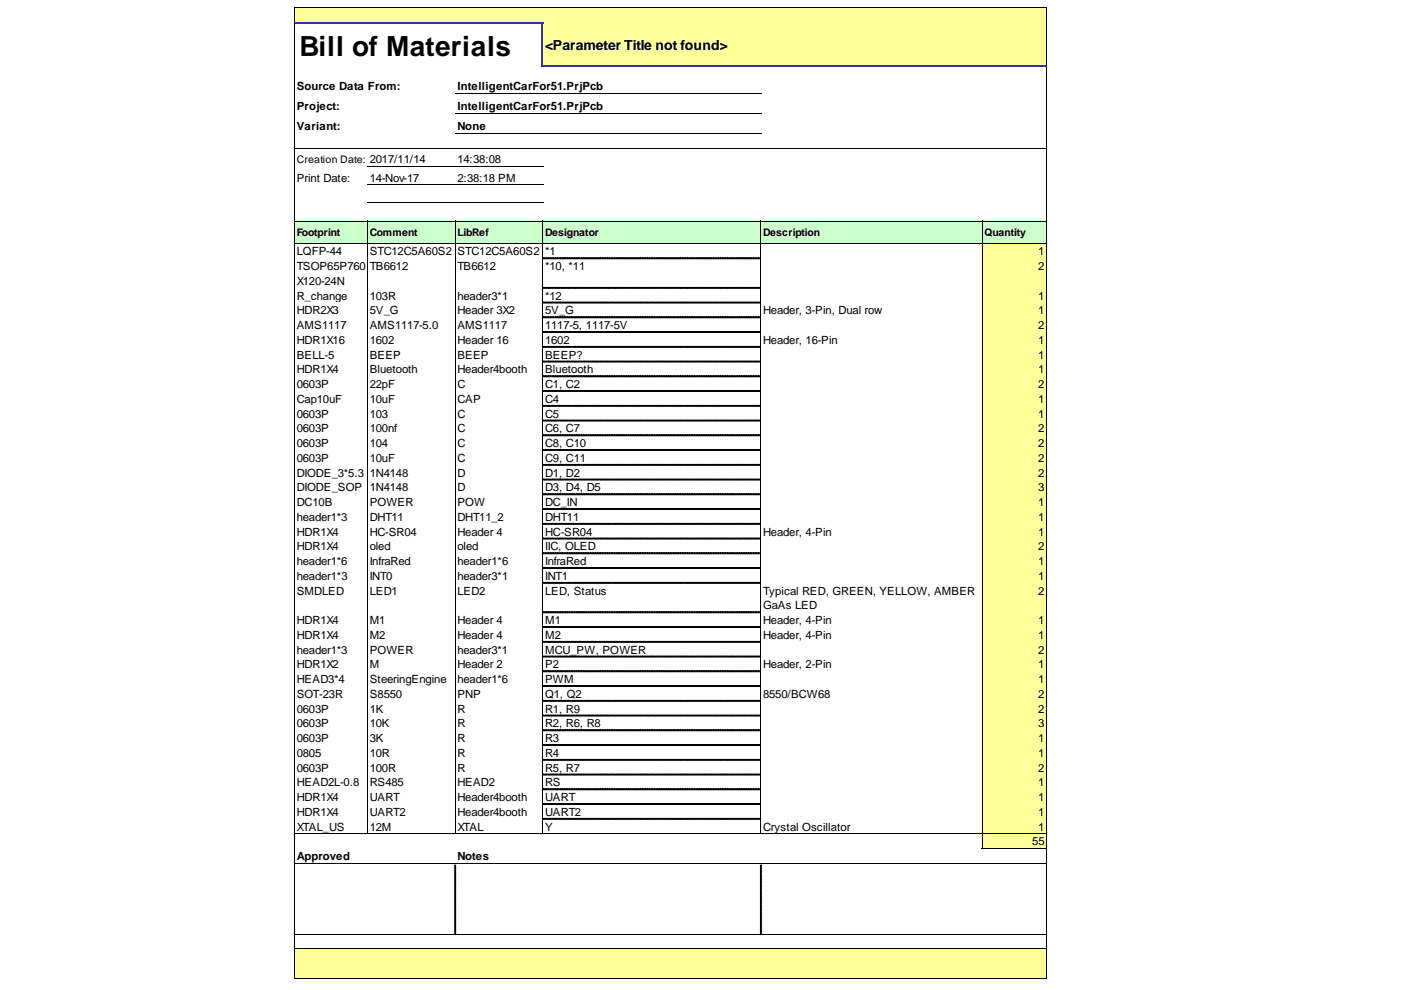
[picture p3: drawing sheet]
<svg xmlns="http://www.w3.org/2000/svg" width="297mm" height="210mm" viewBox="0 0 297 210" stroke-linecap="round" stroke-linejoin="round" font-family="sans-serif">
<defs><g id="words">
<text font-size="5.9" x="63.5" y="11.8">Bill of Materials</text>
<text font-size="2.9" x="115.6" y="10.5">&lt;Parameter Title not found&gt;</text>
<g font-size="2.4">
<text x="62.9" y="19.2">Source Data From:</text>
<text x="62.9" y="23.4">Project:</text>
<text x="97" y="19.2">IntelligentCarFor51.PrjPcb</text>
<text x="97" y="23.4">IntelligentCarFor51.PrjPcb</text>
<text x="62.9" y="27.6">Variant:</text>
<text x="97" y="27.6">None</text>
<text x="97" y="34.6">14:38:08</text>
<text x="62.9" y="38.5">Print Date:</text>
<text x="78.4" y="38.5">14-Nov-17</text>
<text x="97" y="38.5">2:38:18 PM</text>
<text x="62.9" y="54.1">LQFP-44</text>
<text x="62.9" y="57.3">TSOP65P760</text>
<text x="78.4" y="54.1">STC12C5A60S2</text>
<text x="78.4" y="57.3">TB6612</text>
<text x="97" y="54.1">STC12C5A60S2</text>
<text x="97" y="57.3">TB6612</text>
<text x="115.6" y="54.1">*1</text>
<text x="115.6" y="57.3">*10, *11</text>
<text x="220.1" y="54.1">1</text>
<text x="220.1" y="57.3">2</text>
<text x="62.9" y="60.4">X120-24N</text>
<text x="62.9" y="63.5">R_change</text>
<text x="78.4" y="63.5">103R</text>
<text x="97" y="63.5">header3*1</text>
<text x="115.6" y="63.5">*12</text>
<text x="220.1" y="63.5">1</text>
<text x="62.9" y="66.6">HDR2X3</text>
<text x="62.9" y="69.8">AMS1117</text>
<text x="78.4" y="66.6">5V_G</text>
<text x="78.4" y="69.8">AMS1117-5.0</text>
<text x="97" y="66.6">Header 3X2</text>
<text x="97" y="69.8">AMS1117</text>
<text x="115.6" y="66.6">5V_G</text>
<text x="115.6" y="69.8">1117-5, 1117-5V</text>
<text x="161.8" y="66.6">Header, 3-Pin, Dual row</text>
<text x="220.1" y="66.6">1</text>
<text x="220.1" y="69.8">2</text>
<text x="62.9" y="72.9">HDR1X16</text>
<text x="62.9" y="76">BELL-5</text>
<text x="78.4" y="72.9">1602</text>
<text x="78.4" y="76">BEEP</text>
<text x="97" y="72.9">Header 16</text>
<text x="97" y="76">BEEP</text>
<text x="115.6" y="72.9">1602</text>
<text x="115.6" y="76">BEEP?</text>
<text x="161.8" y="72.9">Header, 16-Pin</text>
<text x="220.1" y="72.9">1</text>
<text x="220.1" y="76">1</text>
<text x="62.9" y="79.1">HDR1X4</text>
<text x="62.9" y="82.3">0603P</text>
<text x="78.4" y="79.1">Bluetooth</text>
<text x="78.4" y="82.3">22pF</text>
<text x="97" y="79.1">Header4booth</text>
<text x="97" y="82.3">C</text>
<text x="115.6" y="79.1">Bluetooth</text>
<text x="115.6" y="82.3">C1, C2</text>
<text x="220.1" y="79.1">1</text>
<text x="220.1" y="82.3">2</text>
<text x="62.9" y="85.4">Cap10uF</text>
<text x="62.9" y="88.5">0603P</text>
<text x="78.4" y="85.4">10uF</text>
<text x="78.4" y="88.5">103</text>
<text x="97" y="85.4">CAP</text>
<text x="97" y="88.5">C</text>
<text x="115.6" y="85.4">C4</text>
<text x="115.6" y="88.5">C5</text>
<text x="220.1" y="85.4">1</text>
<text x="220.1" y="88.5">1</text>
<text x="62.9" y="91.7">0603P</text>
<text x="62.9" y="94.8">0603P</text>
<text x="78.4" y="91.7">100nf</text>
<text x="78.4" y="94.8">104</text>
<text x="97" y="91.7">C</text>
<text x="97" y="94.8">C</text>
<text x="115.6" y="91.7">C6, C7</text>
<text x="115.6" y="94.8">C8, C10</text>
<text x="220.1" y="91.7">2</text>
<text x="220.1" y="94.8">2</text>
<text x="62.9" y="97.9">0603P</text>
<text x="62.9" y="101">DIODE_3*5.3</text>
<text x="78.4" y="97.9">10uF</text>
<text x="78.4" y="101">1N4148</text>
<text x="97" y="97.9">C</text>
<text x="97" y="101">D</text>
<text x="115.6" y="97.9">C9, C11</text>
<text x="115.6" y="101">D1, D2</text>
<text x="220.1" y="97.9">2</text>
<text x="220.1" y="101">2</text>
<text x="62.9" y="104.2">DIODE_SOP</text>
<text x="62.9" y="107.3">DC10B</text>
<text x="78.4" y="104.2">1N4148</text>
<text x="78.4" y="107.3">POWER</text>
<text x="97" y="104.2">D</text>
<text x="97" y="107.3">POW</text>
<text x="115.6" y="104.2">D3, D4, D5</text>
<text x="115.6" y="107.3">DC_IN</text>
<text x="220.1" y="104.2">3</text>
<text x="220.1" y="107.3">1</text>
<text x="62.9" y="110.4">header1*3</text>
<text x="62.9" y="113.5">HDR1X4</text>
<text x="78.4" y="110.4">DHT11</text>
<text x="78.4" y="113.5">HC-SR04</text>
<text x="97" y="110.4">DHT11_2</text>
<text x="97" y="113.5">Header 4</text>
<text x="115.6" y="110.4">DHT11</text>
<text x="115.6" y="113.5">HC-SR04</text>
<text x="161.8" y="113.5">Header, 4-Pin</text>
<text x="220.1" y="110.4">1</text>
<text x="220.1" y="113.5">1</text>
<text x="62.9" y="116.7">HDR1X4</text>
<text x="62.9" y="119.8">header1*6</text>
<text x="78.4" y="116.7">oled</text>
<text x="78.4" y="119.8">InfraRed</text>
<text x="97" y="116.7">oled</text>
<text x="97" y="119.8">header1*6</text>
<text x="115.6" y="116.7">IIC, OLED</text>
<text x="115.6" y="119.8">InfraRed</text>
<text x="220.1" y="116.7">2</text>
<text x="220.1" y="119.8">1</text>
<text x="62.9" y="122.9">header1*3</text>
<text x="78.4" y="122.9">INT0</text>
<text x="97" y="122.9">header3*1</text>
<text x="115.6" y="122.9">INT1</text>
<text x="220.1" y="122.9">1</text>
<text x="62.9" y="126.1">SMDLED</text>
<text x="78.4" y="126.1">LED1</text>
<text x="97" y="126.1">LED2</text>
<text x="115.6" y="126.1">LED, Status</text>
<text x="161.8" y="126.1">Typical RED, GREEN, YELLOW, AMBER</text>
<text x="161.8" y="129.2">GaAs LED</text>
<text x="220.1" y="126.1">2</text>
<text x="62.9" y="132.3">HDR1X4</text>
<text x="62.9" y="135.4">HDR1X4</text>
<text x="78.4" y="132.3">M1</text>
<text x="78.4" y="135.4">M2</text>
<text x="97" y="132.3">Header 4</text>
<text x="97" y="135.4">Header 4</text>
<text x="115.6" y="132.3">M1</text>
<text x="115.6" y="135.4">M2</text>
<text x="161.8" y="132.3">Header, 4-Pin</text>
<text x="161.8" y="135.4">Header, 4-Pin</text>
<text x="220.1" y="132.3">1</text>
<text x="220.1" y="135.4">1</text>
<text x="62.9" y="138.6">header1*3</text>
<text x="62.9" y="141.7">HDR1X2</text>
<text x="78.4" y="138.6">POWER</text>
<text x="78.4" y="141.7">M</text>
<text x="97" y="138.6">header3*1</text>
<text x="97" y="141.7">Header 2</text>
<text x="115.6" y="138.6">MCU_PW, POWER</text>
<text x="115.6" y="141.7">P2</text>
<text x="161.8" y="141.7">Header, 2-Pin</text>
<text x="220.1" y="138.6">2</text>
<text x="220.1" y="141.7">1</text>
<text x="62.9" y="144.8">HEAD3*4</text>
<text x="62.9" y="147.9">SOT-23R</text>
<text x="78.4" y="144.8">SteeringEngine</text>
<text x="78.4" y="147.9">S8550</text>
<text x="97" y="144.8">header1*6</text>
<text x="97" y="147.9">PNP</text>
<text x="115.6" y="144.8">PWM</text>
<text x="115.6" y="147.9">Q1, Q2</text>
<text x="161.8" y="147.9">8550/BCW68</text>
<text x="220.1" y="144.8">1</text>
<text x="220.1" y="147.9">2</text>
<text x="62.9" y="151.1">0603P</text>
<text x="62.9" y="154.2">0603P</text>
<text x="78.4" y="151.1">1K</text>
<text x="78.4" y="154.2">10K</text>
<text x="97" y="151.1">R</text>
<text x="97" y="154.2">R</text>
<text x="115.6" y="151.1">R1, R9</text>
<text x="115.6" y="154.2">R2, R6, R8</text>
<text x="220.1" y="151.1">2</text>
<text x="220.1" y="154.2">3</text>
<text x="62.9" y="157.3">0603P</text>
<text x="62.9" y="160.5">0805</text>
<text x="78.4" y="157.3">3K</text>
<text x="78.4" y="160.5">10R</text>
<text x="97" y="157.3">R</text>
<text x="97" y="160.5">R</text>
<text x="115.6" y="157.3">R3</text>
<text x="115.6" y="160.5">R4</text>
<text x="220.1" y="157.3">1</text>
<text x="220.1" y="160.5">1</text>
<text x="62.9" y="163.6">0603P</text>
<text x="62.9" y="166.7">HEAD2L-0.8</text>
<text x="78.4" y="163.6">100R</text>
<text x="78.4" y="166.7">RS485</text>
<text x="97" y="163.6">R</text>
<text x="97" y="166.7">HEAD2</text>
<text x="115.6" y="163.6">R5, R7</text>
<text x="115.6" y="166.7">RS</text>
<text x="220.1" y="163.6">2</text>
<text x="220.1" y="166.7">1</text>
<text x="62.9" y="169.8">HDR1X4</text>
<text x="62.9" y="173">HDR1X4</text>
<text x="78.4" y="169.8">UART</text>
<text x="78.4" y="173">UART2</text>
<text x="97" y="169.8">Header4booth</text>
<text x="97" y="173">Header4booth</text>
<text x="115.6" y="169.8">UART</text>
<text x="115.6" y="173">UART2</text>
<text x="220.1" y="169.8">1</text>
<text x="220.1" y="173">1</text>
<text x="62.9" y="176.1">XTAL_US</text>
<text x="78.4" y="176.1">12M</text>
<text x="97" y="176.1">XTAL</text>
<text x="115.6" y="176.1">Y</text>
<text x="161.8" y="176.1">Crystal Oscillator</text>
<text x="218.9" y="179.2">55</text>
<text x="220.1" y="176.1">1</text>
<text x="62.9" y="182.3">Approved</text>
<text x="97" y="182.3">Notes</text>
</g>
<g font-size="2.2">
<text x="62.9" y="34.6">Creation Date: 2017/11/14</text>
<text x="62.9" y="50.1">Footprint</text>
<text x="78.4" y="50.1">Comment</text>
<text x="97" y="50.1">LibRef</text>
<text x="115.6" y="50.1">Designator</text>
<text x="161.8" y="50.1">Description</text>
<text x="208.7" y="50.1">Quantity</text>
</g>
</g></defs>
<g fill="#ff9">
<path d="M62.5 1.7h15.5v3.3h-15.5z" fill-rule="evenodd"/>
<path d="M77.8 1.7h18.8v3.3h-18.8z" fill-rule="evenodd"/>
<path d="M96.4 1.7h18.8v3.3h-18.8z" fill-rule="evenodd"/>
<path d="M115 1.7h46.4v3.3h-46.4z" fill-rule="evenodd"/>
<path d="M161.2 1.7h47.2v3.3h-47.2z" fill-rule="evenodd"/>
<path d="M208.2 1.7h13.8v3.3h-13.8z" fill-rule="evenodd"/>
<path d="M115 4.8h46.4v9.4h-46.4z" fill-rule="evenodd"/>
<path d="M161.2 4.8h47.2v9.4h-47.2z" fill-rule="evenodd"/>
<path d="M208.2 4.8h13.8v9.4h-13.8z" fill-rule="evenodd"/>
<path d="M208.2 51.6h13.8v3.3h-13.8z" fill-rule="evenodd"/>
<path d="M208.2 54.7h13.8v6.4h-13.8z" fill-rule="evenodd"/>
<path d="M208.2 60.9h13.8v3.3h-13.8z" fill-rule="evenodd"/>
<path d="M208.2 64.1h13.8v3.3h-13.8z" fill-rule="evenodd"/>
<path d="M208.2 67.2h13.8v3.3h-13.8z" fill-rule="evenodd"/>
<path d="M208.2 70.3h13.8v3.3h-13.8z" fill-rule="evenodd"/>
<path d="M208.2 73.4h13.8v3.4h-13.8z" fill-rule="evenodd"/>
<path d="M208.2 76.6h13.8v3.3h-13.8z" fill-rule="evenodd"/>
<path d="M208.2 79.7h13.8v3.3h-13.8z" fill-rule="evenodd"/>
<path d="M208.2 82.8h13.8v3.3h-13.8z" fill-rule="evenodd"/>
<path d="M208.2 86h13.8v3.3h-13.8z" fill-rule="evenodd"/>
<path d="M208.2 89.1h13.8v3.3h-13.8z" fill-rule="evenodd"/>
<path d="M208.2 92.2h13.8v3.3h-13.8z" fill-rule="evenodd"/>
<path d="M208.2 95.3h13.8v3.3h-13.8z" fill-rule="evenodd"/>
<path d="M208.2 98.5h13.8v3.3h-13.8z" fill-rule="evenodd"/>
<path d="M208.2 101.6h13.8v3.3h-13.8z" fill-rule="evenodd"/>
<path d="M208.2 104.7h13.8v3.3h-13.8z" fill-rule="evenodd"/>
<path d="M208.2 107.8h13.8v3.4h-13.8z" fill-rule="evenodd"/>
<path d="M208.2 111h13.8v3.3h-13.8z" fill-rule="evenodd"/>
<path d="M208.2 114.1h13.8v3.3h-13.8z" fill-rule="evenodd"/>
<path d="M208.2 117.2h13.8v3.3h-13.8z" fill-rule="evenodd"/>
<path d="M208.2 120.4h13.8v3.3h-13.8z" fill-rule="evenodd"/>
<path d="M208.2 123.5h13.8v6.4h-13.8z" fill-rule="evenodd"/>
<path d="M208.2 129.7h13.8v3.3h-13.8z" fill-rule="evenodd"/>
<path d="M208.2 132.9h13.8v3.3h-13.8z" fill-rule="evenodd"/>
<path d="M208.2 136h13.8v3.3h-13.8z" fill-rule="evenodd"/>
<path d="M208.2 139.1h13.8v3.3h-13.8z" fill-rule="evenodd"/>
<path d="M208.2 142.2h13.8v3.4h-13.8z" fill-rule="evenodd"/>
<path d="M208.2 145.4h13.8v3.3h-13.8z" fill-rule="evenodd"/>
<path d="M208.2 148.5h13.8v3.3h-13.8z" fill-rule="evenodd"/>
<path d="M208.2 151.6h13.8v3.3h-13.8z" fill-rule="evenodd"/>
<path d="M208.2 154.8h13.8v3.3h-13.8z" fill-rule="evenodd"/>
<path d="M208.2 157.9h13.8v3.3h-13.8z" fill-rule="evenodd"/>
<path d="M208.2 161h13.8v3.3h-13.8z" fill-rule="evenodd"/>
<path d="M208.2 164.1h13.8v3.3h-13.8z" fill-rule="evenodd"/>
<path d="M208.2 167.3h13.8v3.3h-13.8z" fill-rule="evenodd"/>
<path d="M208.2 170.4h13.8v3.3h-13.8z" fill-rule="evenodd"/>
<path d="M208.2 173.5h13.8v3.3h-13.8z" fill-rule="evenodd"/>
<path d="M208.2 176.6h13.8v3.4h-13.8z" fill-rule="evenodd"/>
<path d="M62.5 201.1h15.5v3.3h-15.5z" fill-rule="evenodd"/>
<path d="M77.8 201.1h18.8v3.3h-18.8z" fill-rule="evenodd"/>
<path d="M96.4 201.1h18.8v3.3h-18.8z" fill-rule="evenodd"/>
<path d="M115 201.1h46.4v3.3h-46.4z" fill-rule="evenodd"/>
<path d="M161.2 201.1h47.2v3.3h-47.2z" fill-rule="evenodd"/>
<path d="M208.2 201.1h13.8v3.3h-13.8z" fill-rule="evenodd"/>
<path d="M62.5 204.2h15.5v3.3h-15.5z" fill-rule="evenodd"/>
<path d="M77.8 204.2h18.8v3.3h-18.8z" fill-rule="evenodd"/>
<path d="M96.4 204.2h18.8v3.3h-18.8z" fill-rule="evenodd"/>
<path d="M115 204.2h46.4v3.3h-46.4z" fill-rule="evenodd"/>
<path d="M161.2 204.2h47.2v3.3h-47.2z" fill-rule="evenodd"/>
<path d="M208.2 204.2h13.8v3.3h-13.8z" fill-rule="evenodd"/>
</g>
<g fill="#cfc">
<path d="M62.5 46.8h15.5v4.9h-15.5z" fill-rule="evenodd"/>
<path d="M77.8 46.8h18.8v4.9h-18.8z" fill-rule="evenodd"/>
<path d="M96.4 46.8h18.8v4.9h-18.8z" fill-rule="evenodd"/>
<path d="M115 46.8h46.4v4.9h-46.4z" fill-rule="evenodd"/>
<path d="M161.2 46.8h47.2v4.9h-47.2z" fill-rule="evenodd"/>
<path d="M208.2 46.8h13.8v4.9h-13.8z" fill-rule="evenodd"/>
</g>
<g fill="none" stroke="#000" stroke-width=".21">
<path d="M62.4 1.6h159.6M62.5 1.5v3.1M62.5 5v202.5M96.4 19.8h65M221.9 1.5v12.3M221.9 14.2v193.3M62.4 31.4h159.6M77.8 35.3h37.4M77.8 39.1h37.4M96.4 24.1h65M96.4 28.3h65M62.4 46.9h159.6"/>
<path d="M62.4 51.6h159.6M77.8 43h37.4M77.9 46.8v130M96.5 46.8v130M115.1 46.8v130M161.3 46.8v130M208.3 46.8v133.2M62.4 176.7h159.6M208.2 179.9h13.8M62.4 183.2h159.6M62.4 198.1h159.6M62.4 201.2h159.6"/>
<path d="M62.4 207.5h159.6"/>
</g>
<path d="M62.4 4.8h52.8M115 4.8v9.4M115.2 14h106.8" fill="none" stroke="#339" stroke-width=".37"/>
<g fill="#000" stroke="#000" stroke-width=".21">
<path d="M115.2 54.7h.2v.2h-.2zM115.6 54.7h.2v.2h-.2zM115.9 54.7h.2v.2h-.2zM116.3 54.7h.2v.2h-.2zM116.7 54.7h.2v.2h-.2zM117 54.7h.2v.2h-.2zM117.4 54.7h.2v.2h-.2zM117.8 54.7h.2v.2h-.2zM118.1 54.7h.2v.2h-.2zM118.5 54.7h.2v.2h-.2zM118.9 54.7h.2v.2h-.2zM119.3 54.7h.1v.2h-.1zM119.6 54.7h.2v.2h-.2zM120 54.7h.2v.2h-.2zM120.4 54.7h.1v.2h-.1zM120.7 54.7h.2v.2h-.2zM121.1 54.7h.2v.2h-.2zM121.5 54.7h.1v.2h-.1zM121.8 54.7h.2v.2h-.2zM122.2 54.7h.2v.2h-.2zM122.6 54.7h.2v.2h-.2zM122.9 54.7h.2v.2h-.2zM123.3 54.7h.2v.2h-.2zM123.7 54.7h.2v.2h-.2zM124 54.7h.2v.2h-.2zM124.4 54.7h.2v.2h-.2zM124.8 54.7h.2v.2h-.2zM125.1 54.7h.2v.2h-.2zM125.5 54.7h.2v.2h-.2zM125.9 54.7h.2v.2h-.2zM126.2 54.7h.2v.2h-.2zM126.6 54.7h.2v.2h-.2zM127 54.7h.2v.2h-.2zM127.4 54.7h.1v.2h-.1zM127.7 54.7h.2v.2h-.2zM128.1 54.7h.2v.2h-.2zM128.5 54.7h.1v.2h-.1zM128.8 54.7h.2v.2h-.2zM129.2 54.7h.2v.2h-.2zM129.6 54.7h.1v.2h-.1zM129.9 54.7h.2v.2h-.2zM130.3 54.7h.2v.2h-.2zM130.7 54.7h.2v.2h-.2zM131 54.7h.2v.2h-.2zM131.4 54.7h.2v.2h-.2zM131.8 54.7h.2v.2h-.2zM132.1 54.7h.2v.2h-.2zM132.5 54.7h.2v.2h-.2zM132.9 54.7h.2v.2h-.2zM133.2 54.7h.2v.2h-.2zM133.6 54.7h.2v.2h-.2zM134 54.7h.2v.2h-.2zM134.3 54.7h.2v.2h-.2zM134.7 54.7h.2v.2h-.2zM135.1 54.7h.2v.2h-.2zM135.5 54.7h.1v.2h-.1zM135.8 54.7h.2v.2h-.2zM136.2 54.7h.2v.2h-.2zM136.6 54.7h.1v.2h-.1zM136.9 54.7h.2v.2h-.2zM137.3 54.7h.2v.2h-.2zM137.7 54.7h.1v.2h-.1zM138 54.7h.2v.2h-.2zM138.4 54.7h.2v.2h-.2zM138.8 54.7h.2v.2h-.2zM139.1 54.7h.2v.2h-.2zM139.5 54.7h.2v.2h-.2zM139.9 54.7h.2v.2h-.2zM140.2 54.7h.2v.2h-.2zM140.6 54.7h.2v.2h-.2zM141 54.7h.2v.2h-.2zM141.3 54.7h.2v.2h-.2zM141.7 54.7h.2v.2h-.2zM142.1 54.7h.2v.2h-.2zM142.4 54.7h.2v.2h-.2zM142.8 54.7h.2v.2h-.2zM143.2 54.7h.2v.2h-.2zM143.6 54.7h.1v.2h-.1zM143.9 54.7h.2v.2h-.2zM144.3 54.7h.2v.2h-.2zM144.7 54.7h.1v.2h-.1zM145 54.7h.2v.2h-.2zM145.4 54.7h.2v.2h-.2zM145.8 54.7h.1v.2h-.1zM146.1 54.7h.2v.2h-.2zM146.5 54.7h.2v.2h-.2zM146.9 54.7h.2v.2h-.2zM147.2 54.7h.2v.2h-.2zM147.6 54.7h.2v.2h-.2zM148 54.7h.2v.2h-.2zM148.3 54.7h.2v.2h-.2zM148.7 54.7h.2v.2h-.2zM149.1 54.7h.2v.2h-.2zM149.4 54.7h.2v.2h-.2zM149.8 54.7h.2v.2h-.2zM150.2 54.7h.2v.2h-.2zM150.5 54.7h.2v.2h-.2zM150.9 54.7h.2v.2h-.2zM151.3 54.7h.2v.2h-.2zM151.7 54.7h.1v.2h-.1zM152 54.7h.2v.2h-.2zM152.4 54.7h.2v.2h-.2zM152.8 54.7h.1v.2h-.1zM153.1 54.7h.2v.2h-.2zM153.5 54.7h.2v.2h-.2zM153.9 54.7h.1v.2h-.1zM154.2 54.7h.2v.2h-.2zM154.6 54.7h.2v.2h-.2zM155 54.7h.2v.2h-.2zM155.3 54.7h.2v.2h-.2zM155.7 54.7h.2v.2h-.2zM156.1 54.7h.2v.2h-.2zM156.4 54.7h.2v.2h-.2zM156.8 54.7h.2v.2h-.2zM157.2 54.7h.2v.2h-.2zM157.5 54.7h.2v.2h-.2zM157.9 54.7h.2v.2h-.2zM158.3 54.7h.2v.2h-.2zM158.7 54.7h.1v.2h-.1zM159 54.7h.2v.2h-.2zM159.4 54.7h.2v.2h-.2zM159.8 54.7h.1v.2h-.1zM160.1 54.7h.2v.2h-.2zM160.5 54.7h.2v.2h-.2zM160.9 54.7h.1v.2h-.1z"/>
<path d="M115.2 60.9h.2v.2h-.2zM115.6 60.9h.2v.2h-.2zM115.9 60.9h.2v.2h-.2zM116.3 60.9h.2v.2h-.2zM116.7 60.9h.2v.2h-.2zM117 60.9h.2v.2h-.2zM117.4 60.9h.2v.2h-.2zM117.8 60.9h.2v.2h-.2zM118.1 60.9h.2v.2h-.2zM118.5 60.9h.2v.2h-.2zM118.9 60.9h.2v.2h-.2zM119.3 60.9h.1v.2h-.1zM119.6 60.9h.2v.2h-.2zM120 60.9h.2v.2h-.2zM120.4 60.9h.1v.2h-.1zM120.7 60.9h.2v.2h-.2zM121.1 60.9h.2v.2h-.2zM121.5 60.9h.1v.2h-.1zM121.8 60.9h.2v.2h-.2zM122.2 60.9h.2v.2h-.2zM122.6 60.9h.2v.2h-.2zM122.9 60.9h.2v.2h-.2zM123.3 60.9h.2v.2h-.2zM123.7 60.9h.2v.2h-.2zM124 60.9h.2v.2h-.2zM124.4 60.9h.2v.2h-.2zM124.8 60.9h.2v.2h-.2zM125.1 60.9h.2v.2h-.2zM125.5 60.9h.2v.2h-.2zM125.9 60.9h.2v.2h-.2zM126.2 60.9h.2v.2h-.2zM126.6 60.9h.2v.2h-.2zM127 60.9h.2v.2h-.2zM127.4 60.9h.1v.2h-.1zM127.7 60.9h.2v.2h-.2zM128.1 60.9h.2v.2h-.2zM128.5 60.9h.1v.2h-.1zM128.8 60.9h.2v.2h-.2zM129.2 60.9h.2v.2h-.2zM129.6 60.9h.1v.2h-.1zM129.9 60.9h.2v.2h-.2zM130.3 60.9h.2v.2h-.2zM130.7 60.9h.2v.2h-.2zM131 60.9h.2v.2h-.2zM131.4 60.9h.2v.2h-.2zM131.8 60.9h.2v.2h-.2zM132.1 60.9h.2v.2h-.2zM132.5 60.9h.2v.2h-.2zM132.9 60.9h.2v.2h-.2zM133.2 60.9h.2v.2h-.2zM133.6 60.9h.2v.2h-.2zM134 60.9h.2v.2h-.2zM134.3 60.9h.2v.2h-.2zM134.7 60.9h.2v.2h-.2zM135.1 60.9h.2v.2h-.2zM135.5 60.9h.1v.2h-.1zM135.8 60.9h.2v.2h-.2zM136.2 60.9h.2v.2h-.2zM136.6 60.9h.1v.2h-.1zM136.9 60.9h.2v.2h-.2zM137.3 60.9h.2v.2h-.2zM137.7 60.9h.1v.2h-.1zM138 60.9h.2v.2h-.2zM138.4 60.9h.2v.2h-.2zM138.8 60.9h.2v.2h-.2zM139.1 60.9h.2v.2h-.2zM139.5 60.9h.2v.2h-.2zM139.9 60.9h.2v.2h-.2zM140.2 60.9h.2v.2h-.2zM140.6 60.9h.2v.2h-.2zM141 60.9h.2v.2h-.2zM141.3 60.9h.2v.2h-.2zM141.7 60.9h.2v.2h-.2zM142.1 60.9h.2v.2h-.2zM142.4 60.9h.2v.2h-.2zM142.8 60.9h.2v.2h-.2zM143.2 60.9h.2v.2h-.2zM143.6 60.9h.1v.2h-.1zM143.9 60.9h.2v.2h-.2zM144.3 60.9h.2v.2h-.2zM144.7 60.9h.1v.2h-.1zM145 60.9h.2v.2h-.2zM145.4 60.9h.2v.2h-.2zM145.8 60.9h.1v.2h-.1zM146.1 60.9h.2v.2h-.2zM146.5 60.9h.2v.2h-.2zM146.9 60.9h.2v.2h-.2zM147.2 60.9h.2v.2h-.2zM147.6 60.9h.2v.2h-.2zM148 60.9h.2v.2h-.2zM148.3 60.9h.2v.2h-.2zM148.7 60.9h.2v.2h-.2zM149.1 60.9h.2v.2h-.2zM149.4 60.9h.2v.2h-.2zM149.8 60.9h.2v.2h-.2zM150.2 60.9h.2v.2h-.2zM150.5 60.9h.2v.2h-.2zM150.9 60.9h.2v.2h-.2zM151.3 60.9h.2v.2h-.2zM151.7 60.9h.1v.2h-.1zM152 60.9h.2v.2h-.2zM152.4 60.9h.2v.2h-.2zM152.8 60.9h.1v.2h-.1zM153.1 60.9h.2v.2h-.2zM153.5 60.9h.2v.2h-.2zM153.9 60.9h.1v.2h-.1zM154.2 60.9h.2v.2h-.2zM154.6 60.9h.2v.2h-.2zM155 60.9h.2v.2h-.2zM155.3 60.9h.2v.2h-.2zM155.7 60.9h.2v.2h-.2zM156.1 60.9h.2v.2h-.2zM156.4 60.9h.2v.2h-.2zM156.8 60.9h.2v.2h-.2zM157.2 60.9h.2v.2h-.2zM157.5 60.9h.2v.2h-.2zM157.9 60.9h.2v.2h-.2zM158.3 60.9h.2v.2h-.2zM158.7 60.9h.1v.2h-.1zM159 60.9h.2v.2h-.2zM159.4 60.9h.2v.2h-.2zM159.8 60.9h.1v.2h-.1zM160.1 60.9h.2v.2h-.2zM160.5 60.9h.2v.2h-.2zM160.9 60.9h.1v.2h-.1z"/>
<path d="M115.2 64.1h.2v.1h-.2zM115.6 64.1h.2v.1h-.2zM115.9 64.1h.2v.1h-.2zM116.3 64.1h.2v.1h-.2zM116.7 64.1h.2v.1h-.2zM117 64.1h.2v.1h-.2zM117.4 64.1h.2v.1h-.2zM117.8 64.1h.2v.1h-.2zM118.1 64.1h.2v.1h-.2zM118.5 64.1h.2v.1h-.2zM118.9 64.1h.2v.1h-.2zM119.3 64.1h.1v.1h-.1zM119.6 64.1h.2v.1h-.2zM120 64.1h.2v.1h-.2zM120.4 64.1h.1v.1h-.1zM120.7 64.1h.2v.1h-.2zM121.1 64.1h.2v.1h-.2zM121.5 64.1h.1v.1h-.1zM121.8 64.1h.2v.1h-.2zM122.2 64.1h.2v.1h-.2zM122.6 64.1h.2v.1h-.2zM122.9 64.1h.2v.1h-.2zM123.3 64.1h.2v.1h-.2zM123.7 64.1h.2v.1h-.2zM124 64.1h.2v.1h-.2zM124.4 64.1h.2v.1h-.2zM124.8 64.1h.2v.1h-.2zM125.1 64.1h.2v.1h-.2zM125.5 64.1h.2v.1h-.2zM125.9 64.1h.2v.1h-.2zM126.2 64.1h.2v.1h-.2zM126.6 64.1h.2v.1h-.2zM127 64.1h.2v.1h-.2zM127.4 64.1h.1v.1h-.1zM127.7 64.1h.2v.1h-.2zM128.1 64.1h.2v.1h-.2zM128.5 64.1h.1v.1h-.1zM128.8 64.1h.2v.1h-.2zM129.2 64.1h.2v.1h-.2zM129.6 64.1h.1v.1h-.1zM129.9 64.1h.2v.1h-.2zM130.3 64.1h.2v.1h-.2zM130.7 64.1h.2v.1h-.2zM131 64.1h.2v.1h-.2zM131.4 64.1h.2v.1h-.2zM131.8 64.1h.2v.1h-.2zM132.1 64.1h.2v.1h-.2zM132.5 64.1h.2v.1h-.2zM132.9 64.1h.2v.1h-.2zM133.2 64.1h.2v.1h-.2zM133.6 64.1h.2v.1h-.2zM134 64.1h.2v.1h-.2zM134.3 64.1h.2v.1h-.2zM134.7 64.1h.2v.1h-.2zM135.1 64.1h.2v.1h-.2zM135.5 64.1h.1v.1h-.1zM135.8 64.1h.2v.1h-.2zM136.2 64.1h.2v.1h-.2zM136.6 64.1h.1v.1h-.1zM136.9 64.1h.2v.1h-.2zM137.3 64.1h.2v.1h-.2zM137.7 64.1h.1v.1h-.1zM138 64.1h.2v.1h-.2zM138.4 64.1h.2v.1h-.2zM138.8 64.1h.2v.1h-.2zM139.1 64.1h.2v.1h-.2zM139.5 64.1h.2v.1h-.2zM139.9 64.1h.2v.1h-.2zM140.2 64.1h.2v.1h-.2zM140.6 64.1h.2v.1h-.2zM141 64.1h.2v.1h-.2zM141.3 64.1h.2v.1h-.2zM141.7 64.1h.2v.1h-.2zM142.1 64.1h.2v.1h-.2zM142.4 64.1h.2v.1h-.2zM142.8 64.1h.2v.1h-.2zM143.2 64.1h.2v.1h-.2zM143.6 64.1h.1v.1h-.1zM143.9 64.1h.2v.1h-.2zM144.3 64.1h.2v.1h-.2zM144.7 64.1h.1v.1h-.1zM145 64.1h.2v.1h-.2zM145.4 64.1h.2v.1h-.2zM145.8 64.1h.1v.1h-.1zM146.1 64.1h.2v.1h-.2zM146.5 64.1h.2v.1h-.2zM146.9 64.1h.2v.1h-.2zM147.2 64.1h.2v.1h-.2zM147.6 64.1h.2v.1h-.2zM148 64.1h.2v.1h-.2zM148.3 64.1h.2v.1h-.2zM148.7 64.1h.2v.1h-.2zM149.1 64.1h.2v.1h-.2zM149.4 64.1h.2v.1h-.2zM149.8 64.1h.2v.1h-.2zM150.2 64.1h.2v.1h-.2zM150.5 64.1h.2v.1h-.2zM150.9 64.1h.2v.1h-.2zM151.3 64.1h.2v.1h-.2zM151.7 64.1h.1v.1h-.1zM152 64.1h.2v.1h-.2zM152.4 64.1h.2v.1h-.2zM152.8 64.1h.1v.1h-.1zM153.1 64.1h.2v.1h-.2zM153.5 64.1h.2v.1h-.2zM153.9 64.1h.1v.1h-.1zM154.2 64.1h.2v.1h-.2zM154.6 64.1h.2v.1h-.2zM155 64.1h.2v.1h-.2zM155.3 64.1h.2v.1h-.2zM155.7 64.1h.2v.1h-.2zM156.1 64.1h.2v.1h-.2zM156.4 64.1h.2v.1h-.2zM156.8 64.1h.2v.1h-.2zM157.2 64.1h.2v.1h-.2zM157.5 64.1h.2v.1h-.2zM157.9 64.1h.2v.1h-.2zM158.3 64.1h.2v.1h-.2zM158.7 64.1h.1v.1h-.1zM159 64.1h.2v.1h-.2zM159.4 64.1h.2v.1h-.2zM159.8 64.1h.1v.1h-.1zM160.1 64.1h.2v.1h-.2zM160.5 64.1h.2v.1h-.2zM160.9 64.1h.1v.1h-.1z"/>
<path d="M115.2 67.2h.2v.2h-.2zM115.6 67.2h.2v.2h-.2zM115.9 67.2h.2v.2h-.2zM116.3 67.2h.2v.2h-.2zM116.7 67.2h.2v.2h-.2zM117 67.2h.2v.2h-.2zM117.4 67.2h.2v.2h-.2zM117.8 67.2h.2v.2h-.2zM118.1 67.2h.2v.2h-.2zM118.5 67.2h.2v.2h-.2zM118.9 67.2h.2v.2h-.2zM119.3 67.2h.1v.2h-.1zM119.6 67.2h.2v.2h-.2zM120 67.2h.2v.2h-.2zM120.4 67.2h.1v.2h-.1zM120.7 67.2h.2v.2h-.2zM121.1 67.2h.2v.2h-.2zM121.5 67.2h.1v.2h-.1zM121.8 67.2h.2v.2h-.2zM122.2 67.2h.2v.2h-.2zM122.6 67.2h.2v.2h-.2zM122.9 67.2h.2v.2h-.2zM123.3 67.2h.2v.2h-.2zM123.7 67.2h.2v.2h-.2zM124 67.2h.2v.2h-.2zM124.4 67.2h.2v.2h-.2zM124.8 67.2h.2v.2h-.2zM125.1 67.2h.2v.2h-.2zM125.5 67.2h.2v.2h-.2zM125.9 67.2h.2v.2h-.2zM126.2 67.2h.2v.2h-.2zM126.6 67.2h.2v.2h-.2zM127 67.2h.2v.2h-.2zM127.4 67.2h.1v.2h-.1zM127.7 67.2h.2v.2h-.2zM128.1 67.2h.2v.2h-.2zM128.5 67.2h.1v.2h-.1zM128.8 67.2h.2v.2h-.2zM129.2 67.2h.2v.2h-.2zM129.6 67.2h.1v.2h-.1zM129.9 67.2h.2v.2h-.2zM130.3 67.2h.2v.2h-.2zM130.7 67.2h.2v.2h-.2zM131 67.2h.2v.2h-.2zM131.4 67.2h.2v.2h-.2zM131.8 67.2h.2v.2h-.2zM132.1 67.2h.2v.2h-.2zM132.5 67.2h.2v.2h-.2zM132.9 67.2h.2v.2h-.2zM133.2 67.2h.2v.2h-.2zM133.6 67.2h.2v.2h-.2zM134 67.2h.2v.2h-.2zM134.3 67.2h.2v.2h-.2zM134.7 67.2h.2v.2h-.2zM135.1 67.2h.2v.2h-.2zM135.5 67.2h.1v.2h-.1zM135.8 67.2h.2v.2h-.2zM136.2 67.2h.2v.2h-.2zM136.6 67.2h.1v.2h-.1zM136.9 67.2h.2v.2h-.2zM137.3 67.2h.2v.2h-.2zM137.7 67.2h.1v.2h-.1zM138 67.2h.2v.2h-.2zM138.4 67.2h.2v.2h-.2zM138.8 67.2h.2v.2h-.2zM139.1 67.2h.2v.2h-.2zM139.5 67.2h.2v.2h-.2zM139.9 67.2h.2v.2h-.2zM140.2 67.2h.2v.2h-.2zM140.6 67.2h.2v.2h-.2zM141 67.2h.2v.2h-.2zM141.3 67.2h.2v.2h-.2zM141.7 67.2h.2v.2h-.2zM142.1 67.2h.2v.2h-.2zM142.4 67.2h.2v.2h-.2zM142.8 67.2h.2v.2h-.2zM143.2 67.2h.2v.2h-.2zM143.6 67.2h.1v.2h-.1zM143.9 67.2h.2v.2h-.2zM144.3 67.2h.2v.2h-.2zM144.7 67.2h.1v.2h-.1zM145 67.2h.2v.2h-.2zM145.4 67.2h.2v.2h-.2zM145.8 67.2h.1v.2h-.1zM146.1 67.2h.2v.2h-.2zM146.5 67.2h.2v.2h-.2zM146.9 67.2h.2v.2h-.2zM147.2 67.2h.2v.2h-.2zM147.6 67.2h.2v.2h-.2zM148 67.2h.2v.2h-.2zM148.3 67.2h.2v.2h-.2zM148.7 67.2h.2v.2h-.2zM149.1 67.2h.2v.2h-.2zM149.4 67.2h.2v.2h-.2zM149.8 67.2h.2v.2h-.2zM150.2 67.2h.2v.2h-.2zM150.5 67.2h.2v.2h-.2zM150.9 67.2h.2v.2h-.2zM151.3 67.2h.2v.2h-.2zM151.7 67.2h.1v.2h-.1zM152 67.2h.2v.2h-.2zM152.4 67.2h.2v.2h-.2zM152.8 67.2h.1v.2h-.1zM153.1 67.2h.2v.2h-.2zM153.5 67.2h.2v.2h-.2zM153.9 67.2h.1v.2h-.1zM154.2 67.2h.2v.2h-.2zM154.6 67.2h.2v.2h-.2zM155 67.2h.2v.2h-.2zM155.3 67.2h.2v.2h-.2zM155.7 67.2h.2v.2h-.2zM156.1 67.2h.2v.2h-.2zM156.4 67.2h.2v.2h-.2zM156.8 67.2h.2v.2h-.2zM157.2 67.2h.2v.2h-.2zM157.5 67.2h.2v.2h-.2zM157.9 67.2h.2v.2h-.2zM158.3 67.2h.2v.2h-.2zM158.7 67.2h.1v.2h-.1zM159 67.2h.2v.2h-.2zM159.4 67.2h.2v.2h-.2zM159.8 67.2h.1v.2h-.1zM160.1 67.2h.2v.2h-.2zM160.5 67.2h.2v.2h-.2zM160.9 67.2h.1v.2h-.1z"/>
<path d="M115.2 70.3h.2v.2h-.2zM115.6 70.3h.2v.2h-.2zM115.9 70.3h.2v.2h-.2zM116.3 70.3h.2v.2h-.2zM116.7 70.3h.2v.2h-.2zM117 70.3h.2v.2h-.2zM117.4 70.3h.2v.2h-.2zM117.8 70.3h.2v.2h-.2zM118.1 70.3h.2v.2h-.2zM118.5 70.3h.2v.2h-.2zM118.9 70.3h.2v.2h-.2zM119.3 70.3h.1v.2h-.1zM119.6 70.3h.2v.2h-.2zM120 70.3h.2v.2h-.2zM120.4 70.3h.1v.2h-.1zM120.7 70.3h.2v.2h-.2zM121.1 70.3h.2v.2h-.2zM121.5 70.3h.1v.2h-.1zM121.8 70.3h.2v.2h-.2zM122.2 70.3h.2v.2h-.2zM122.6 70.3h.2v.2h-.2zM122.9 70.3h.2v.2h-.2zM123.3 70.3h.2v.2h-.2zM123.7 70.3h.2v.2h-.2zM124 70.3h.2v.2h-.2zM124.4 70.3h.2v.2h-.2zM124.8 70.3h.2v.2h-.2zM125.1 70.3h.2v.2h-.2zM125.5 70.3h.2v.2h-.2zM125.9 70.3h.2v.2h-.2zM126.2 70.3h.2v.2h-.2zM126.6 70.3h.2v.2h-.2zM127 70.3h.2v.2h-.2zM127.4 70.3h.1v.2h-.1zM127.7 70.3h.2v.2h-.2zM128.1 70.3h.2v.2h-.2zM128.5 70.3h.1v.2h-.1zM128.8 70.3h.2v.2h-.2zM129.2 70.3h.2v.2h-.2zM129.6 70.3h.1v.2h-.1zM129.9 70.3h.2v.2h-.2zM130.3 70.3h.2v.2h-.2zM130.7 70.3h.2v.2h-.2zM131 70.3h.2v.2h-.2zM131.4 70.3h.2v.2h-.2zM131.8 70.3h.2v.2h-.2zM132.1 70.3h.2v.2h-.2zM132.5 70.3h.2v.2h-.2zM132.9 70.3h.2v.2h-.2zM133.2 70.3h.2v.2h-.2zM133.6 70.3h.2v.2h-.2zM134 70.3h.2v.2h-.2zM134.3 70.3h.2v.2h-.2zM134.7 70.3h.2v.2h-.2zM135.1 70.3h.2v.2h-.2zM135.5 70.3h.1v.2h-.1zM135.8 70.3h.2v.2h-.2zM136.2 70.3h.2v.2h-.2zM136.6 70.3h.1v.2h-.1zM136.9 70.3h.2v.2h-.2zM137.3 70.3h.2v.2h-.2zM137.7 70.3h.1v.2h-.1zM138 70.3h.2v.2h-.2zM138.4 70.3h.2v.2h-.2zM138.8 70.3h.2v.2h-.2zM139.1 70.3h.2v.2h-.2zM139.5 70.3h.2v.2h-.2zM139.9 70.3h.2v.2h-.2zM140.2 70.3h.2v.2h-.2zM140.6 70.3h.2v.2h-.2zM141 70.3h.2v.2h-.2zM141.3 70.3h.2v.2h-.2zM141.7 70.3h.2v.2h-.2zM142.1 70.3h.2v.2h-.2zM142.4 70.3h.2v.2h-.2zM142.8 70.3h.2v.2h-.2zM143.2 70.3h.2v.2h-.2zM143.6 70.3h.1v.2h-.1zM143.9 70.3h.2v.2h-.2zM144.3 70.3h.2v.2h-.2zM144.7 70.3h.1v.2h-.1zM145 70.3h.2v.2h-.2zM145.4 70.3h.2v.2h-.2zM145.8 70.3h.1v.2h-.1zM146.1 70.3h.2v.2h-.2zM146.5 70.3h.2v.2h-.2zM146.9 70.3h.2v.2h-.2zM147.2 70.3h.2v.2h-.2zM147.6 70.3h.2v.2h-.2zM148 70.3h.2v.2h-.2zM148.3 70.3h.2v.2h-.2zM148.7 70.3h.2v.2h-.2zM149.1 70.3h.2v.2h-.2zM149.4 70.3h.2v.2h-.2zM149.8 70.3h.2v.2h-.2zM150.2 70.3h.2v.2h-.2zM150.5 70.3h.2v.2h-.2zM150.9 70.3h.2v.2h-.2zM151.3 70.3h.2v.2h-.2zM151.7 70.3h.1v.2h-.1zM152 70.3h.2v.2h-.2zM152.4 70.3h.2v.2h-.2zM152.8 70.3h.1v.2h-.1zM153.1 70.3h.2v.2h-.2zM153.5 70.3h.2v.2h-.2zM153.9 70.3h.1v.2h-.1zM154.2 70.3h.2v.2h-.2zM154.6 70.3h.2v.2h-.2zM155 70.3h.2v.2h-.2zM155.3 70.3h.2v.2h-.2zM155.7 70.3h.2v.2h-.2zM156.1 70.3h.2v.2h-.2zM156.4 70.3h.2v.2h-.2zM156.8 70.3h.2v.2h-.2zM157.2 70.3h.2v.2h-.2zM157.5 70.3h.2v.2h-.2zM157.9 70.3h.2v.2h-.2zM158.3 70.3h.2v.2h-.2zM158.7 70.3h.1v.2h-.1zM159 70.3h.2v.2h-.2zM159.4 70.3h.2v.2h-.2zM159.8 70.3h.1v.2h-.1zM160.1 70.3h.2v.2h-.2zM160.5 70.3h.2v.2h-.2zM160.9 70.3h.1v.2h-.1z"/>
<path d="M115.2 73.4h.2v.2h-.2zM115.6 73.4h.2v.2h-.2zM115.9 73.4h.2v.2h-.2zM116.3 73.4h.2v.2h-.2zM116.7 73.4h.2v.2h-.2zM117 73.4h.2v.2h-.2zM117.4 73.4h.2v.2h-.2zM117.8 73.4h.2v.2h-.2zM118.1 73.4h.2v.2h-.2zM118.5 73.4h.2v.2h-.2zM118.9 73.4h.2v.2h-.2zM119.3 73.4h.1v.2h-.1zM119.6 73.4h.2v.2h-.2zM120 73.4h.2v.2h-.2zM120.4 73.4h.1v.2h-.1zM120.7 73.4h.2v.2h-.2zM121.1 73.4h.2v.2h-.2zM121.5 73.4h.1v.2h-.1zM121.8 73.4h.2v.2h-.2zM122.2 73.4h.2v.2h-.2zM122.6 73.4h.2v.2h-.2zM122.9 73.4h.2v.2h-.2zM123.3 73.4h.2v.2h-.2zM123.7 73.4h.2v.2h-.2zM124 73.4h.2v.2h-.2zM124.4 73.4h.2v.2h-.2zM124.8 73.4h.2v.2h-.2zM125.1 73.4h.2v.2h-.2zM125.5 73.4h.2v.2h-.2zM125.9 73.4h.2v.2h-.2zM126.2 73.4h.2v.2h-.2zM126.6 73.4h.2v.2h-.2zM127 73.4h.2v.2h-.2zM127.4 73.4h.1v.2h-.1zM127.7 73.4h.2v.2h-.2zM128.1 73.4h.2v.2h-.2zM128.5 73.4h.1v.2h-.1zM128.8 73.4h.2v.2h-.2zM129.2 73.4h.2v.2h-.2zM129.6 73.4h.1v.2h-.1zM129.9 73.4h.2v.2h-.2zM130.3 73.4h.2v.2h-.2zM130.7 73.4h.2v.2h-.2zM131 73.4h.2v.2h-.2zM131.4 73.4h.2v.2h-.2zM131.8 73.4h.2v.2h-.2zM132.1 73.4h.2v.2h-.2zM132.5 73.4h.2v.2h-.2zM132.9 73.4h.2v.2h-.2zM133.2 73.4h.2v.2h-.2zM133.6 73.4h.2v.2h-.2zM134 73.4h.2v.2h-.2zM134.3 73.4h.2v.2h-.2zM134.7 73.4h.2v.2h-.2zM135.1 73.4h.2v.2h-.2zM135.5 73.4h.1v.2h-.1zM135.8 73.4h.2v.2h-.2zM136.2 73.4h.2v.2h-.2zM136.6 73.4h.1v.2h-.1zM136.9 73.4h.2v.2h-.2zM137.3 73.4h.2v.2h-.2zM137.7 73.4h.1v.2h-.1zM138 73.4h.2v.2h-.2zM138.4 73.4h.2v.2h-.2zM138.8 73.4h.2v.2h-.2zM139.1 73.4h.2v.2h-.2zM139.5 73.4h.2v.2h-.2zM139.9 73.4h.2v.2h-.2zM140.2 73.4h.2v.2h-.2zM140.6 73.4h.2v.2h-.2zM141 73.4h.2v.2h-.2zM141.3 73.4h.2v.2h-.2zM141.7 73.4h.2v.2h-.2zM142.1 73.4h.2v.2h-.2zM142.4 73.4h.2v.2h-.2zM142.8 73.4h.2v.2h-.2zM143.2 73.4h.2v.2h-.2zM143.6 73.4h.1v.2h-.1zM143.9 73.4h.2v.2h-.2zM144.3 73.4h.2v.2h-.2zM144.7 73.4h.1v.2h-.1zM145 73.4h.2v.2h-.2zM145.4 73.4h.2v.2h-.2zM145.8 73.4h.1v.2h-.1zM146.1 73.4h.2v.2h-.2zM146.5 73.4h.2v.2h-.2zM146.9 73.4h.2v.2h-.2zM147.2 73.4h.2v.2h-.2zM147.6 73.4h.2v.2h-.2zM148 73.4h.2v.2h-.2zM148.3 73.4h.2v.2h-.2zM148.7 73.4h.2v.2h-.2zM149.1 73.4h.2v.2h-.2zM149.4 73.4h.2v.2h-.2zM149.8 73.4h.2v.2h-.2zM150.2 73.4h.2v.2h-.2zM150.5 73.4h.2v.2h-.2zM150.9 73.4h.2v.2h-.2zM151.3 73.4h.2v.2h-.2zM151.7 73.4h.1v.2h-.1zM152 73.4h.2v.2h-.2zM152.4 73.4h.2v.2h-.2zM152.8 73.4h.1v.2h-.1zM153.1 73.4h.2v.2h-.2zM153.5 73.4h.2v.2h-.2zM153.9 73.4h.1v.2h-.1zM154.2 73.4h.2v.2h-.2zM154.6 73.4h.2v.2h-.2zM155 73.4h.2v.2h-.2zM155.3 73.4h.2v.2h-.2zM155.7 73.4h.2v.2h-.2zM156.1 73.4h.2v.2h-.2zM156.4 73.4h.2v.2h-.2zM156.8 73.4h.2v.2h-.2zM157.2 73.4h.2v.2h-.2zM157.5 73.4h.2v.2h-.2zM157.9 73.4h.2v.2h-.2zM158.3 73.4h.2v.2h-.2zM158.7 73.4h.1v.2h-.1zM159 73.4h.2v.2h-.2zM159.4 73.4h.2v.2h-.2zM159.8 73.4h.1v.2h-.1zM160.1 73.4h.2v.2h-.2zM160.5 73.4h.2v.2h-.2zM160.9 73.4h.1v.2h-.1z"/>
<path d="M115.2 76.6h.2v.2h-.2zM115.6 76.6h.2v.2h-.2zM115.9 76.6h.2v.2h-.2zM116.3 76.6h.2v.2h-.2zM116.7 76.6h.2v.2h-.2zM117 76.6h.2v.2h-.2zM117.4 76.6h.2v.2h-.2zM117.8 76.6h.2v.2h-.2zM118.1 76.6h.2v.2h-.2zM118.5 76.6h.2v.2h-.2zM118.9 76.6h.2v.2h-.2zM119.3 76.6h.1v.2h-.1zM119.6 76.6h.2v.2h-.2zM120 76.6h.2v.2h-.2zM120.4 76.6h.1v.2h-.1zM120.7 76.6h.2v.2h-.2zM121.1 76.6h.2v.2h-.2zM121.5 76.6h.1v.2h-.1zM121.8 76.6h.2v.2h-.2zM122.2 76.6h.2v.2h-.2zM122.6 76.6h.2v.2h-.2zM122.9 76.6h.2v.2h-.2zM123.3 76.6h.2v.2h-.2zM123.7 76.6h.2v.2h-.2zM124 76.6h.2v.2h-.2zM124.4 76.6h.2v.2h-.2zM124.8 76.6h.2v.2h-.2zM125.1 76.6h.2v.2h-.2zM125.5 76.6h.2v.2h-.2zM125.9 76.6h.2v.2h-.2zM126.2 76.6h.2v.2h-.2zM126.6 76.6h.2v.2h-.2zM127 76.6h.2v.2h-.2zM127.4 76.6h.1v.2h-.1zM127.7 76.6h.2v.2h-.2zM128.1 76.6h.2v.2h-.2zM128.5 76.6h.1v.2h-.1zM128.8 76.6h.2v.2h-.2zM129.2 76.6h.2v.2h-.2zM129.6 76.6h.1v.2h-.1zM129.9 76.6h.2v.2h-.2zM130.3 76.6h.2v.2h-.2zM130.7 76.6h.2v.2h-.2zM131 76.6h.2v.2h-.2zM131.4 76.6h.2v.2h-.2zM131.8 76.6h.2v.2h-.2zM132.1 76.6h.2v.2h-.2zM132.5 76.6h.2v.2h-.2zM132.9 76.6h.2v.2h-.2zM133.2 76.6h.2v.2h-.2zM133.6 76.6h.2v.2h-.2zM134 76.6h.2v.2h-.2zM134.3 76.6h.2v.2h-.2zM134.7 76.6h.2v.2h-.2zM135.1 76.6h.2v.2h-.2zM135.5 76.6h.1v.2h-.1zM135.8 76.6h.2v.2h-.2zM136.2 76.6h.2v.2h-.2zM136.6 76.6h.1v.2h-.1zM136.9 76.6h.2v.2h-.2zM137.3 76.6h.2v.2h-.2zM137.7 76.6h.1v.2h-.1zM138 76.6h.2v.2h-.2zM138.4 76.6h.2v.2h-.2zM138.8 76.6h.2v.2h-.2zM139.1 76.6h.2v.2h-.2zM139.5 76.6h.2v.2h-.2zM139.9 76.6h.2v.2h-.2zM140.2 76.6h.2v.2h-.2zM140.6 76.6h.2v.2h-.2zM141 76.6h.2v.2h-.2zM141.3 76.6h.2v.2h-.2zM141.7 76.6h.2v.2h-.2zM142.1 76.6h.2v.2h-.2zM142.4 76.6h.2v.2h-.2zM142.8 76.6h.2v.2h-.2zM143.2 76.6h.2v.2h-.2zM143.6 76.6h.1v.2h-.1zM143.9 76.6h.2v.2h-.2zM144.3 76.6h.2v.2h-.2zM144.7 76.6h.1v.2h-.1zM145 76.6h.2v.2h-.2zM145.4 76.6h.2v.2h-.2zM145.8 76.6h.1v.2h-.1zM146.1 76.6h.2v.2h-.2zM146.5 76.6h.2v.2h-.2zM146.9 76.6h.2v.2h-.2zM147.2 76.6h.2v.2h-.2zM147.6 76.6h.2v.2h-.2zM148 76.6h.2v.2h-.2zM148.3 76.6h.2v.2h-.2zM148.7 76.6h.2v.2h-.2zM149.1 76.6h.2v.2h-.2zM149.4 76.6h.2v.2h-.2zM149.8 76.6h.2v.2h-.2zM150.2 76.6h.2v.2h-.2zM150.5 76.6h.2v.2h-.2zM150.9 76.6h.2v.2h-.2zM151.3 76.6h.2v.2h-.2zM151.7 76.6h.1v.2h-.1zM152 76.6h.2v.2h-.2zM152.4 76.6h.2v.2h-.2zM152.8 76.6h.1v.2h-.1zM153.1 76.6h.2v.2h-.2zM153.5 76.6h.2v.2h-.2zM153.9 76.6h.1v.2h-.1zM154.2 76.6h.2v.2h-.2zM154.6 76.6h.2v.2h-.2zM155 76.6h.2v.2h-.2zM155.3 76.6h.2v.2h-.2zM155.7 76.6h.2v.2h-.2zM156.1 76.6h.2v.2h-.2zM156.4 76.6h.2v.2h-.2zM156.8 76.6h.2v.2h-.2zM157.2 76.6h.2v.2h-.2zM157.5 76.6h.2v.2h-.2zM157.9 76.6h.2v.2h-.2zM158.3 76.6h.2v.2h-.2zM158.7 76.6h.1v.2h-.1zM159 76.6h.2v.2h-.2zM159.4 76.6h.2v.2h-.2zM159.8 76.6h.1v.2h-.1zM160.1 76.6h.2v.2h-.2zM160.5 76.6h.2v.2h-.2zM160.9 76.6h.1v.2h-.1z"/>
<path d="M115.2 79.7h.2v.2h-.2zM115.6 79.7h.2v.2h-.2zM115.9 79.7h.2v.2h-.2zM116.3 79.7h.2v.2h-.2zM116.7 79.7h.2v.2h-.2zM117 79.7h.2v.2h-.2zM117.4 79.7h.2v.2h-.2zM117.8 79.7h.2v.2h-.2zM118.1 79.7h.2v.2h-.2zM118.5 79.7h.2v.2h-.2zM118.9 79.7h.2v.2h-.2zM119.3 79.7h.1v.2h-.1zM119.6 79.7h.2v.2h-.2zM120 79.7h.2v.2h-.2zM120.4 79.7h.1v.2h-.1zM120.7 79.7h.2v.2h-.2zM121.1 79.7h.2v.2h-.2zM121.5 79.7h.1v.2h-.1zM121.8 79.7h.2v.2h-.2zM122.2 79.7h.2v.2h-.2zM122.6 79.7h.2v.2h-.2zM122.9 79.7h.2v.2h-.2zM123.3 79.7h.2v.2h-.2zM123.7 79.7h.2v.2h-.2zM124 79.7h.2v.2h-.2zM124.4 79.7h.2v.2h-.2zM124.8 79.7h.2v.2h-.2zM125.1 79.7h.2v.2h-.2zM125.5 79.7h.2v.2h-.2zM125.9 79.7h.2v.2h-.2zM126.2 79.7h.2v.2h-.2zM126.6 79.7h.2v.2h-.2zM127 79.7h.2v.2h-.2zM127.4 79.7h.1v.2h-.1zM127.7 79.7h.2v.2h-.2zM128.1 79.7h.2v.2h-.2zM128.5 79.7h.1v.2h-.1zM128.8 79.7h.2v.2h-.2zM129.2 79.7h.2v.2h-.2zM129.6 79.7h.1v.2h-.1zM129.9 79.7h.2v.2h-.2zM130.3 79.7h.2v.2h-.2zM130.7 79.7h.2v.2h-.2zM131 79.7h.2v.2h-.2zM131.4 79.7h.2v.2h-.2zM131.8 79.7h.2v.2h-.2zM132.1 79.7h.2v.2h-.2zM132.5 79.7h.2v.2h-.2zM132.9 79.7h.2v.2h-.2zM133.2 79.7h.2v.2h-.2zM133.6 79.7h.2v.2h-.2zM134 79.7h.2v.2h-.2zM134.3 79.7h.2v.2h-.2zM134.7 79.7h.2v.2h-.2zM135.1 79.7h.2v.2h-.2zM135.5 79.7h.1v.2h-.1zM135.8 79.7h.2v.2h-.2zM136.2 79.7h.2v.2h-.2zM136.6 79.7h.1v.2h-.1zM136.9 79.7h.2v.2h-.2zM137.3 79.7h.2v.2h-.2zM137.7 79.7h.1v.2h-.1zM138 79.7h.2v.2h-.2zM138.4 79.7h.2v.2h-.2zM138.8 79.7h.2v.2h-.2zM139.1 79.7h.2v.2h-.2zM139.5 79.7h.2v.2h-.2zM139.9 79.7h.2v.2h-.2zM140.2 79.7h.2v.2h-.2zM140.6 79.7h.2v.2h-.2zM141 79.7h.2v.2h-.2zM141.3 79.7h.2v.2h-.2zM141.7 79.7h.2v.2h-.2zM142.1 79.7h.2v.2h-.2zM142.4 79.7h.2v.2h-.2zM142.8 79.7h.2v.2h-.2zM143.2 79.7h.2v.2h-.2zM143.6 79.7h.1v.2h-.1zM143.9 79.7h.2v.2h-.2zM144.3 79.7h.2v.2h-.2zM144.7 79.7h.1v.2h-.1zM145 79.7h.2v.2h-.2zM145.4 79.7h.2v.2h-.2zM145.8 79.7h.1v.2h-.1zM146.1 79.7h.2v.2h-.2zM146.5 79.7h.2v.2h-.2zM146.9 79.7h.2v.2h-.2zM147.2 79.7h.2v.2h-.2zM147.6 79.7h.2v.2h-.2zM148 79.7h.2v.2h-.2zM148.3 79.7h.2v.2h-.2zM148.7 79.7h.2v.2h-.2zM149.1 79.7h.2v.2h-.2zM149.4 79.7h.2v.2h-.2zM149.8 79.7h.2v.2h-.2zM150.2 79.7h.2v.2h-.2zM150.5 79.7h.2v.2h-.2zM150.9 79.7h.2v.2h-.2zM151.3 79.7h.2v.2h-.2zM151.7 79.7h.1v.2h-.1zM152 79.7h.2v.2h-.2zM152.4 79.7h.2v.2h-.2zM152.8 79.7h.1v.2h-.1zM153.1 79.7h.2v.2h-.2zM153.5 79.7h.2v.2h-.2zM153.9 79.7h.1v.2h-.1zM154.2 79.7h.2v.2h-.2zM154.6 79.7h.2v.2h-.2zM155 79.7h.2v.2h-.2zM155.3 79.7h.2v.2h-.2zM155.7 79.7h.2v.2h-.2zM156.1 79.7h.2v.2h-.2zM156.4 79.7h.2v.2h-.2zM156.8 79.7h.2v.2h-.2zM157.2 79.7h.2v.2h-.2zM157.5 79.7h.2v.2h-.2zM157.9 79.7h.2v.2h-.2zM158.3 79.7h.2v.2h-.2zM158.7 79.7h.1v.2h-.1zM159 79.7h.2v.2h-.2zM159.4 79.7h.2v.2h-.2zM159.8 79.7h.1v.2h-.1zM160.1 79.7h.2v.2h-.2zM160.5 79.7h.2v.2h-.2zM160.9 79.7h.1v.2h-.1z"/>
<path d="M115.2 82.8h.2v.2h-.2zM115.6 82.8h.2v.2h-.2zM115.9 82.8h.2v.2h-.2zM116.3 82.8h.2v.2h-.2zM116.7 82.8h.2v.2h-.2zM117 82.8h.2v.2h-.2zM117.4 82.8h.2v.2h-.2zM117.8 82.8h.2v.2h-.2zM118.1 82.8h.2v.2h-.2zM118.5 82.8h.2v.2h-.2zM118.9 82.8h.2v.2h-.2zM119.3 82.8h.1v.2h-.1zM119.6 82.8h.2v.2h-.2zM120 82.8h.2v.2h-.2zM120.4 82.8h.1v.2h-.1zM120.7 82.8h.2v.2h-.2zM121.1 82.8h.2v.2h-.2zM121.5 82.8h.1v.2h-.1zM121.8 82.8h.2v.2h-.2zM122.2 82.8h.2v.2h-.2zM122.6 82.8h.2v.2h-.2zM122.9 82.8h.2v.2h-.2zM123.3 82.8h.2v.2h-.2zM123.7 82.8h.2v.2h-.2zM124 82.8h.2v.2h-.2zM124.4 82.8h.2v.2h-.2zM124.8 82.8h.2v.2h-.2zM125.1 82.8h.2v.2h-.2zM125.5 82.8h.2v.2h-.2zM125.9 82.8h.2v.2h-.2zM126.2 82.8h.2v.2h-.2zM126.6 82.8h.2v.2h-.2zM127 82.8h.2v.2h-.2zM127.4 82.8h.1v.2h-.1zM127.7 82.8h.2v.2h-.2zM128.1 82.8h.2v.2h-.2zM128.5 82.8h.1v.2h-.1zM128.8 82.8h.2v.2h-.2zM129.2 82.8h.2v.2h-.2zM129.6 82.8h.1v.2h-.1zM129.9 82.8h.2v.2h-.2zM130.3 82.8h.2v.2h-.2zM130.7 82.8h.2v.2h-.2zM131 82.8h.2v.2h-.2zM131.4 82.8h.2v.2h-.2zM131.8 82.8h.2v.2h-.2zM132.1 82.8h.2v.2h-.2zM132.5 82.8h.2v.2h-.2zM132.9 82.8h.2v.2h-.2zM133.2 82.8h.2v.2h-.2zM133.6 82.8h.2v.2h-.2zM134 82.8h.2v.2h-.2zM134.3 82.8h.2v.2h-.2zM134.7 82.8h.2v.2h-.2zM135.1 82.8h.2v.2h-.2zM135.5 82.8h.1v.2h-.1zM135.8 82.8h.2v.2h-.2zM136.2 82.8h.2v.2h-.2zM136.6 82.8h.1v.2h-.1zM136.9 82.8h.2v.2h-.2zM137.3 82.8h.2v.2h-.2zM137.7 82.8h.1v.2h-.1zM138 82.8h.2v.2h-.2zM138.4 82.8h.2v.2h-.2zM138.8 82.8h.2v.2h-.2zM139.1 82.8h.2v.2h-.2zM139.5 82.8h.2v.2h-.2zM139.9 82.8h.2v.2h-.2zM140.2 82.8h.2v.2h-.2zM140.6 82.8h.2v.2h-.2zM141 82.8h.2v.2h-.2zM141.3 82.8h.2v.2h-.2zM141.7 82.8h.2v.2h-.2zM142.1 82.8h.2v.2h-.2zM142.4 82.8h.2v.2h-.2zM142.8 82.8h.2v.2h-.2zM143.2 82.8h.2v.2h-.2zM143.6 82.8h.1v.2h-.1zM143.9 82.8h.2v.2h-.2zM144.3 82.8h.2v.2h-.2zM144.7 82.8h.1v.2h-.1zM145 82.8h.2v.2h-.2zM145.4 82.8h.2v.2h-.2zM145.8 82.8h.1v.2h-.1zM146.1 82.8h.2v.2h-.2zM146.5 82.8h.2v.2h-.2zM146.9 82.8h.2v.2h-.2zM147.2 82.8h.2v.2h-.2zM147.6 82.8h.2v.2h-.2zM148 82.8h.2v.2h-.2zM148.3 82.8h.2v.2h-.2zM148.7 82.8h.2v.2h-.2zM149.1 82.8h.2v.2h-.2zM149.4 82.8h.2v.2h-.2zM149.8 82.8h.2v.2h-.2zM150.2 82.8h.2v.2h-.2zM150.5 82.8h.2v.2h-.2zM150.9 82.8h.2v.2h-.2zM151.3 82.8h.2v.2h-.2zM151.7 82.8h.1v.2h-.1zM152 82.8h.2v.2h-.2zM152.4 82.8h.2v.2h-.2zM152.8 82.8h.1v.2h-.1zM153.1 82.8h.2v.2h-.2zM153.5 82.8h.2v.2h-.2zM153.9 82.8h.1v.2h-.1zM154.2 82.8h.2v.2h-.2zM154.6 82.8h.2v.2h-.2zM155 82.8h.2v.2h-.2zM155.3 82.8h.2v.2h-.2zM155.7 82.8h.2v.2h-.2zM156.1 82.8h.2v.2h-.2zM156.4 82.8h.2v.2h-.2zM156.8 82.8h.2v.2h-.2zM157.2 82.8h.2v.2h-.2zM157.5 82.8h.2v.2h-.2zM157.9 82.8h.2v.2h-.2zM158.3 82.8h.2v.2h-.2zM158.7 82.8h.1v.2h-.1zM159 82.8h.2v.2h-.2zM159.4 82.8h.2v.2h-.2zM159.8 82.8h.1v.2h-.1zM160.1 82.8h.2v.2h-.2zM160.5 82.8h.2v.2h-.2zM160.9 82.8h.1v.2h-.1z"/>
<path d="M115.2 86h.2v.1h-.2zM115.6 86h.2v.1h-.2zM115.9 86h.2v.1h-.2zM116.3 86h.2v.1h-.2zM116.7 86h.2v.1h-.2zM117 86h.2v.1h-.2zM117.4 86h.2v.1h-.2zM117.8 86h.2v.1h-.2zM118.1 86h.2v.1h-.2zM118.5 86h.2v.1h-.2zM118.9 86h.2v.1h-.2zM119.3 86h.1v.1h-.1zM119.6 86h.2v.1h-.2zM120 86h.2v.1h-.2zM120.4 86h.1v.1h-.1zM120.7 86h.2v.1h-.2zM121.1 86h.2v.1h-.2zM121.5 86h.1v.1h-.1zM121.8 86h.2v.1h-.2zM122.2 86h.2v.1h-.2zM122.6 86h.2v.1h-.2zM122.9 86h.2v.1h-.2zM123.3 86h.2v.1h-.2zM123.7 86h.2v.1h-.2zM124 86h.2v.1h-.2zM124.4 86h.2v.1h-.2zM124.8 86h.2v.1h-.2zM125.1 86h.2v.1h-.2zM125.5 86h.2v.1h-.2zM125.9 86h.2v.1h-.2zM126.2 86h.2v.1h-.2zM126.6 86h.2v.1h-.2zM127 86h.2v.1h-.2zM127.4 86h.1v.1h-.1zM127.7 86h.2v.1h-.2zM128.1 86h.2v.1h-.2zM128.5 86h.1v.1h-.1zM128.8 86h.2v.1h-.2zM129.2 86h.2v.1h-.2zM129.6 86h.1v.1h-.1zM129.9 86h.2v.1h-.2zM130.3 86h.2v.1h-.2zM130.7 86h.2v.1h-.2zM131 86h.2v.1h-.2zM131.4 86h.2v.1h-.2zM131.8 86h.2v.1h-.2zM132.1 86h.2v.1h-.2zM132.5 86h.2v.1h-.2zM132.9 86h.2v.1h-.2zM133.2 86h.2v.1h-.2zM133.6 86h.2v.1h-.2zM134 86h.2v.1h-.2zM134.3 86h.2v.1h-.2zM134.7 86h.2v.1h-.2zM135.1 86h.2v.1h-.2zM135.5 86h.1v.1h-.1zM135.8 86h.2v.1h-.2zM136.2 86h.2v.1h-.2zM136.6 86h.1v.1h-.1zM136.9 86h.2v.1h-.2zM137.3 86h.2v.1h-.2zM137.7 86h.1v.1h-.1zM138 86h.2v.1h-.2zM138.4 86h.2v.1h-.2zM138.8 86h.2v.1h-.2zM139.1 86h.2v.1h-.2zM139.5 86h.2v.1h-.2zM139.9 86h.2v.1h-.2zM140.2 86h.2v.1h-.2zM140.6 86h.2v.1h-.2zM141 86h.2v.1h-.2zM141.3 86h.2v.1h-.2zM141.7 86h.2v.1h-.2zM142.1 86h.2v.1h-.2zM142.4 86h.2v.1h-.2zM142.8 86h.2v.1h-.2zM143.2 86h.2v.1h-.2zM143.6 86h.1v.1h-.1zM143.9 86h.2v.1h-.2zM144.3 86h.2v.1h-.2zM144.7 86h.1v.1h-.1zM145 86h.2v.1h-.2zM145.4 86h.2v.1h-.2zM145.8 86h.1v.1h-.1zM146.1 86h.2v.1h-.2zM146.5 86h.2v.1h-.2zM146.9 86h.2v.1h-.2zM147.2 86h.2v.1h-.2zM147.6 86h.2v.1h-.2zM148 86h.2v.1h-.2zM148.3 86h.2v.1h-.2zM148.7 86h.2v.1h-.2zM149.1 86h.2v.1h-.2zM149.4 86h.2v.1h-.2zM149.8 86h.2v.1h-.2zM150.2 86h.2v.1h-.2zM150.5 86h.2v.1h-.2zM150.9 86h.2v.1h-.2zM151.3 86h.2v.1h-.2zM151.7 86h.1v.1h-.1zM152 86h.2v.1h-.2zM152.4 86h.2v.1h-.2zM152.8 86h.1v.1h-.1zM153.1 86h.2v.1h-.2zM153.5 86h.2v.1h-.2zM153.9 86h.1v.1h-.1zM154.2 86h.2v.1h-.2zM154.6 86h.2v.1h-.2zM155 86h.2v.1h-.2zM155.3 86h.2v.1h-.2zM155.7 86h.2v.1h-.2zM156.1 86h.2v.1h-.2zM156.4 86h.2v.1h-.2zM156.8 86h.2v.1h-.2zM157.2 86h.2v.1h-.2zM157.5 86h.2v.1h-.2zM157.9 86h.2v.1h-.2zM158.3 86h.2v.1h-.2zM158.7 86h.1v.1h-.1zM159 86h.2v.1h-.2zM159.4 86h.2v.1h-.2zM159.8 86h.1v.1h-.1zM160.1 86h.2v.1h-.2zM160.5 86h.2v.1h-.2zM160.9 86h.1v.1h-.1z"/>
<path d="M115.2 89.1h.2v.2h-.2zM115.6 89.1h.2v.2h-.2zM115.9 89.1h.2v.2h-.2zM116.3 89.1h.2v.2h-.2zM116.7 89.1h.2v.2h-.2zM117 89.1h.2v.2h-.2zM117.4 89.1h.2v.2h-.2zM117.8 89.1h.2v.2h-.2zM118.1 89.1h.2v.2h-.2zM118.5 89.1h.2v.2h-.2zM118.9 89.1h.2v.2h-.2zM119.3 89.1h.1v.2h-.1zM119.6 89.1h.2v.2h-.2zM120 89.1h.2v.2h-.2zM120.4 89.1h.1v.2h-.1zM120.7 89.1h.2v.2h-.2zM121.1 89.1h.2v.2h-.2zM121.5 89.1h.1v.2h-.1zM121.8 89.1h.2v.2h-.2zM122.2 89.1h.2v.2h-.2zM122.6 89.1h.2v.2h-.2zM122.9 89.1h.2v.2h-.2zM123.3 89.1h.2v.2h-.2zM123.7 89.1h.2v.2h-.2zM124 89.1h.2v.2h-.2zM124.4 89.1h.2v.2h-.2zM124.8 89.1h.2v.2h-.2zM125.1 89.1h.2v.2h-.2zM125.5 89.1h.2v.2h-.2zM125.9 89.1h.2v.2h-.2zM126.2 89.1h.2v.2h-.2zM126.6 89.1h.2v.2h-.2zM127 89.1h.2v.2h-.2zM127.4 89.1h.1v.2h-.1zM127.7 89.1h.2v.2h-.2zM128.1 89.1h.2v.2h-.2zM128.5 89.1h.1v.2h-.1zM128.8 89.1h.2v.2h-.2zM129.2 89.1h.2v.2h-.2zM129.6 89.1h.1v.2h-.1zM129.9 89.1h.2v.2h-.2zM130.3 89.1h.2v.2h-.2zM130.7 89.1h.2v.2h-.2zM131 89.1h.2v.2h-.2zM131.4 89.1h.2v.2h-.2zM131.8 89.1h.2v.2h-.2zM132.1 89.1h.2v.2h-.2zM132.5 89.1h.2v.2h-.2zM132.9 89.1h.2v.2h-.2zM133.2 89.1h.2v.2h-.2zM133.6 89.1h.2v.2h-.2zM134 89.1h.2v.2h-.2zM134.3 89.1h.2v.2h-.2zM134.7 89.1h.2v.2h-.2zM135.1 89.1h.2v.2h-.2zM135.5 89.1h.1v.2h-.1zM135.8 89.1h.2v.2h-.2zM136.2 89.1h.2v.2h-.2zM136.6 89.1h.1v.2h-.1zM136.9 89.1h.2v.2h-.2zM137.3 89.1h.2v.2h-.2zM137.7 89.1h.1v.2h-.1zM138 89.1h.2v.2h-.2zM138.4 89.1h.2v.2h-.2zM138.8 89.1h.2v.2h-.2zM139.1 89.1h.2v.2h-.2zM139.5 89.1h.2v.2h-.2zM139.9 89.1h.2v.2h-.2zM140.2 89.1h.2v.2h-.2zM140.6 89.1h.2v.2h-.2zM141 89.1h.2v.2h-.2zM141.3 89.1h.2v.2h-.2zM141.7 89.1h.2v.2h-.2zM142.1 89.1h.2v.2h-.2zM142.4 89.1h.2v.2h-.2zM142.8 89.1h.2v.2h-.2zM143.2 89.1h.2v.2h-.2zM143.6 89.1h.1v.2h-.1zM143.9 89.1h.2v.2h-.2zM144.3 89.1h.2v.2h-.2zM144.7 89.1h.1v.2h-.1zM145 89.1h.2v.2h-.2zM145.4 89.1h.2v.2h-.2zM145.8 89.1h.1v.2h-.1zM146.1 89.1h.2v.2h-.2zM146.5 89.1h.2v.2h-.2zM146.9 89.1h.2v.2h-.2zM147.2 89.1h.2v.2h-.2zM147.6 89.1h.2v.2h-.2zM148 89.1h.2v.2h-.2zM148.3 89.1h.2v.2h-.2zM148.7 89.1h.2v.2h-.2zM149.1 89.1h.2v.2h-.2zM149.4 89.1h.2v.2h-.2zM149.8 89.1h.2v.2h-.2zM150.2 89.1h.2v.2h-.2zM150.5 89.1h.2v.2h-.2zM150.9 89.1h.2v.2h-.2zM151.3 89.1h.2v.2h-.2zM151.7 89.1h.1v.2h-.1zM152 89.1h.2v.2h-.2zM152.4 89.1h.2v.2h-.2zM152.8 89.1h.1v.2h-.1zM153.1 89.1h.2v.2h-.2zM153.5 89.1h.2v.2h-.2zM153.9 89.1h.1v.2h-.1zM154.2 89.1h.2v.2h-.2zM154.6 89.1h.2v.2h-.2zM155 89.1h.2v.2h-.2zM155.3 89.1h.2v.2h-.2zM155.7 89.1h.2v.2h-.2zM156.1 89.1h.2v.2h-.2zM156.4 89.1h.2v.2h-.2zM156.8 89.1h.2v.2h-.2zM157.2 89.1h.2v.2h-.2zM157.5 89.1h.2v.2h-.2zM157.9 89.1h.2v.2h-.2zM158.3 89.1h.2v.2h-.2zM158.7 89.1h.1v.2h-.1zM159 89.1h.2v.2h-.2zM159.4 89.1h.2v.2h-.2zM159.8 89.1h.1v.2h-.1zM160.1 89.1h.2v.2h-.2zM160.5 89.1h.2v.2h-.2zM160.9 89.1h.1v.2h-.1z"/>
<path d="M115.2 92.2h.2v.2h-.2zM115.6 92.2h.2v.2h-.2zM115.9 92.2h.2v.2h-.2zM116.3 92.2h.2v.2h-.2zM116.7 92.2h.2v.2h-.2zM117 92.2h.2v.2h-.2zM117.4 92.2h.2v.2h-.2zM117.8 92.2h.2v.2h-.2zM118.1 92.2h.2v.2h-.2zM118.5 92.2h.2v.2h-.2zM118.9 92.2h.2v.2h-.2zM119.3 92.2h.1v.2h-.1zM119.6 92.2h.2v.2h-.2zM120 92.2h.2v.2h-.2zM120.4 92.2h.1v.2h-.1zM120.7 92.2h.2v.2h-.2zM121.1 92.2h.2v.2h-.2zM121.5 92.2h.1v.2h-.1zM121.8 92.2h.2v.2h-.2zM122.2 92.2h.2v.2h-.2zM122.6 92.2h.2v.2h-.2zM122.9 92.2h.2v.2h-.2zM123.3 92.2h.2v.2h-.2zM123.7 92.2h.2v.2h-.2zM124 92.2h.2v.2h-.2zM124.4 92.2h.2v.2h-.2zM124.8 92.2h.2v.2h-.2zM125.1 92.2h.2v.2h-.2zM125.5 92.2h.2v.2h-.2zM125.9 92.2h.2v.2h-.2zM126.2 92.2h.2v.2h-.2zM126.6 92.2h.2v.2h-.2zM127 92.2h.2v.2h-.2zM127.4 92.2h.1v.2h-.1zM127.7 92.2h.2v.2h-.2zM128.1 92.2h.2v.2h-.2zM128.5 92.2h.1v.2h-.1zM128.8 92.2h.2v.2h-.2zM129.2 92.2h.2v.2h-.2zM129.6 92.2h.1v.2h-.1zM129.9 92.2h.2v.2h-.2zM130.3 92.2h.2v.2h-.2zM130.7 92.2h.2v.2h-.2zM131 92.2h.2v.2h-.2zM131.4 92.2h.2v.2h-.2zM131.8 92.2h.2v.2h-.2zM132.1 92.2h.2v.2h-.2zM132.5 92.2h.2v.2h-.2zM132.9 92.2h.2v.2h-.2zM133.2 92.2h.2v.2h-.2zM133.6 92.2h.2v.2h-.2zM134 92.2h.2v.2h-.2zM134.3 92.2h.2v.2h-.2zM134.7 92.2h.2v.2h-.2zM135.1 92.2h.2v.2h-.2zM135.5 92.2h.1v.2h-.1zM135.8 92.2h.2v.2h-.2zM136.2 92.2h.2v.2h-.2zM136.6 92.2h.1v.2h-.1zM136.9 92.2h.2v.2h-.2zM137.3 92.2h.2v.2h-.2zM137.7 92.2h.1v.2h-.1zM138 92.2h.2v.2h-.2zM138.4 92.2h.2v.2h-.2zM138.8 92.2h.2v.2h-.2zM139.1 92.2h.2v.2h-.2zM139.5 92.2h.2v.2h-.2zM139.9 92.2h.2v.2h-.2zM140.2 92.2h.2v.2h-.2zM140.6 92.2h.2v.2h-.2zM141 92.2h.2v.2h-.2zM141.3 92.2h.2v.2h-.2zM141.7 92.2h.2v.2h-.2zM142.1 92.2h.2v.2h-.2zM142.4 92.2h.2v.2h-.2zM142.8 92.2h.2v.2h-.2zM143.2 92.2h.2v.2h-.2zM143.6 92.2h.1v.2h-.1zM143.9 92.2h.2v.2h-.2zM144.3 92.2h.2v.2h-.2zM144.7 92.2h.1v.2h-.1zM145 92.2h.2v.2h-.2zM145.4 92.2h.2v.2h-.2zM145.8 92.2h.1v.2h-.1zM146.1 92.2h.2v.2h-.2zM146.5 92.2h.2v.2h-.2zM146.9 92.2h.2v.2h-.2zM147.2 92.2h.2v.2h-.2zM147.6 92.2h.2v.2h-.2zM148 92.2h.2v.2h-.2zM148.3 92.2h.2v.2h-.2zM148.7 92.2h.2v.2h-.2zM149.1 92.2h.2v.2h-.2zM149.4 92.2h.2v.2h-.2zM149.8 92.2h.2v.2h-.2zM150.2 92.2h.2v.2h-.2zM150.5 92.2h.2v.2h-.2zM150.9 92.2h.2v.2h-.2zM151.3 92.2h.2v.2h-.2zM151.7 92.2h.1v.2h-.1zM152 92.2h.2v.2h-.2zM152.4 92.2h.2v.2h-.2zM152.8 92.2h.1v.2h-.1zM153.1 92.2h.2v.2h-.2zM153.5 92.2h.2v.2h-.2zM153.9 92.2h.1v.2h-.1zM154.2 92.2h.2v.2h-.2zM154.6 92.2h.2v.2h-.2zM155 92.2h.2v.2h-.2zM155.3 92.2h.2v.2h-.2zM155.7 92.2h.2v.2h-.2zM156.1 92.2h.2v.2h-.2zM156.4 92.2h.2v.2h-.2zM156.8 92.2h.2v.2h-.2zM157.2 92.2h.2v.2h-.2zM157.5 92.2h.2v.2h-.2zM157.9 92.2h.2v.2h-.2zM158.3 92.2h.2v.2h-.2zM158.7 92.2h.1v.2h-.1zM159 92.2h.2v.2h-.2zM159.4 92.2h.2v.2h-.2zM159.8 92.2h.1v.2h-.1zM160.1 92.2h.2v.2h-.2zM160.5 92.2h.2v.2h-.2zM160.9 92.2h.1v.2h-.1z"/>
<path d="M115.2 95.3h.2v.2h-.2zM115.6 95.3h.2v.2h-.2zM115.9 95.3h.2v.2h-.2zM116.3 95.3h.2v.2h-.2zM116.7 95.3h.2v.2h-.2zM117 95.3h.2v.2h-.2zM117.4 95.3h.2v.2h-.2zM117.8 95.3h.2v.2h-.2zM118.1 95.3h.2v.2h-.2zM118.5 95.3h.2v.2h-.2zM118.9 95.3h.2v.2h-.2zM119.3 95.3h.1v.2h-.1zM119.6 95.3h.2v.2h-.2zM120 95.3h.2v.2h-.2zM120.4 95.3h.1v.2h-.1zM120.7 95.3h.2v.2h-.2zM121.1 95.3h.2v.2h-.2zM121.5 95.3h.1v.2h-.1zM121.8 95.3h.2v.2h-.2zM122.2 95.3h.2v.2h-.2zM122.6 95.3h.2v.2h-.2zM122.9 95.3h.2v.2h-.2zM123.3 95.3h.2v.2h-.2zM123.7 95.3h.2v.2h-.2zM124 95.3h.2v.2h-.2zM124.4 95.3h.2v.2h-.2zM124.8 95.3h.2v.2h-.2zM125.1 95.3h.2v.2h-.2zM125.5 95.3h.2v.2h-.2zM125.9 95.3h.2v.2h-.2zM126.2 95.3h.2v.2h-.2zM126.6 95.3h.2v.2h-.2zM127 95.3h.2v.2h-.2zM127.4 95.3h.1v.2h-.1zM127.7 95.3h.2v.2h-.2zM128.1 95.3h.2v.2h-.2zM128.5 95.3h.1v.2h-.1zM128.8 95.3h.2v.2h-.2zM129.2 95.3h.2v.2h-.2zM129.6 95.3h.1v.2h-.1zM129.9 95.3h.2v.2h-.2zM130.3 95.3h.2v.2h-.2zM130.7 95.3h.2v.2h-.2zM131 95.3h.2v.2h-.2zM131.4 95.3h.2v.2h-.2zM131.8 95.3h.2v.2h-.2zM132.1 95.3h.2v.2h-.2zM132.5 95.3h.2v.2h-.2zM132.9 95.3h.2v.2h-.2zM133.2 95.3h.2v.2h-.2zM133.6 95.3h.2v.2h-.2zM134 95.3h.2v.2h-.2zM134.3 95.3h.2v.2h-.2zM134.7 95.3h.2v.2h-.2zM135.1 95.3h.2v.2h-.2zM135.5 95.3h.1v.2h-.1zM135.8 95.3h.2v.2h-.2zM136.2 95.3h.2v.2h-.2zM136.6 95.3h.1v.2h-.1zM136.9 95.3h.2v.2h-.2zM137.3 95.3h.2v.2h-.2zM137.7 95.3h.1v.2h-.1zM138 95.3h.2v.2h-.2zM138.4 95.3h.2v.2h-.2zM138.8 95.3h.2v.2h-.2zM139.1 95.3h.2v.2h-.2zM139.5 95.3h.2v.2h-.2zM139.9 95.3h.2v.2h-.2zM140.2 95.3h.2v.2h-.2zM140.6 95.3h.2v.2h-.2zM141 95.3h.2v.2h-.2zM141.3 95.3h.2v.2h-.2zM141.7 95.3h.2v.2h-.2zM142.1 95.3h.2v.2h-.2zM142.4 95.3h.2v.2h-.2zM142.8 95.3h.2v.2h-.2zM143.2 95.3h.2v.2h-.2zM143.6 95.3h.1v.2h-.1zM143.9 95.3h.2v.2h-.2zM144.3 95.3h.2v.2h-.2zM144.7 95.3h.1v.2h-.1zM145 95.3h.2v.2h-.2zM145.4 95.3h.2v.2h-.2zM145.8 95.3h.1v.2h-.1zM146.1 95.3h.2v.2h-.2zM146.5 95.3h.2v.2h-.2zM146.9 95.3h.2v.2h-.2zM147.2 95.3h.2v.2h-.2zM147.6 95.3h.2v.2h-.2zM148 95.3h.2v.2h-.2zM148.3 95.3h.2v.2h-.2zM148.7 95.3h.2v.2h-.2zM149.1 95.3h.2v.2h-.2zM149.4 95.3h.2v.2h-.2zM149.8 95.3h.2v.2h-.2zM150.2 95.3h.2v.2h-.2zM150.5 95.3h.2v.2h-.2zM150.9 95.3h.2v.2h-.2zM151.3 95.3h.2v.2h-.2zM151.7 95.3h.1v.2h-.1zM152 95.3h.2v.2h-.2zM152.4 95.3h.2v.2h-.2zM152.8 95.3h.1v.2h-.1zM153.1 95.3h.2v.2h-.2zM153.5 95.3h.2v.2h-.2zM153.9 95.3h.1v.2h-.1zM154.2 95.3h.2v.2h-.2zM154.6 95.3h.2v.2h-.2zM155 95.3h.2v.2h-.2zM155.3 95.3h.2v.2h-.2zM155.7 95.3h.2v.2h-.2zM156.1 95.3h.2v.2h-.2zM156.4 95.3h.2v.2h-.2zM156.8 95.3h.2v.2h-.2zM157.2 95.3h.2v.2h-.2zM157.5 95.3h.2v.2h-.2zM157.9 95.3h.2v.2h-.2zM158.3 95.3h.2v.2h-.2zM158.7 95.3h.1v.2h-.1zM159 95.3h.2v.2h-.2zM159.4 95.3h.2v.2h-.2zM159.8 95.3h.1v.2h-.1zM160.1 95.3h.2v.2h-.2zM160.5 95.3h.2v.2h-.2zM160.9 95.3h.1v.2h-.1z"/>
<path d="M115.2 98.5h.2v.1h-.2zM115.6 98.5h.2v.1h-.2zM115.9 98.5h.2v.1h-.2zM116.3 98.5h.2v.1h-.2zM116.7 98.5h.2v.1h-.2zM117 98.5h.2v.1h-.2zM117.4 98.5h.2v.1h-.2zM117.8 98.5h.2v.1h-.2zM118.1 98.5h.2v.1h-.2zM118.5 98.5h.2v.1h-.2zM118.9 98.5h.2v.1h-.2zM119.3 98.5h.1v.1h-.1zM119.6 98.5h.2v.1h-.2zM120 98.5h.2v.1h-.2zM120.4 98.5h.1v.1h-.1zM120.7 98.5h.2v.1h-.2zM121.1 98.5h.2v.1h-.2zM121.5 98.5h.1v.1h-.1zM121.8 98.5h.2v.1h-.2zM122.2 98.5h.2v.1h-.2zM122.6 98.5h.2v.1h-.2zM122.9 98.5h.2v.1h-.2zM123.3 98.5h.2v.1h-.2zM123.7 98.5h.2v.1h-.2zM124 98.5h.2v.1h-.2zM124.4 98.5h.2v.1h-.2zM124.8 98.5h.2v.1h-.2zM125.1 98.5h.2v.1h-.2zM125.5 98.5h.2v.1h-.2zM125.9 98.5h.2v.1h-.2zM126.2 98.5h.2v.1h-.2zM126.6 98.5h.2v.1h-.2zM127 98.5h.2v.1h-.2zM127.4 98.5h.1v.1h-.1zM127.7 98.5h.2v.1h-.2zM128.1 98.5h.2v.1h-.2zM128.5 98.5h.1v.1h-.1zM128.8 98.5h.2v.1h-.2zM129.2 98.5h.2v.1h-.2zM129.6 98.5h.1v.1h-.1zM129.9 98.5h.2v.1h-.2zM130.3 98.5h.2v.1h-.2zM130.7 98.5h.2v.1h-.2zM131 98.5h.2v.1h-.2zM131.4 98.5h.2v.1h-.2zM131.8 98.5h.2v.1h-.2zM132.1 98.5h.2v.1h-.2zM132.5 98.5h.2v.1h-.2zM132.9 98.5h.2v.1h-.2zM133.2 98.5h.2v.1h-.2zM133.6 98.5h.2v.1h-.2zM134 98.5h.2v.1h-.2zM134.3 98.5h.2v.1h-.2zM134.7 98.5h.2v.1h-.2zM135.1 98.5h.2v.1h-.2zM135.5 98.5h.1v.1h-.1zM135.8 98.5h.2v.1h-.2zM136.2 98.5h.2v.1h-.2zM136.6 98.5h.1v.1h-.1zM136.9 98.5h.2v.1h-.2zM137.3 98.5h.2v.1h-.2zM137.7 98.5h.1v.1h-.1zM138 98.5h.2v.1h-.2zM138.4 98.5h.2v.1h-.2zM138.8 98.5h.2v.1h-.2zM139.1 98.5h.2v.1h-.2zM139.5 98.5h.2v.1h-.2zM139.9 98.5h.2v.1h-.2zM140.2 98.5h.2v.1h-.2zM140.6 98.5h.2v.1h-.2zM141 98.5h.2v.1h-.2zM141.3 98.5h.2v.1h-.2zM141.7 98.5h.2v.1h-.2zM142.1 98.5h.2v.1h-.2zM142.4 98.5h.2v.1h-.2zM142.8 98.5h.2v.1h-.2zM143.2 98.5h.2v.1h-.2zM143.6 98.5h.1v.1h-.1zM143.9 98.5h.2v.1h-.2zM144.3 98.5h.2v.1h-.2zM144.7 98.5h.1v.1h-.1zM145 98.5h.2v.1h-.2zM145.4 98.5h.2v.1h-.2zM145.8 98.5h.1v.1h-.1zM146.1 98.5h.2v.1h-.2zM146.5 98.5h.2v.1h-.2zM146.9 98.5h.2v.1h-.2zM147.2 98.5h.2v.1h-.2zM147.6 98.5h.2v.1h-.2zM148 98.5h.2v.1h-.2zM148.3 98.5h.2v.1h-.2zM148.7 98.5h.2v.1h-.2zM149.1 98.5h.2v.1h-.2zM149.4 98.5h.2v.1h-.2zM149.8 98.5h.2v.1h-.2zM150.2 98.5h.2v.1h-.2zM150.5 98.5h.2v.1h-.2zM150.9 98.5h.2v.1h-.2zM151.3 98.5h.2v.1h-.2zM151.7 98.5h.1v.1h-.1zM152 98.5h.2v.1h-.2zM152.4 98.5h.2v.1h-.2zM152.8 98.5h.1v.1h-.1zM153.1 98.5h.2v.1h-.2zM153.5 98.5h.2v.1h-.2zM153.9 98.5h.1v.1h-.1zM154.2 98.5h.2v.1h-.2zM154.6 98.5h.2v.1h-.2zM155 98.5h.2v.1h-.2zM155.3 98.5h.2v.1h-.2zM155.7 98.5h.2v.1h-.2zM156.1 98.5h.2v.1h-.2zM156.4 98.5h.2v.1h-.2zM156.8 98.5h.2v.1h-.2zM157.2 98.5h.2v.1h-.2zM157.5 98.5h.2v.1h-.2zM157.9 98.5h.2v.1h-.2zM158.3 98.5h.2v.1h-.2zM158.7 98.5h.1v.1h-.1zM159 98.5h.2v.1h-.2zM159.4 98.5h.2v.1h-.2zM159.8 98.5h.1v.1h-.1zM160.1 98.5h.2v.1h-.2zM160.5 98.5h.2v.1h-.2zM160.9 98.5h.1v.1h-.1z"/>
<path d="M115.2 101.6h.2v.2h-.2zM115.6 101.6h.2v.2h-.2zM115.9 101.6h.2v.2h-.2zM116.3 101.6h.2v.2h-.2zM116.7 101.6h.2v.2h-.2zM117 101.6h.2v.2h-.2zM117.4 101.6h.2v.2h-.2zM117.8 101.6h.2v.2h-.2zM118.1 101.6h.2v.2h-.2zM118.5 101.6h.2v.2h-.2zM118.9 101.6h.2v.2h-.2zM119.3 101.6h.1v.2h-.1zM119.6 101.6h.2v.2h-.2zM120 101.6h.2v.2h-.2zM120.4 101.6h.1v.2h-.1zM120.7 101.6h.2v.2h-.2zM121.1 101.6h.2v.2h-.2zM121.5 101.6h.1v.2h-.1zM121.8 101.6h.2v.2h-.2zM122.2 101.6h.2v.2h-.2zM122.6 101.6h.2v.2h-.2zM122.9 101.6h.2v.2h-.2zM123.3 101.6h.2v.2h-.2zM123.7 101.6h.2v.2h-.2zM124 101.6h.2v.2h-.2zM124.4 101.6h.2v.2h-.2zM124.8 101.6h.2v.2h-.2zM125.1 101.6h.2v.2h-.2zM125.5 101.6h.2v.2h-.2zM125.9 101.6h.2v.2h-.2zM126.2 101.6h.2v.2h-.2zM126.6 101.6h.2v.2h-.2zM127 101.6h.2v.2h-.2zM127.4 101.6h.1v.2h-.1zM127.7 101.6h.2v.2h-.2zM128.1 101.6h.2v.2h-.2zM128.5 101.6h.1v.2h-.1zM128.8 101.6h.2v.2h-.2zM129.2 101.6h.2v.2h-.2zM129.6 101.6h.1v.2h-.1zM129.9 101.6h.2v.2h-.2zM130.3 101.6h.2v.2h-.2zM130.7 101.6h.2v.2h-.2zM131 101.6h.2v.2h-.2zM131.4 101.6h.2v.2h-.2zM131.8 101.6h.2v.2h-.2zM132.1 101.6h.2v.2h-.2zM132.5 101.6h.2v.2h-.2zM132.9 101.6h.2v.2h-.2zM133.2 101.6h.2v.2h-.2zM133.6 101.6h.2v.2h-.2zM134 101.6h.2v.2h-.2zM134.3 101.6h.2v.2h-.2zM134.7 101.6h.2v.2h-.2zM135.1 101.6h.2v.2h-.2zM135.5 101.6h.1v.2h-.1zM135.8 101.6h.2v.2h-.2zM136.2 101.6h.2v.2h-.2zM136.6 101.6h.1v.2h-.1zM136.9 101.6h.2v.2h-.2zM137.3 101.6h.2v.2h-.2zM137.7 101.6h.1v.2h-.1zM138 101.6h.2v.2h-.2zM138.4 101.6h.2v.2h-.2zM138.8 101.6h.2v.2h-.2zM139.1 101.6h.2v.2h-.2zM139.5 101.6h.2v.2h-.2zM139.9 101.6h.2v.2h-.2zM140.2 101.6h.2v.2h-.2zM140.6 101.6h.2v.2h-.2zM141 101.6h.2v.2h-.2zM141.3 101.6h.2v.2h-.2zM141.7 101.6h.2v.2h-.2zM142.1 101.6h.2v.2h-.2zM142.4 101.6h.2v.2h-.2zM142.8 101.6h.2v.2h-.2zM143.2 101.6h.2v.2h-.2zM143.6 101.6h.1v.2h-.1zM143.9 101.6h.2v.2h-.2zM144.3 101.6h.2v.2h-.2zM144.7 101.6h.1v.2h-.1zM145 101.6h.2v.2h-.2zM145.4 101.6h.2v.2h-.2zM145.8 101.6h.1v.2h-.1zM146.1 101.6h.2v.2h-.2zM146.5 101.6h.2v.2h-.2zM146.9 101.6h.2v.2h-.2zM147.2 101.6h.2v.2h-.2zM147.6 101.6h.2v.2h-.2zM148 101.6h.2v.2h-.2zM148.3 101.6h.2v.2h-.2zM148.7 101.6h.2v.2h-.2zM149.1 101.6h.2v.2h-.2zM149.4 101.6h.2v.2h-.2zM149.8 101.6h.2v.2h-.2zM150.2 101.6h.2v.2h-.2zM150.5 101.6h.2v.2h-.2zM150.9 101.6h.2v.2h-.2zM151.3 101.6h.2v.2h-.2zM151.7 101.6h.1v.2h-.1zM152 101.6h.2v.2h-.2zM152.4 101.6h.2v.2h-.2zM152.8 101.6h.1v.2h-.1zM153.1 101.6h.2v.2h-.2zM153.5 101.6h.2v.2h-.2zM153.9 101.6h.1v.2h-.1zM154.2 101.6h.2v.2h-.2zM154.6 101.6h.2v.2h-.2zM155 101.6h.2v.2h-.2zM155.3 101.6h.2v.2h-.2zM155.7 101.6h.2v.2h-.2zM156.1 101.6h.2v.2h-.2zM156.4 101.6h.2v.2h-.2zM156.8 101.6h.2v.2h-.2zM157.2 101.6h.2v.2h-.2zM157.5 101.6h.2v.2h-.2zM157.9 101.6h.2v.2h-.2zM158.3 101.6h.2v.2h-.2zM158.7 101.6h.1v.2h-.1zM159 101.6h.2v.2h-.2zM159.4 101.6h.2v.2h-.2zM159.8 101.6h.1v.2h-.1zM160.1 101.6h.2v.2h-.2zM160.5 101.6h.2v.2h-.2zM160.9 101.6h.1v.2h-.1z"/>
<path d="M115.2 104.7h.2v.2h-.2zM115.6 104.7h.2v.2h-.2zM115.9 104.7h.2v.2h-.2zM116.3 104.7h.2v.2h-.2zM116.7 104.7h.2v.2h-.2zM117 104.7h.2v.2h-.2zM117.4 104.7h.2v.2h-.2zM117.8 104.7h.2v.2h-.2zM118.1 104.7h.2v.2h-.2zM118.5 104.7h.2v.2h-.2zM118.9 104.7h.2v.2h-.2zM119.3 104.7h.1v.2h-.1zM119.6 104.7h.2v.2h-.2zM120 104.7h.2v.2h-.2zM120.4 104.7h.1v.2h-.1zM120.7 104.7h.2v.2h-.2zM121.1 104.7h.2v.2h-.2zM121.5 104.7h.1v.2h-.1zM121.8 104.7h.2v.2h-.2zM122.2 104.7h.2v.2h-.2zM122.6 104.7h.2v.2h-.2zM122.9 104.7h.2v.2h-.2zM123.3 104.7h.2v.2h-.2zM123.7 104.7h.2v.2h-.2zM124 104.7h.2v.2h-.2zM124.4 104.7h.2v.2h-.2zM124.8 104.7h.2v.2h-.2zM125.1 104.7h.2v.2h-.2zM125.5 104.7h.2v.2h-.2zM125.9 104.7h.2v.2h-.2zM126.2 104.7h.2v.2h-.2zM126.6 104.7h.2v.2h-.2zM127 104.7h.2v.2h-.2zM127.4 104.7h.1v.2h-.1zM127.7 104.7h.2v.2h-.2zM128.1 104.7h.2v.2h-.2zM128.5 104.7h.1v.2h-.1zM128.8 104.7h.2v.2h-.2zM129.2 104.7h.2v.2h-.2zM129.6 104.7h.1v.2h-.1zM129.9 104.7h.2v.2h-.2zM130.3 104.7h.2v.2h-.2zM130.7 104.7h.2v.2h-.2zM131 104.7h.2v.2h-.2zM131.4 104.7h.2v.2h-.2zM131.8 104.7h.2v.2h-.2zM132.1 104.7h.2v.2h-.2zM132.5 104.7h.2v.2h-.2zM132.9 104.7h.2v.2h-.2zM133.2 104.7h.2v.2h-.2zM133.6 104.7h.2v.2h-.2zM134 104.7h.2v.2h-.2zM134.3 104.7h.2v.2h-.2zM134.7 104.7h.2v.2h-.2zM135.1 104.7h.2v.2h-.2zM135.5 104.7h.1v.2h-.1zM135.8 104.7h.2v.2h-.2zM136.2 104.7h.2v.2h-.2zM136.6 104.7h.1v.2h-.1zM136.9 104.7h.2v.2h-.2zM137.3 104.7h.2v.2h-.2zM137.7 104.7h.1v.2h-.1zM138 104.7h.2v.2h-.2zM138.4 104.7h.2v.2h-.2zM138.8 104.7h.2v.2h-.2zM139.1 104.7h.2v.2h-.2zM139.5 104.7h.2v.2h-.2zM139.9 104.7h.2v.2h-.2zM140.2 104.7h.2v.2h-.2zM140.6 104.7h.2v.2h-.2zM141 104.7h.2v.2h-.2zM141.3 104.7h.2v.2h-.2zM141.7 104.7h.2v.2h-.2zM142.1 104.7h.2v.2h-.2zM142.4 104.7h.2v.2h-.2zM142.8 104.7h.2v.2h-.2zM143.2 104.7h.2v.2h-.2zM143.6 104.7h.1v.2h-.1zM143.9 104.7h.2v.2h-.2zM144.3 104.7h.2v.2h-.2zM144.7 104.7h.1v.2h-.1zM145 104.7h.2v.2h-.2zM145.4 104.7h.2v.2h-.2zM145.8 104.7h.1v.2h-.1zM146.1 104.7h.2v.2h-.2zM146.5 104.7h.2v.2h-.2zM146.9 104.7h.2v.2h-.2zM147.2 104.7h.2v.2h-.2zM147.6 104.7h.2v.2h-.2zM148 104.7h.2v.2h-.2zM148.3 104.7h.2v.2h-.2zM148.7 104.7h.2v.2h-.2zM149.1 104.7h.2v.2h-.2zM149.4 104.7h.2v.2h-.2zM149.8 104.7h.2v.2h-.2zM150.2 104.7h.2v.2h-.2zM150.5 104.7h.2v.2h-.2zM150.9 104.7h.2v.2h-.2zM151.3 104.7h.2v.2h-.2zM151.7 104.7h.1v.2h-.1zM152 104.7h.2v.2h-.2zM152.4 104.7h.2v.2h-.2zM152.8 104.7h.1v.2h-.1zM153.1 104.7h.2v.2h-.2zM153.5 104.7h.2v.2h-.2zM153.9 104.7h.1v.2h-.1zM154.2 104.7h.2v.2h-.2zM154.6 104.7h.2v.2h-.2zM155 104.7h.2v.2h-.2zM155.3 104.7h.2v.2h-.2zM155.7 104.7h.2v.2h-.2zM156.1 104.7h.2v.2h-.2zM156.4 104.7h.2v.2h-.2zM156.8 104.7h.2v.2h-.2zM157.2 104.7h.2v.2h-.2zM157.5 104.7h.2v.2h-.2zM157.9 104.7h.2v.2h-.2zM158.3 104.7h.2v.2h-.2zM158.7 104.7h.1v.2h-.1zM159 104.7h.2v.2h-.2zM159.4 104.7h.2v.2h-.2zM159.8 104.7h.1v.2h-.1zM160.1 104.7h.2v.2h-.2zM160.5 104.7h.2v.2h-.2zM160.9 104.7h.1v.2h-.1z"/>
<path d="M115.2 107.8h.2v.2h-.2zM115.6 107.8h.2v.2h-.2zM115.9 107.8h.2v.2h-.2zM116.3 107.8h.2v.2h-.2zM116.7 107.8h.2v.2h-.2zM117 107.8h.2v.2h-.2zM117.4 107.8h.2v.2h-.2zM117.8 107.8h.2v.2h-.2zM118.1 107.8h.2v.2h-.2zM118.5 107.8h.2v.2h-.2zM118.9 107.8h.2v.2h-.2zM119.3 107.8h.1v.2h-.1zM119.6 107.8h.2v.2h-.2zM120 107.8h.2v.2h-.2zM120.4 107.8h.1v.2h-.1zM120.7 107.8h.2v.2h-.2zM121.1 107.8h.2v.2h-.2zM121.5 107.8h.1v.2h-.1zM121.8 107.8h.2v.2h-.2zM122.2 107.8h.2v.2h-.2zM122.6 107.8h.2v.2h-.2zM122.9 107.8h.2v.2h-.2zM123.3 107.8h.2v.2h-.2zM123.7 107.8h.2v.2h-.2zM124 107.8h.2v.2h-.2zM124.4 107.8h.2v.2h-.2zM124.8 107.8h.2v.2h-.2zM125.1 107.8h.2v.2h-.2zM125.5 107.8h.2v.2h-.2zM125.9 107.8h.2v.2h-.2zM126.2 107.8h.2v.2h-.2zM126.6 107.8h.2v.2h-.2zM127 107.8h.2v.2h-.2zM127.4 107.8h.1v.2h-.1zM127.7 107.8h.2v.2h-.2zM128.1 107.8h.2v.2h-.2zM128.5 107.8h.1v.2h-.1zM128.8 107.8h.2v.2h-.2zM129.2 107.8h.2v.2h-.2zM129.6 107.8h.1v.2h-.1zM129.9 107.8h.2v.2h-.2zM130.3 107.8h.2v.2h-.2zM130.7 107.8h.2v.2h-.2zM131 107.8h.2v.2h-.2zM131.4 107.8h.2v.2h-.2zM131.8 107.8h.2v.2h-.2zM132.1 107.8h.2v.2h-.2zM132.5 107.8h.2v.2h-.2zM132.9 107.8h.2v.2h-.2zM133.2 107.8h.2v.2h-.2zM133.6 107.8h.2v.2h-.2zM134 107.8h.2v.2h-.2zM134.3 107.8h.2v.2h-.2zM134.7 107.8h.2v.2h-.2zM135.1 107.8h.2v.2h-.2zM135.5 107.8h.1v.2h-.1zM135.8 107.8h.2v.2h-.2zM136.2 107.8h.2v.2h-.2zM136.6 107.8h.1v.2h-.1zM136.9 107.8h.2v.2h-.2zM137.3 107.8h.2v.2h-.2zM137.7 107.8h.1v.2h-.1zM138 107.8h.2v.2h-.2zM138.4 107.8h.2v.2h-.2zM138.8 107.8h.2v.2h-.2zM139.1 107.8h.2v.2h-.2zM139.5 107.8h.2v.2h-.2zM139.9 107.8h.2v.2h-.2zM140.2 107.8h.2v.2h-.2zM140.6 107.8h.2v.2h-.2zM141 107.8h.2v.2h-.2zM141.3 107.8h.2v.2h-.2zM141.7 107.8h.2v.2h-.2zM142.1 107.8h.2v.2h-.2zM142.4 107.8h.2v.2h-.2zM142.8 107.8h.2v.2h-.2zM143.2 107.8h.2v.2h-.2zM143.6 107.8h.1v.2h-.1zM143.9 107.8h.2v.2h-.2zM144.3 107.8h.2v.2h-.2zM144.7 107.8h.1v.2h-.1zM145 107.8h.2v.2h-.2zM145.4 107.8h.2v.2h-.2zM145.8 107.8h.1v.2h-.1zM146.1 107.8h.2v.2h-.2zM146.5 107.8h.2v.2h-.2zM146.9 107.8h.2v.2h-.2zM147.2 107.8h.2v.2h-.2zM147.6 107.8h.2v.2h-.2zM148 107.8h.2v.2h-.2zM148.3 107.8h.2v.2h-.2zM148.7 107.8h.2v.2h-.2zM149.1 107.8h.2v.2h-.2zM149.4 107.8h.2v.2h-.2zM149.8 107.8h.2v.2h-.2zM150.2 107.8h.2v.2h-.2zM150.5 107.8h.2v.2h-.2zM150.9 107.8h.2v.2h-.2zM151.3 107.8h.2v.2h-.2zM151.7 107.8h.1v.2h-.1zM152 107.8h.2v.2h-.2zM152.4 107.8h.2v.2h-.2zM152.8 107.8h.1v.2h-.1zM153.1 107.8h.2v.2h-.2zM153.5 107.8h.2v.2h-.2zM153.9 107.8h.1v.2h-.1zM154.2 107.8h.2v.2h-.2zM154.6 107.8h.2v.2h-.2zM155 107.8h.2v.2h-.2zM155.3 107.8h.2v.2h-.2zM155.7 107.8h.2v.2h-.2zM156.1 107.8h.2v.2h-.2zM156.4 107.8h.2v.2h-.2zM156.8 107.8h.2v.2h-.2zM157.2 107.8h.2v.2h-.2zM157.5 107.8h.2v.2h-.2zM157.9 107.8h.2v.2h-.2zM158.3 107.8h.2v.2h-.2zM158.7 107.8h.1v.2h-.1zM159 107.8h.2v.2h-.2zM159.4 107.8h.2v.2h-.2zM159.8 107.8h.1v.2h-.1zM160.1 107.8h.2v.2h-.2zM160.5 107.8h.2v.2h-.2zM160.9 107.8h.1v.2h-.1z"/>
<path d="M115.2 111h.2v.2h-.2zM115.6 111h.2v.2h-.2zM115.9 111h.2v.2h-.2zM116.3 111h.2v.2h-.2zM116.7 111h.2v.2h-.2zM117 111h.2v.2h-.2zM117.4 111h.2v.2h-.2zM117.8 111h.2v.2h-.2zM118.1 111h.2v.2h-.2zM118.5 111h.2v.2h-.2zM118.9 111h.2v.2h-.2zM119.3 111h.1v.2h-.1zM119.6 111h.2v.2h-.2zM120 111h.2v.2h-.2zM120.4 111h.1v.2h-.1zM120.7 111h.2v.2h-.2zM121.1 111h.2v.2h-.2zM121.5 111h.1v.2h-.1zM121.8 111h.2v.2h-.2zM122.2 111h.2v.2h-.2zM122.6 111h.2v.2h-.2zM122.9 111h.2v.2h-.2zM123.3 111h.2v.2h-.2zM123.7 111h.2v.2h-.2zM124 111h.2v.2h-.2zM124.4 111h.2v.2h-.2zM124.8 111h.2v.2h-.2zM125.1 111h.2v.2h-.2zM125.5 111h.2v.2h-.2zM125.9 111h.2v.2h-.2zM126.2 111h.2v.2h-.2zM126.6 111h.2v.2h-.2zM127 111h.2v.2h-.2zM127.4 111h.1v.2h-.1zM127.7 111h.2v.2h-.2zM128.1 111h.2v.2h-.2zM128.5 111h.1v.2h-.1zM128.8 111h.2v.2h-.2zM129.2 111h.2v.2h-.2zM129.6 111h.1v.2h-.1zM129.9 111h.2v.2h-.2zM130.3 111h.2v.2h-.2zM130.7 111h.2v.2h-.2zM131 111h.2v.2h-.2zM131.4 111h.2v.2h-.2zM131.8 111h.2v.2h-.2zM132.1 111h.2v.2h-.2zM132.5 111h.2v.2h-.2zM132.9 111h.2v.2h-.2zM133.2 111h.2v.2h-.2zM133.6 111h.2v.2h-.2zM134 111h.2v.2h-.2zM134.3 111h.2v.2h-.2zM134.7 111h.2v.2h-.2zM135.1 111h.2v.2h-.2zM135.5 111h.1v.2h-.1zM135.8 111h.2v.2h-.2zM136.2 111h.2v.2h-.2zM136.6 111h.1v.2h-.1zM136.9 111h.2v.2h-.2zM137.3 111h.2v.2h-.2zM137.7 111h.1v.2h-.1zM138 111h.2v.2h-.2zM138.4 111h.2v.2h-.2zM138.8 111h.2v.2h-.2zM139.1 111h.2v.2h-.2zM139.5 111h.2v.2h-.2zM139.9 111h.2v.2h-.2zM140.2 111h.2v.2h-.2zM140.6 111h.2v.2h-.2zM141 111h.2v.2h-.2zM141.3 111h.2v.2h-.2zM141.7 111h.2v.2h-.2zM142.1 111h.2v.2h-.2zM142.4 111h.2v.2h-.2zM142.8 111h.2v.2h-.2zM143.2 111h.2v.2h-.2zM143.6 111h.1v.2h-.1zM143.9 111h.2v.2h-.2zM144.3 111h.2v.2h-.2zM144.7 111h.1v.2h-.1zM145 111h.2v.2h-.2zM145.4 111h.2v.2h-.2zM145.8 111h.1v.2h-.1zM146.1 111h.2v.2h-.2zM146.5 111h.2v.2h-.2zM146.9 111h.2v.2h-.2zM147.2 111h.2v.2h-.2zM147.6 111h.2v.2h-.2zM148 111h.2v.2h-.2zM148.3 111h.2v.2h-.2zM148.7 111h.2v.2h-.2zM149.1 111h.2v.2h-.2zM149.4 111h.2v.2h-.2zM149.8 111h.2v.2h-.2zM150.2 111h.2v.2h-.2zM150.5 111h.2v.2h-.2zM150.9 111h.2v.2h-.2zM151.3 111h.2v.2h-.2zM151.7 111h.1v.2h-.1zM152 111h.2v.2h-.2zM152.4 111h.2v.2h-.2zM152.8 111h.1v.2h-.1zM153.1 111h.2v.2h-.2zM153.5 111h.2v.2h-.2zM153.9 111h.1v.2h-.1zM154.2 111h.2v.2h-.2zM154.6 111h.2v.2h-.2zM155 111h.2v.2h-.2zM155.3 111h.2v.2h-.2zM155.7 111h.2v.2h-.2zM156.1 111h.2v.2h-.2zM156.4 111h.2v.2h-.2zM156.8 111h.2v.2h-.2zM157.2 111h.2v.2h-.2zM157.5 111h.2v.2h-.2zM157.9 111h.2v.2h-.2zM158.3 111h.2v.2h-.2zM158.7 111h.1v.2h-.1zM159 111h.2v.2h-.2zM159.4 111h.2v.2h-.2zM159.8 111h.1v.2h-.1zM160.1 111h.2v.2h-.2zM160.5 111h.2v.2h-.2zM160.9 111h.1v.2h-.1z"/>
<path d="M115.2 114.1h.2v.2h-.2zM115.6 114.1h.2v.2h-.2zM115.9 114.1h.2v.2h-.2zM116.3 114.1h.2v.2h-.2zM116.7 114.1h.2v.2h-.2zM117 114.1h.2v.2h-.2zM117.4 114.1h.2v.2h-.2zM117.8 114.1h.2v.2h-.2zM118.1 114.1h.2v.2h-.2zM118.5 114.1h.2v.2h-.2zM118.9 114.1h.2v.2h-.2zM119.3 114.1h.1v.2h-.1zM119.6 114.1h.2v.2h-.2zM120 114.1h.2v.2h-.2zM120.4 114.1h.1v.2h-.1zM120.7 114.1h.2v.2h-.2zM121.1 114.1h.2v.2h-.2zM121.5 114.1h.1v.2h-.1zM121.8 114.1h.2v.2h-.2zM122.2 114.1h.2v.2h-.2zM122.6 114.1h.2v.2h-.2zM122.9 114.1h.2v.2h-.2zM123.3 114.1h.2v.2h-.2zM123.7 114.1h.2v.2h-.2zM124 114.1h.2v.2h-.2zM124.4 114.1h.2v.2h-.2zM124.8 114.1h.2v.2h-.2zM125.1 114.1h.2v.2h-.2zM125.5 114.1h.2v.2h-.2zM125.9 114.1h.2v.2h-.2zM126.2 114.1h.2v.2h-.2zM126.6 114.1h.2v.2h-.2zM127 114.1h.2v.2h-.2zM127.4 114.1h.1v.2h-.1zM127.7 114.1h.2v.2h-.2zM128.1 114.1h.2v.2h-.2zM128.5 114.1h.1v.2h-.1zM128.8 114.1h.2v.2h-.2zM129.2 114.1h.2v.2h-.2zM129.6 114.1h.1v.2h-.1zM129.9 114.1h.2v.2h-.2zM130.3 114.1h.2v.2h-.2zM130.7 114.1h.2v.2h-.2zM131 114.1h.2v.2h-.2zM131.4 114.1h.2v.2h-.2zM131.8 114.1h.2v.2h-.2zM132.1 114.1h.2v.2h-.2zM132.5 114.1h.2v.2h-.2zM132.9 114.1h.2v.2h-.2zM133.2 114.1h.2v.2h-.2zM133.6 114.1h.2v.2h-.2zM134 114.1h.2v.2h-.2zM134.3 114.1h.2v.2h-.2zM134.7 114.1h.2v.2h-.2zM135.1 114.1h.2v.2h-.2zM135.5 114.1h.1v.2h-.1zM135.8 114.1h.2v.2h-.2zM136.2 114.1h.2v.2h-.2zM136.6 114.1h.1v.2h-.1zM136.9 114.1h.2v.2h-.2zM137.3 114.1h.2v.2h-.2zM137.7 114.1h.1v.2h-.1zM138 114.1h.2v.2h-.2zM138.4 114.1h.2v.2h-.2zM138.8 114.1h.2v.2h-.2zM139.1 114.1h.2v.2h-.2zM139.5 114.1h.2v.2h-.2zM139.9 114.1h.2v.2h-.2zM140.2 114.1h.2v.2h-.2zM140.6 114.1h.2v.2h-.2zM141 114.1h.2v.2h-.2zM141.3 114.1h.2v.2h-.2zM141.7 114.1h.2v.2h-.2zM142.1 114.1h.2v.2h-.2zM142.4 114.1h.2v.2h-.2zM142.8 114.1h.2v.2h-.2zM143.2 114.1h.2v.2h-.2zM143.6 114.1h.1v.2h-.1zM143.9 114.1h.2v.2h-.2zM144.3 114.1h.2v.2h-.2zM144.7 114.1h.1v.2h-.1zM145 114.1h.2v.2h-.2zM145.4 114.1h.2v.2h-.2zM145.8 114.1h.1v.2h-.1zM146.1 114.1h.2v.2h-.2zM146.5 114.1h.2v.2h-.2zM146.9 114.1h.2v.2h-.2zM147.2 114.1h.2v.2h-.2zM147.6 114.1h.2v.2h-.2zM148 114.1h.2v.2h-.2zM148.3 114.1h.2v.2h-.2zM148.7 114.1h.2v.2h-.2zM149.1 114.1h.2v.2h-.2zM149.4 114.1h.2v.2h-.2zM149.8 114.1h.2v.2h-.2zM150.2 114.1h.2v.2h-.2zM150.5 114.1h.2v.2h-.2zM150.9 114.1h.2v.2h-.2zM151.3 114.1h.2v.2h-.2zM151.7 114.1h.1v.2h-.1zM152 114.1h.2v.2h-.2zM152.4 114.1h.2v.2h-.2zM152.8 114.1h.1v.2h-.1zM153.1 114.1h.2v.2h-.2zM153.5 114.1h.2v.2h-.2zM153.9 114.1h.1v.2h-.1zM154.2 114.1h.2v.2h-.2zM154.6 114.1h.2v.2h-.2zM155 114.1h.2v.2h-.2zM155.3 114.1h.2v.2h-.2zM155.7 114.1h.2v.2h-.2zM156.1 114.1h.2v.2h-.2zM156.4 114.1h.2v.2h-.2zM156.8 114.1h.2v.2h-.2zM157.2 114.1h.2v.2h-.2zM157.5 114.1h.2v.2h-.2zM157.9 114.1h.2v.2h-.2zM158.3 114.1h.2v.2h-.2zM158.7 114.1h.1v.2h-.1zM159 114.1h.2v.2h-.2zM159.4 114.1h.2v.2h-.2zM159.8 114.1h.1v.2h-.1zM160.1 114.1h.2v.2h-.2zM160.5 114.1h.2v.2h-.2zM160.9 114.1h.1v.2h-.1z"/>
<path d="M115.2 117.2h.2v.2h-.2zM115.6 117.2h.2v.2h-.2zM115.9 117.2h.2v.2h-.2zM116.3 117.2h.2v.2h-.2zM116.7 117.2h.2v.2h-.2zM117 117.2h.2v.2h-.2zM117.4 117.2h.2v.2h-.2zM117.8 117.2h.2v.2h-.2zM118.1 117.2h.2v.2h-.2zM118.5 117.2h.2v.2h-.2zM118.9 117.2h.2v.2h-.2zM119.3 117.2h.1v.2h-.1zM119.6 117.2h.2v.2h-.2zM120 117.2h.2v.2h-.2zM120.4 117.2h.1v.2h-.1zM120.7 117.2h.2v.2h-.2zM121.1 117.2h.2v.2h-.2zM121.5 117.2h.1v.2h-.1zM121.8 117.2h.2v.2h-.2zM122.2 117.2h.2v.2h-.2zM122.6 117.2h.2v.2h-.2zM122.9 117.2h.2v.2h-.2zM123.3 117.2h.2v.2h-.2zM123.7 117.2h.2v.2h-.2zM124 117.2h.2v.2h-.2zM124.4 117.2h.2v.2h-.2zM124.8 117.2h.2v.2h-.2zM125.1 117.2h.2v.2h-.2zM125.5 117.2h.2v.2h-.2zM125.9 117.2h.2v.2h-.2zM126.2 117.2h.2v.2h-.2zM126.6 117.2h.2v.2h-.2zM127 117.2h.2v.2h-.2zM127.4 117.2h.1v.2h-.1zM127.7 117.2h.2v.2h-.2zM128.1 117.2h.2v.2h-.2zM128.5 117.2h.1v.2h-.1zM128.8 117.2h.2v.2h-.2zM129.2 117.2h.2v.2h-.2zM129.6 117.2h.1v.2h-.1zM129.9 117.2h.2v.2h-.2zM130.3 117.2h.2v.2h-.2zM130.7 117.2h.2v.2h-.2zM131 117.2h.2v.2h-.2zM131.4 117.2h.2v.2h-.2zM131.8 117.2h.2v.2h-.2zM132.1 117.2h.2v.2h-.2zM132.5 117.2h.2v.2h-.2zM132.9 117.2h.2v.2h-.2zM133.2 117.2h.2v.2h-.2zM133.6 117.2h.2v.2h-.2zM134 117.2h.2v.2h-.2zM134.3 117.2h.2v.2h-.2zM134.7 117.2h.2v.2h-.2zM135.1 117.2h.2v.2h-.2zM135.5 117.2h.1v.2h-.1zM135.8 117.2h.2v.2h-.2zM136.2 117.2h.2v.2h-.2zM136.6 117.2h.1v.2h-.1zM136.9 117.2h.2v.2h-.2zM137.3 117.2h.2v.2h-.2zM137.7 117.2h.1v.2h-.1zM138 117.2h.2v.2h-.2zM138.4 117.2h.2v.2h-.2zM138.8 117.2h.2v.2h-.2zM139.1 117.2h.2v.2h-.2zM139.5 117.2h.2v.2h-.2zM139.9 117.2h.2v.2h-.2zM140.2 117.2h.2v.2h-.2zM140.6 117.2h.2v.2h-.2zM141 117.2h.2v.2h-.2zM141.3 117.2h.2v.2h-.2zM141.7 117.2h.2v.2h-.2zM142.1 117.2h.2v.2h-.2zM142.4 117.2h.2v.2h-.2zM142.8 117.2h.2v.2h-.2zM143.2 117.2h.2v.2h-.2zM143.6 117.2h.1v.2h-.1zM143.9 117.2h.2v.2h-.2zM144.3 117.2h.2v.2h-.2zM144.7 117.2h.1v.2h-.1zM145 117.2h.2v.2h-.2zM145.4 117.2h.2v.2h-.2zM145.8 117.2h.1v.2h-.1zM146.1 117.2h.2v.2h-.2zM146.5 117.2h.2v.2h-.2zM146.9 117.2h.2v.2h-.2zM147.2 117.2h.2v.2h-.2zM147.6 117.2h.2v.2h-.2zM148 117.2h.2v.2h-.2zM148.3 117.2h.2v.2h-.2zM148.7 117.2h.2v.2h-.2zM149.1 117.2h.2v.2h-.2zM149.4 117.2h.2v.2h-.2zM149.8 117.2h.2v.2h-.2zM150.2 117.2h.2v.2h-.2zM150.5 117.2h.2v.2h-.2zM150.9 117.2h.2v.2h-.2zM151.3 117.2h.2v.2h-.2zM151.7 117.2h.1v.2h-.1zM152 117.2h.2v.2h-.2zM152.4 117.2h.2v.2h-.2zM152.8 117.2h.1v.2h-.1zM153.1 117.2h.2v.2h-.2zM153.5 117.2h.2v.2h-.2zM153.9 117.2h.1v.2h-.1zM154.2 117.2h.2v.2h-.2zM154.6 117.2h.2v.2h-.2zM155 117.2h.2v.2h-.2zM155.3 117.2h.2v.2h-.2zM155.7 117.2h.2v.2h-.2zM156.1 117.2h.2v.2h-.2zM156.4 117.2h.2v.2h-.2zM156.8 117.2h.2v.2h-.2zM157.2 117.2h.2v.2h-.2zM157.5 117.2h.2v.2h-.2zM157.9 117.2h.2v.2h-.2zM158.3 117.2h.2v.2h-.2zM158.7 117.2h.1v.2h-.1zM159 117.2h.2v.2h-.2zM159.4 117.2h.2v.2h-.2zM159.8 117.2h.1v.2h-.1zM160.1 117.2h.2v.2h-.2zM160.5 117.2h.2v.2h-.2zM160.9 117.2h.1v.2h-.1z"/>
<path d="M115.2 120.4h.2v.1h-.2zM115.6 120.4h.2v.1h-.2zM115.9 120.4h.2v.1h-.2zM116.3 120.4h.2v.1h-.2zM116.7 120.4h.2v.1h-.2zM117 120.4h.2v.1h-.2zM117.4 120.4h.2v.1h-.2zM117.8 120.4h.2v.1h-.2zM118.1 120.4h.2v.1h-.2zM118.5 120.4h.2v.1h-.2zM118.9 120.4h.2v.1h-.2zM119.3 120.4h.1v.1h-.1zM119.6 120.4h.2v.1h-.2zM120 120.4h.2v.1h-.2zM120.4 120.4h.1v.1h-.1zM120.7 120.4h.2v.1h-.2zM121.1 120.4h.2v.1h-.2zM121.5 120.4h.1v.1h-.1zM121.8 120.4h.2v.1h-.2zM122.2 120.4h.2v.1h-.2zM122.6 120.4h.2v.1h-.2zM122.9 120.4h.2v.1h-.2zM123.3 120.4h.2v.1h-.2zM123.7 120.4h.2v.1h-.2zM124 120.4h.2v.1h-.2zM124.4 120.4h.2v.1h-.2zM124.8 120.4h.2v.1h-.2zM125.1 120.4h.2v.1h-.2zM125.5 120.4h.2v.1h-.2zM125.9 120.4h.2v.1h-.2zM126.2 120.4h.2v.1h-.2zM126.6 120.4h.2v.1h-.2zM127 120.4h.2v.1h-.2zM127.4 120.4h.1v.1h-.1zM127.7 120.4h.2v.1h-.2zM128.1 120.4h.2v.1h-.2zM128.5 120.4h.1v.1h-.1zM128.8 120.4h.2v.1h-.2zM129.2 120.4h.2v.1h-.2zM129.6 120.4h.1v.1h-.1zM129.9 120.4h.2v.1h-.2zM130.3 120.4h.2v.1h-.2zM130.7 120.4h.2v.1h-.2zM131 120.4h.2v.1h-.2zM131.4 120.4h.2v.1h-.2zM131.8 120.4h.2v.1h-.2zM132.1 120.4h.2v.1h-.2zM132.5 120.4h.2v.1h-.2zM132.9 120.4h.2v.1h-.2zM133.2 120.4h.2v.1h-.2zM133.6 120.4h.2v.1h-.2zM134 120.4h.2v.1h-.2zM134.3 120.4h.2v.1h-.2zM134.7 120.4h.2v.1h-.2zM135.1 120.4h.2v.1h-.2zM135.5 120.4h.1v.1h-.1zM135.8 120.4h.2v.1h-.2zM136.2 120.4h.2v.1h-.2zM136.6 120.4h.1v.1h-.1zM136.9 120.4h.2v.1h-.2zM137.3 120.4h.2v.1h-.2zM137.7 120.4h.1v.1h-.1zM138 120.4h.2v.1h-.2zM138.4 120.4h.2v.1h-.2zM138.8 120.4h.2v.1h-.2zM139.1 120.4h.2v.1h-.2zM139.5 120.4h.2v.1h-.2zM139.9 120.4h.2v.1h-.2zM140.2 120.4h.2v.1h-.2zM140.6 120.4h.2v.1h-.2zM141 120.4h.2v.1h-.2zM141.3 120.4h.2v.1h-.2zM141.7 120.4h.2v.1h-.2zM142.1 120.4h.2v.1h-.2zM142.4 120.4h.2v.1h-.2zM142.8 120.4h.2v.1h-.2zM143.2 120.4h.2v.1h-.2zM143.6 120.4h.1v.1h-.1zM143.9 120.4h.2v.1h-.2zM144.3 120.4h.2v.1h-.2zM144.7 120.4h.1v.1h-.1zM145 120.4h.2v.1h-.2zM145.4 120.4h.2v.1h-.2zM145.8 120.4h.1v.1h-.1zM146.1 120.4h.2v.1h-.2zM146.5 120.4h.2v.1h-.2zM146.9 120.4h.2v.1h-.2zM147.2 120.4h.2v.1h-.2zM147.6 120.4h.2v.1h-.2zM148 120.4h.2v.1h-.2zM148.3 120.4h.2v.1h-.2zM148.7 120.4h.2v.1h-.2zM149.1 120.4h.2v.1h-.2zM149.4 120.4h.2v.1h-.2zM149.8 120.4h.2v.1h-.2zM150.2 120.4h.2v.1h-.2zM150.5 120.4h.2v.1h-.2zM150.9 120.4h.2v.1h-.2zM151.3 120.4h.2v.1h-.2zM151.7 120.4h.1v.1h-.1zM152 120.4h.2v.1h-.2zM152.4 120.4h.2v.1h-.2zM152.8 120.4h.1v.1h-.1zM153.1 120.4h.2v.1h-.2zM153.5 120.4h.2v.1h-.2zM153.9 120.4h.1v.1h-.1zM154.2 120.4h.2v.1h-.2zM154.6 120.4h.2v.1h-.2zM155 120.4h.2v.1h-.2zM155.3 120.4h.2v.1h-.2zM155.7 120.4h.2v.1h-.2zM156.1 120.4h.2v.1h-.2zM156.4 120.4h.2v.1h-.2zM156.8 120.4h.2v.1h-.2zM157.2 120.4h.2v.1h-.2zM157.5 120.4h.2v.1h-.2zM157.9 120.4h.2v.1h-.2zM158.3 120.4h.2v.1h-.2zM158.7 120.4h.1v.1h-.1zM159 120.4h.2v.1h-.2zM159.4 120.4h.2v.1h-.2zM159.8 120.4h.1v.1h-.1zM160.1 120.4h.2v.1h-.2zM160.5 120.4h.2v.1h-.2zM160.9 120.4h.1v.1h-.1z"/>
<path d="M115.2 123.5h.2v.2h-.2zM115.6 123.5h.2v.2h-.2zM115.9 123.5h.2v.2h-.2zM116.3 123.5h.2v.2h-.2zM116.7 123.5h.2v.2h-.2zM117 123.5h.2v.2h-.2zM117.4 123.5h.2v.2h-.2zM117.8 123.5h.2v.2h-.2zM118.1 123.5h.2v.2h-.2zM118.5 123.5h.2v.2h-.2zM118.9 123.5h.2v.2h-.2zM119.3 123.5h.1v.2h-.1zM119.6 123.5h.2v.2h-.2zM120 123.5h.2v.2h-.2zM120.4 123.5h.1v.2h-.1zM120.7 123.5h.2v.2h-.2zM121.1 123.5h.2v.2h-.2zM121.5 123.5h.1v.2h-.1zM121.8 123.5h.2v.2h-.2zM122.2 123.5h.2v.2h-.2zM122.6 123.5h.2v.2h-.2zM122.9 123.5h.2v.2h-.2zM123.3 123.5h.2v.2h-.2zM123.7 123.5h.2v.2h-.2zM124 123.5h.2v.2h-.2zM124.4 123.5h.2v.2h-.2zM124.8 123.5h.2v.2h-.2zM125.1 123.5h.2v.2h-.2zM125.5 123.5h.2v.2h-.2zM125.9 123.5h.2v.2h-.2zM126.2 123.5h.2v.2h-.2zM126.6 123.5h.2v.2h-.2zM127 123.5h.2v.2h-.2zM127.4 123.5h.1v.2h-.1zM127.7 123.5h.2v.2h-.2zM128.1 123.5h.2v.2h-.2zM128.5 123.5h.1v.2h-.1zM128.8 123.5h.2v.2h-.2zM129.2 123.5h.2v.2h-.2zM129.6 123.5h.1v.2h-.1zM129.9 123.5h.2v.2h-.2zM130.3 123.5h.2v.2h-.2zM130.7 123.5h.2v.2h-.2zM131 123.5h.2v.2h-.2zM131.4 123.5h.2v.2h-.2zM131.8 123.5h.2v.2h-.2zM132.1 123.5h.2v.2h-.2zM132.5 123.5h.2v.2h-.2zM132.9 123.5h.2v.2h-.2zM133.2 123.5h.2v.2h-.2zM133.6 123.5h.2v.2h-.2zM134 123.5h.2v.2h-.2zM134.3 123.5h.2v.2h-.2zM134.7 123.5h.2v.2h-.2zM135.1 123.5h.2v.2h-.2zM135.5 123.5h.1v.2h-.1zM135.8 123.5h.2v.2h-.2zM136.2 123.5h.2v.2h-.2zM136.6 123.5h.1v.2h-.1zM136.9 123.5h.2v.2h-.2zM137.3 123.5h.2v.2h-.2zM137.7 123.5h.1v.2h-.1zM138 123.5h.2v.2h-.2zM138.4 123.5h.2v.2h-.2zM138.8 123.5h.2v.2h-.2zM139.1 123.5h.2v.2h-.2zM139.5 123.5h.2v.2h-.2zM139.9 123.5h.2v.2h-.2zM140.2 123.5h.2v.2h-.2zM140.6 123.5h.2v.2h-.2zM141 123.5h.2v.2h-.2zM141.3 123.5h.2v.2h-.2zM141.7 123.5h.2v.2h-.2zM142.1 123.5h.2v.2h-.2zM142.4 123.5h.2v.2h-.2zM142.8 123.5h.2v.2h-.2zM143.2 123.5h.2v.2h-.2zM143.6 123.5h.1v.2h-.1zM143.9 123.5h.2v.2h-.2zM144.3 123.5h.2v.2h-.2zM144.7 123.5h.1v.2h-.1zM145 123.5h.2v.2h-.2zM145.4 123.5h.2v.2h-.2zM145.8 123.5h.1v.2h-.1zM146.1 123.5h.2v.2h-.2zM146.5 123.5h.2v.2h-.2zM146.9 123.5h.2v.2h-.2zM147.2 123.5h.2v.2h-.2zM147.6 123.5h.2v.2h-.2zM148 123.5h.2v.2h-.2zM148.3 123.5h.2v.2h-.2zM148.7 123.5h.2v.2h-.2zM149.1 123.5h.2v.2h-.2zM149.4 123.5h.2v.2h-.2zM149.8 123.5h.2v.2h-.2zM150.2 123.5h.2v.2h-.2zM150.5 123.5h.2v.2h-.2zM150.9 123.5h.2v.2h-.2zM151.3 123.5h.2v.2h-.2zM151.7 123.5h.1v.2h-.1zM152 123.5h.2v.2h-.2zM152.4 123.5h.2v.2h-.2zM152.8 123.5h.1v.2h-.1zM153.1 123.5h.2v.2h-.2zM153.5 123.5h.2v.2h-.2zM153.9 123.5h.1v.2h-.1zM154.2 123.5h.2v.2h-.2zM154.6 123.5h.2v.2h-.2zM155 123.5h.2v.2h-.2zM155.3 123.5h.2v.2h-.2zM155.7 123.5h.2v.2h-.2zM156.1 123.5h.2v.2h-.2zM156.4 123.5h.2v.2h-.2zM156.8 123.5h.2v.2h-.2zM157.2 123.5h.2v.2h-.2zM157.5 123.5h.2v.2h-.2zM157.9 123.5h.2v.2h-.2zM158.3 123.5h.2v.2h-.2zM158.7 123.5h.1v.2h-.1zM159 123.5h.2v.2h-.2zM159.4 123.5h.2v.2h-.2zM159.8 123.5h.1v.2h-.1zM160.1 123.5h.2v.2h-.2zM160.5 123.5h.2v.2h-.2zM160.9 123.5h.1v.2h-.1z"/>
<path d="M115.2 129.7h.2v.2h-.2zM115.6 129.7h.2v.2h-.2zM115.9 129.7h.2v.2h-.2zM116.3 129.7h.2v.2h-.2zM116.7 129.7h.2v.2h-.2zM117 129.7h.2v.2h-.2zM117.4 129.7h.2v.2h-.2zM117.8 129.7h.2v.2h-.2zM118.1 129.7h.2v.2h-.2zM118.5 129.7h.2v.2h-.2zM118.9 129.7h.2v.2h-.2zM119.3 129.7h.1v.2h-.1zM119.6 129.7h.2v.2h-.2zM120 129.7h.2v.2h-.2zM120.4 129.7h.1v.2h-.1zM120.7 129.7h.2v.2h-.2zM121.1 129.7h.2v.2h-.2zM121.5 129.7h.1v.2h-.1zM121.8 129.7h.2v.2h-.2zM122.2 129.7h.2v.2h-.2zM122.6 129.7h.2v.2h-.2zM122.9 129.7h.2v.2h-.2zM123.3 129.7h.2v.2h-.2zM123.7 129.7h.2v.2h-.2zM124 129.7h.2v.2h-.2zM124.4 129.7h.2v.2h-.2zM124.8 129.7h.2v.2h-.2zM125.1 129.7h.2v.2h-.2zM125.5 129.7h.2v.2h-.2zM125.9 129.7h.2v.2h-.2zM126.2 129.7h.2v.2h-.2zM126.6 129.7h.2v.2h-.2zM127 129.7h.2v.2h-.2zM127.4 129.7h.1v.2h-.1zM127.7 129.7h.2v.2h-.2zM128.1 129.7h.2v.2h-.2zM128.5 129.7h.1v.2h-.1zM128.8 129.7h.2v.2h-.2zM129.2 129.7h.2v.2h-.2zM129.6 129.7h.1v.2h-.1zM129.9 129.7h.2v.2h-.2zM130.3 129.7h.2v.2h-.2zM130.7 129.7h.2v.2h-.2zM131 129.7h.2v.2h-.2zM131.4 129.7h.2v.2h-.2zM131.8 129.7h.2v.2h-.2zM132.1 129.7h.2v.2h-.2zM132.5 129.7h.2v.2h-.2zM132.9 129.7h.2v.2h-.2zM133.2 129.7h.2v.2h-.2zM133.6 129.7h.2v.2h-.2zM134 129.7h.2v.2h-.2zM134.3 129.7h.2v.2h-.2zM134.7 129.7h.2v.2h-.2zM135.1 129.7h.2v.2h-.2zM135.5 129.7h.1v.2h-.1zM135.8 129.7h.2v.2h-.2zM136.2 129.7h.2v.2h-.2zM136.6 129.7h.1v.2h-.1zM136.9 129.7h.2v.2h-.2zM137.3 129.7h.2v.2h-.2zM137.7 129.7h.1v.2h-.1zM138 129.7h.2v.2h-.2zM138.4 129.7h.2v.2h-.2zM138.8 129.7h.2v.2h-.2zM139.1 129.7h.2v.2h-.2zM139.5 129.7h.2v.2h-.2zM139.9 129.7h.2v.2h-.2zM140.2 129.7h.2v.2h-.2zM140.6 129.7h.2v.2h-.2zM141 129.7h.2v.2h-.2zM141.3 129.7h.2v.2h-.2zM141.7 129.7h.2v.2h-.2zM142.1 129.7h.2v.2h-.2zM142.4 129.7h.2v.2h-.2zM142.8 129.7h.2v.2h-.2zM143.2 129.7h.2v.2h-.2zM143.6 129.7h.1v.2h-.1zM143.9 129.7h.2v.2h-.2zM144.3 129.7h.2v.2h-.2zM144.7 129.7h.1v.2h-.1zM145 129.7h.2v.2h-.2zM145.4 129.7h.2v.2h-.2zM145.8 129.7h.1v.2h-.1zM146.1 129.7h.2v.2h-.2zM146.5 129.7h.2v.2h-.2zM146.9 129.7h.2v.2h-.2zM147.2 129.7h.2v.2h-.2zM147.6 129.7h.2v.2h-.2zM148 129.7h.2v.2h-.2zM148.3 129.7h.2v.2h-.2zM148.7 129.7h.2v.2h-.2zM149.1 129.7h.2v.2h-.2zM149.4 129.7h.2v.2h-.2zM149.8 129.7h.2v.2h-.2zM150.2 129.7h.2v.2h-.2zM150.5 129.7h.2v.2h-.2zM150.9 129.7h.2v.2h-.2zM151.3 129.7h.2v.2h-.2zM151.7 129.7h.1v.2h-.1zM152 129.7h.2v.2h-.2zM152.4 129.7h.2v.2h-.2zM152.8 129.7h.1v.2h-.1zM153.1 129.7h.2v.2h-.2zM153.5 129.7h.2v.2h-.2zM153.9 129.7h.1v.2h-.1zM154.2 129.7h.2v.2h-.2zM154.6 129.7h.2v.2h-.2zM155 129.7h.2v.2h-.2zM155.3 129.7h.2v.2h-.2zM155.7 129.7h.2v.2h-.2zM156.1 129.7h.2v.2h-.2zM156.4 129.7h.2v.2h-.2zM156.8 129.7h.2v.2h-.2zM157.2 129.7h.2v.2h-.2zM157.5 129.7h.2v.2h-.2zM157.9 129.7h.2v.2h-.2zM158.3 129.7h.2v.2h-.2zM158.7 129.7h.1v.2h-.1zM159 129.7h.2v.2h-.2zM159.4 129.7h.2v.2h-.2zM159.8 129.7h.1v.2h-.1zM160.1 129.7h.2v.2h-.2zM160.5 129.7h.2v.2h-.2zM160.9 129.7h.1v.2h-.1z"/>
<path d="M115.2 132.9h.2v.1h-.2zM115.6 132.9h.2v.1h-.2zM115.9 132.9h.2v.1h-.2zM116.3 132.9h.2v.1h-.2zM116.7 132.9h.2v.1h-.2zM117 132.9h.2v.1h-.2zM117.4 132.9h.2v.1h-.2zM117.8 132.9h.2v.1h-.2zM118.1 132.9h.2v.1h-.2zM118.5 132.9h.2v.1h-.2zM118.9 132.9h.2v.1h-.2zM119.3 132.9h.1v.1h-.1zM119.6 132.9h.2v.1h-.2zM120 132.9h.2v.1h-.2zM120.4 132.9h.1v.1h-.1zM120.7 132.9h.2v.1h-.2zM121.1 132.9h.2v.1h-.2zM121.5 132.9h.1v.1h-.1zM121.8 132.9h.2v.1h-.2zM122.2 132.9h.2v.1h-.2zM122.6 132.9h.2v.1h-.2zM122.9 132.9h.2v.1h-.2zM123.3 132.9h.2v.1h-.2zM123.7 132.9h.2v.1h-.2zM124 132.9h.2v.1h-.2zM124.4 132.9h.2v.1h-.2zM124.8 132.9h.2v.1h-.2zM125.1 132.9h.2v.1h-.2zM125.5 132.9h.2v.1h-.2zM125.9 132.9h.2v.1h-.2zM126.2 132.9h.2v.1h-.2zM126.6 132.9h.2v.1h-.2zM127 132.9h.2v.1h-.2zM127.4 132.9h.1v.1h-.1zM127.7 132.9h.2v.1h-.2zM128.1 132.9h.2v.1h-.2zM128.5 132.9h.1v.1h-.1zM128.8 132.9h.2v.1h-.2zM129.2 132.9h.2v.1h-.2zM129.6 132.9h.1v.1h-.1zM129.9 132.9h.2v.1h-.2zM130.3 132.9h.2v.1h-.2zM130.7 132.9h.2v.1h-.2zM131 132.9h.2v.1h-.2zM131.4 132.9h.2v.1h-.2zM131.8 132.9h.2v.1h-.2zM132.1 132.9h.2v.1h-.2zM132.5 132.9h.2v.1h-.2zM132.9 132.9h.2v.1h-.2zM133.2 132.9h.2v.1h-.2zM133.6 132.9h.2v.1h-.2zM134 132.9h.2v.1h-.2zM134.3 132.9h.2v.1h-.2zM134.7 132.9h.2v.1h-.2zM135.1 132.9h.2v.1h-.2zM135.5 132.9h.1v.1h-.1zM135.8 132.9h.2v.1h-.2zM136.2 132.9h.2v.1h-.2zM136.6 132.9h.1v.1h-.1zM136.9 132.9h.2v.1h-.2zM137.3 132.9h.2v.1h-.2zM137.7 132.9h.1v.1h-.1zM138 132.9h.2v.1h-.2zM138.4 132.9h.2v.1h-.2zM138.8 132.9h.2v.1h-.2zM139.1 132.9h.2v.1h-.2zM139.5 132.9h.2v.1h-.2zM139.9 132.9h.2v.1h-.2zM140.2 132.9h.2v.1h-.2zM140.6 132.9h.2v.1h-.2zM141 132.9h.2v.1h-.2zM141.3 132.9h.2v.1h-.2zM141.7 132.9h.2v.1h-.2zM142.1 132.9h.2v.1h-.2zM142.4 132.9h.2v.1h-.2zM142.8 132.9h.2v.1h-.2zM143.2 132.9h.2v.1h-.2zM143.6 132.9h.1v.1h-.1zM143.9 132.9h.2v.1h-.2zM144.3 132.9h.2v.1h-.2zM144.7 132.9h.1v.1h-.1zM145 132.9h.2v.1h-.2zM145.4 132.9h.2v.1h-.2zM145.8 132.9h.1v.1h-.1zM146.1 132.9h.2v.1h-.2zM146.5 132.9h.2v.1h-.2zM146.9 132.9h.2v.1h-.2zM147.2 132.9h.2v.1h-.2zM147.6 132.9h.2v.1h-.2zM148 132.9h.2v.1h-.2zM148.3 132.9h.2v.1h-.2zM148.7 132.9h.2v.1h-.2zM149.1 132.9h.2v.1h-.2zM149.4 132.9h.2v.1h-.2zM149.8 132.9h.2v.1h-.2zM150.2 132.9h.2v.1h-.2zM150.5 132.9h.2v.1h-.2zM150.9 132.9h.2v.1h-.2zM151.3 132.9h.2v.1h-.2zM151.7 132.9h.1v.1h-.1zM152 132.9h.2v.1h-.2zM152.4 132.9h.2v.1h-.2zM152.8 132.9h.1v.1h-.1zM153.1 132.9h.2v.1h-.2zM153.5 132.9h.2v.1h-.2zM153.9 132.9h.1v.1h-.1zM154.2 132.9h.2v.1h-.2zM154.6 132.9h.2v.1h-.2zM155 132.9h.2v.1h-.2zM155.3 132.9h.2v.1h-.2zM155.7 132.9h.2v.1h-.2zM156.1 132.9h.2v.1h-.2zM156.4 132.9h.2v.1h-.2zM156.8 132.9h.2v.1h-.2zM157.2 132.9h.2v.1h-.2zM157.5 132.9h.2v.1h-.2zM157.9 132.9h.2v.1h-.2zM158.3 132.9h.2v.1h-.2zM158.7 132.9h.1v.1h-.1zM159 132.9h.2v.1h-.2zM159.4 132.9h.2v.1h-.2zM159.8 132.9h.1v.1h-.1zM160.1 132.9h.2v.1h-.2zM160.5 132.9h.2v.1h-.2zM160.9 132.9h.1v.1h-.1z"/>
<path d="M115.2 136h.2v.2h-.2zM115.6 136h.2v.2h-.2zM115.9 136h.2v.2h-.2zM116.3 136h.2v.2h-.2zM116.7 136h.2v.2h-.2zM117 136h.2v.2h-.2zM117.4 136h.2v.2h-.2zM117.8 136h.2v.2h-.2zM118.1 136h.2v.2h-.2zM118.5 136h.2v.2h-.2zM118.9 136h.2v.2h-.2zM119.3 136h.1v.2h-.1zM119.6 136h.2v.2h-.2zM120 136h.2v.2h-.2zM120.4 136h.1v.2h-.1zM120.7 136h.2v.2h-.2zM121.1 136h.2v.2h-.2zM121.5 136h.1v.2h-.1zM121.8 136h.2v.2h-.2zM122.2 136h.2v.2h-.2zM122.6 136h.2v.2h-.2zM122.9 136h.2v.2h-.2zM123.3 136h.2v.2h-.2zM123.7 136h.2v.2h-.2zM124 136h.2v.2h-.2zM124.4 136h.2v.2h-.2zM124.8 136h.2v.2h-.2zM125.1 136h.2v.2h-.2zM125.5 136h.2v.2h-.2zM125.9 136h.2v.2h-.2zM126.2 136h.2v.2h-.2zM126.6 136h.2v.2h-.2zM127 136h.2v.2h-.2zM127.4 136h.1v.2h-.1zM127.7 136h.2v.2h-.2zM128.1 136h.2v.2h-.2zM128.5 136h.1v.2h-.1zM128.8 136h.2v.2h-.2zM129.2 136h.2v.2h-.2zM129.6 136h.1v.2h-.1zM129.9 136h.2v.2h-.2zM130.3 136h.2v.2h-.2zM130.7 136h.2v.2h-.2zM131 136h.2v.2h-.2zM131.4 136h.2v.2h-.2zM131.8 136h.2v.2h-.2zM132.1 136h.2v.2h-.2zM132.5 136h.2v.2h-.2zM132.9 136h.2v.2h-.2zM133.2 136h.2v.2h-.2zM133.6 136h.2v.2h-.2zM134 136h.2v.2h-.2zM134.3 136h.2v.2h-.2zM134.7 136h.2v.2h-.2zM135.1 136h.2v.2h-.2zM135.5 136h.1v.2h-.1zM135.8 136h.2v.2h-.2zM136.2 136h.2v.2h-.2zM136.6 136h.1v.2h-.1zM136.9 136h.2v.2h-.2zM137.3 136h.2v.2h-.2zM137.7 136h.1v.2h-.1zM138 136h.2v.2h-.2zM138.4 136h.2v.2h-.2zM138.8 136h.2v.2h-.2zM139.1 136h.2v.2h-.2zM139.5 136h.2v.2h-.2zM139.9 136h.2v.2h-.2zM140.2 136h.2v.2h-.2zM140.6 136h.2v.2h-.2zM141 136h.2v.2h-.2zM141.3 136h.2v.2h-.2zM141.7 136h.2v.2h-.2zM142.1 136h.2v.2h-.2zM142.4 136h.2v.2h-.2zM142.8 136h.2v.2h-.2zM143.2 136h.2v.2h-.2zM143.6 136h.1v.2h-.1zM143.9 136h.2v.2h-.2zM144.3 136h.2v.2h-.2zM144.7 136h.1v.2h-.1zM145 136h.2v.2h-.2zM145.4 136h.2v.2h-.2zM145.8 136h.1v.2h-.1zM146.1 136h.2v.2h-.2zM146.5 136h.2v.2h-.2zM146.9 136h.2v.2h-.2zM147.2 136h.2v.2h-.2zM147.6 136h.2v.2h-.2zM148 136h.2v.2h-.2zM148.3 136h.2v.2h-.2zM148.7 136h.2v.2h-.2zM149.1 136h.2v.2h-.2zM149.4 136h.2v.2h-.2zM149.8 136h.2v.2h-.2zM150.2 136h.2v.2h-.2zM150.5 136h.2v.2h-.2zM150.9 136h.2v.2h-.2zM151.3 136h.2v.2h-.2zM151.7 136h.1v.2h-.1zM152 136h.2v.2h-.2zM152.4 136h.2v.2h-.2zM152.8 136h.1v.2h-.1zM153.1 136h.2v.2h-.2zM153.5 136h.2v.2h-.2zM153.9 136h.1v.2h-.1zM154.2 136h.2v.2h-.2zM154.6 136h.2v.2h-.2zM155 136h.2v.2h-.2zM155.3 136h.2v.2h-.2zM155.7 136h.2v.2h-.2zM156.1 136h.2v.2h-.2zM156.4 136h.2v.2h-.2zM156.8 136h.2v.2h-.2zM157.2 136h.2v.2h-.2zM157.5 136h.2v.2h-.2zM157.9 136h.2v.2h-.2zM158.3 136h.2v.2h-.2zM158.7 136h.1v.2h-.1zM159 136h.2v.2h-.2zM159.4 136h.2v.2h-.2zM159.8 136h.1v.2h-.1zM160.1 136h.2v.2h-.2zM160.5 136h.2v.2h-.2zM160.9 136h.1v.2h-.1z"/>
<path d="M115.2 139.1h.2v.2h-.2zM115.6 139.1h.2v.2h-.2zM115.9 139.1h.2v.2h-.2zM116.3 139.1h.2v.2h-.2zM116.7 139.1h.2v.2h-.2zM117 139.1h.2v.2h-.2zM117.4 139.1h.2v.2h-.2zM117.8 139.1h.2v.2h-.2zM118.1 139.1h.2v.2h-.2zM118.5 139.1h.2v.2h-.2zM118.9 139.1h.2v.2h-.2zM119.3 139.1h.1v.2h-.1zM119.6 139.1h.2v.2h-.2zM120 139.1h.2v.2h-.2zM120.4 139.1h.1v.2h-.1zM120.7 139.1h.2v.2h-.2zM121.1 139.1h.2v.2h-.2zM121.5 139.1h.1v.2h-.1zM121.8 139.1h.2v.2h-.2zM122.2 139.1h.2v.2h-.2zM122.6 139.1h.2v.2h-.2zM122.9 139.1h.2v.2h-.2zM123.3 139.1h.2v.2h-.2zM123.7 139.1h.2v.2h-.2zM124 139.1h.2v.2h-.2zM124.4 139.1h.2v.2h-.2zM124.8 139.1h.2v.2h-.2zM125.1 139.1h.2v.2h-.2zM125.5 139.1h.2v.2h-.2zM125.9 139.1h.2v.2h-.2zM126.2 139.1h.2v.2h-.2zM126.6 139.1h.2v.2h-.2zM127 139.1h.2v.2h-.2zM127.4 139.1h.1v.2h-.1zM127.7 139.1h.2v.2h-.2zM128.1 139.1h.2v.2h-.2zM128.5 139.1h.1v.2h-.1zM128.8 139.1h.2v.2h-.2zM129.2 139.1h.2v.2h-.2zM129.6 139.1h.1v.2h-.1zM129.9 139.1h.2v.2h-.2zM130.3 139.1h.2v.2h-.2zM130.7 139.1h.2v.2h-.2zM131 139.1h.2v.2h-.2zM131.4 139.1h.2v.2h-.2zM131.8 139.1h.2v.2h-.2zM132.1 139.1h.2v.2h-.2zM132.5 139.1h.2v.2h-.2zM132.9 139.1h.2v.2h-.2zM133.2 139.1h.2v.2h-.2zM133.6 139.1h.2v.2h-.2zM134 139.1h.2v.2h-.2zM134.3 139.1h.2v.2h-.2zM134.7 139.1h.2v.2h-.2zM135.1 139.1h.2v.2h-.2zM135.5 139.1h.1v.2h-.1zM135.8 139.1h.2v.2h-.2zM136.2 139.1h.2v.2h-.2zM136.6 139.1h.1v.2h-.1zM136.9 139.1h.2v.2h-.2zM137.3 139.1h.2v.2h-.2zM137.7 139.1h.1v.2h-.1zM138 139.1h.2v.2h-.2zM138.4 139.1h.2v.2h-.2zM138.8 139.1h.2v.2h-.2zM139.1 139.1h.2v.2h-.2zM139.5 139.1h.2v.2h-.2zM139.9 139.1h.2v.2h-.2zM140.2 139.1h.2v.2h-.2zM140.6 139.1h.2v.2h-.2zM141 139.1h.2v.2h-.2zM141.3 139.1h.2v.2h-.2zM141.7 139.1h.2v.2h-.2zM142.1 139.1h.2v.2h-.2zM142.4 139.1h.2v.2h-.2zM142.8 139.1h.2v.2h-.2zM143.2 139.1h.2v.2h-.2zM143.6 139.1h.1v.2h-.1zM143.9 139.1h.2v.2h-.2zM144.3 139.1h.2v.2h-.2zM144.7 139.1h.1v.2h-.1zM145 139.1h.2v.2h-.2zM145.4 139.1h.2v.2h-.2zM145.8 139.1h.1v.2h-.1zM146.1 139.1h.2v.2h-.2zM146.5 139.1h.2v.2h-.2zM146.9 139.1h.2v.2h-.2zM147.2 139.1h.2v.2h-.2zM147.6 139.1h.2v.2h-.2zM148 139.1h.2v.2h-.2zM148.3 139.1h.2v.2h-.2zM148.7 139.1h.2v.2h-.2zM149.1 139.1h.2v.2h-.2zM149.4 139.1h.2v.2h-.2zM149.8 139.1h.2v.2h-.2zM150.2 139.1h.2v.2h-.2zM150.5 139.1h.2v.2h-.2zM150.9 139.1h.2v.2h-.2zM151.3 139.1h.2v.2h-.2zM151.7 139.1h.1v.2h-.1zM152 139.1h.2v.2h-.2zM152.4 139.1h.2v.2h-.2zM152.8 139.1h.1v.2h-.1zM153.1 139.1h.2v.2h-.2zM153.5 139.1h.2v.2h-.2zM153.9 139.1h.1v.2h-.1zM154.2 139.1h.2v.2h-.2zM154.6 139.1h.2v.2h-.2zM155 139.1h.2v.2h-.2zM155.3 139.1h.2v.2h-.2zM155.7 139.1h.2v.2h-.2zM156.1 139.1h.2v.2h-.2zM156.4 139.1h.2v.2h-.2zM156.8 139.1h.2v.2h-.2zM157.2 139.1h.2v.2h-.2zM157.5 139.1h.2v.2h-.2zM157.9 139.1h.2v.2h-.2zM158.3 139.1h.2v.2h-.2zM158.7 139.1h.1v.2h-.1zM159 139.1h.2v.2h-.2zM159.4 139.1h.2v.2h-.2zM159.8 139.1h.1v.2h-.1zM160.1 139.1h.2v.2h-.2zM160.5 139.1h.2v.2h-.2zM160.9 139.1h.1v.2h-.1z"/>
<path d="M115.2 142.2h.2v.2h-.2zM115.6 142.2h.2v.2h-.2zM115.9 142.2h.2v.2h-.2zM116.3 142.2h.2v.2h-.2zM116.7 142.2h.2v.2h-.2zM117 142.2h.2v.2h-.2zM117.4 142.2h.2v.2h-.2zM117.8 142.2h.2v.2h-.2zM118.1 142.2h.2v.2h-.2zM118.5 142.2h.2v.2h-.2zM118.9 142.2h.2v.2h-.2zM119.3 142.2h.1v.2h-.1zM119.6 142.2h.2v.2h-.2zM120 142.2h.2v.2h-.2zM120.4 142.2h.1v.2h-.1zM120.7 142.2h.2v.2h-.2zM121.1 142.2h.2v.2h-.2zM121.5 142.2h.1v.2h-.1zM121.8 142.2h.2v.2h-.2zM122.2 142.2h.2v.2h-.2zM122.6 142.2h.2v.2h-.2zM122.9 142.2h.2v.2h-.2zM123.3 142.2h.2v.2h-.2zM123.7 142.2h.2v.2h-.2zM124 142.2h.2v.2h-.2zM124.4 142.2h.2v.2h-.2zM124.8 142.2h.2v.2h-.2zM125.1 142.2h.2v.2h-.2zM125.5 142.2h.2v.2h-.2zM125.9 142.2h.2v.2h-.2zM126.2 142.2h.2v.2h-.2zM126.6 142.2h.2v.2h-.2zM127 142.2h.2v.2h-.2zM127.4 142.2h.1v.2h-.1zM127.7 142.2h.2v.2h-.2zM128.1 142.2h.2v.2h-.2zM128.5 142.2h.1v.2h-.1zM128.8 142.2h.2v.2h-.2zM129.2 142.2h.2v.2h-.2zM129.6 142.2h.1v.2h-.1zM129.9 142.2h.2v.2h-.2zM130.3 142.2h.2v.2h-.2zM130.7 142.2h.2v.2h-.2zM131 142.2h.2v.2h-.2zM131.4 142.2h.2v.2h-.2zM131.8 142.2h.2v.2h-.2zM132.1 142.2h.2v.2h-.2zM132.5 142.2h.2v.2h-.2zM132.9 142.2h.2v.2h-.2zM133.2 142.2h.2v.2h-.2zM133.6 142.2h.2v.2h-.2zM134 142.2h.2v.2h-.2zM134.3 142.2h.2v.2h-.2zM134.7 142.2h.2v.2h-.2zM135.1 142.2h.2v.2h-.2zM135.5 142.2h.1v.2h-.1zM135.8 142.2h.2v.2h-.2zM136.2 142.2h.2v.2h-.2zM136.6 142.2h.1v.2h-.1zM136.9 142.2h.2v.2h-.2zM137.3 142.2h.2v.2h-.2zM137.7 142.2h.1v.2h-.1zM138 142.2h.2v.2h-.2zM138.4 142.2h.2v.2h-.2zM138.8 142.2h.2v.2h-.2zM139.1 142.2h.2v.2h-.2zM139.5 142.2h.2v.2h-.2zM139.9 142.2h.2v.2h-.2zM140.2 142.2h.2v.2h-.2zM140.6 142.2h.2v.2h-.2zM141 142.2h.2v.2h-.2zM141.3 142.2h.2v.2h-.2zM141.7 142.2h.2v.2h-.2zM142.1 142.2h.2v.2h-.2zM142.4 142.2h.2v.2h-.2zM142.8 142.2h.2v.2h-.2zM143.2 142.2h.2v.2h-.2zM143.6 142.2h.1v.2h-.1zM143.9 142.2h.2v.2h-.2zM144.3 142.2h.2v.2h-.2zM144.7 142.2h.1v.2h-.1zM145 142.2h.2v.2h-.2zM145.4 142.2h.2v.2h-.2zM145.8 142.2h.1v.2h-.1zM146.1 142.2h.2v.2h-.2zM146.5 142.2h.2v.2h-.2zM146.9 142.2h.2v.2h-.2zM147.2 142.2h.2v.2h-.2zM147.6 142.2h.2v.2h-.2zM148 142.2h.2v.2h-.2zM148.3 142.2h.2v.2h-.2zM148.7 142.2h.2v.2h-.2zM149.1 142.2h.2v.2h-.2zM149.4 142.2h.2v.2h-.2zM149.8 142.2h.2v.2h-.2zM150.2 142.2h.2v.2h-.2zM150.5 142.2h.2v.2h-.2zM150.9 142.2h.2v.2h-.2zM151.3 142.2h.2v.2h-.2zM151.7 142.2h.1v.2h-.1zM152 142.2h.2v.2h-.2zM152.4 142.2h.2v.2h-.2zM152.8 142.2h.1v.2h-.1zM153.1 142.2h.2v.2h-.2zM153.5 142.2h.2v.2h-.2zM153.9 142.2h.1v.2h-.1zM154.2 142.2h.2v.2h-.2zM154.6 142.2h.2v.2h-.2zM155 142.2h.2v.2h-.2zM155.3 142.2h.2v.2h-.2zM155.7 142.2h.2v.2h-.2zM156.1 142.2h.2v.2h-.2zM156.4 142.2h.2v.2h-.2zM156.8 142.2h.2v.2h-.2zM157.2 142.2h.2v.2h-.2zM157.5 142.2h.2v.2h-.2zM157.9 142.2h.2v.2h-.2zM158.3 142.2h.2v.2h-.2zM158.7 142.2h.1v.2h-.1zM159 142.2h.2v.2h-.2zM159.4 142.2h.2v.2h-.2zM159.8 142.2h.1v.2h-.1zM160.1 142.2h.2v.2h-.2zM160.5 142.2h.2v.2h-.2zM160.9 142.2h.1v.2h-.1z"/>
<path d="M115.2 145.4h.2v.2h-.2zM115.6 145.4h.2v.2h-.2zM115.9 145.4h.2v.2h-.2zM116.3 145.4h.2v.2h-.2zM116.7 145.4h.2v.2h-.2zM117 145.4h.2v.2h-.2zM117.4 145.4h.2v.2h-.2zM117.8 145.4h.2v.2h-.2zM118.1 145.4h.2v.2h-.2zM118.5 145.4h.2v.2h-.2zM118.9 145.4h.2v.2h-.2zM119.3 145.4h.1v.2h-.1zM119.6 145.4h.2v.2h-.2zM120 145.4h.2v.2h-.2zM120.4 145.4h.1v.2h-.1zM120.7 145.4h.2v.2h-.2zM121.1 145.4h.2v.2h-.2zM121.5 145.4h.1v.2h-.1zM121.8 145.4h.2v.2h-.2zM122.2 145.4h.2v.2h-.2zM122.6 145.4h.2v.2h-.2zM122.9 145.4h.2v.2h-.2zM123.3 145.4h.2v.2h-.2zM123.7 145.4h.2v.2h-.2zM124 145.4h.2v.2h-.2zM124.4 145.4h.2v.2h-.2zM124.8 145.4h.2v.2h-.2zM125.1 145.4h.2v.2h-.2zM125.5 145.4h.2v.2h-.2zM125.9 145.4h.2v.2h-.2zM126.2 145.4h.2v.2h-.2zM126.6 145.4h.2v.2h-.2zM127 145.4h.2v.2h-.2zM127.4 145.4h.1v.2h-.1zM127.7 145.4h.2v.2h-.2zM128.1 145.4h.2v.2h-.2zM128.5 145.4h.1v.2h-.1zM128.8 145.4h.2v.2h-.2zM129.2 145.4h.2v.2h-.2zM129.6 145.4h.1v.2h-.1zM129.9 145.4h.2v.2h-.2zM130.3 145.4h.2v.2h-.2zM130.7 145.4h.2v.2h-.2zM131 145.4h.2v.2h-.2zM131.4 145.4h.2v.2h-.2zM131.8 145.4h.2v.2h-.2zM132.1 145.4h.2v.2h-.2zM132.5 145.4h.2v.2h-.2zM132.9 145.4h.2v.2h-.2zM133.2 145.4h.2v.2h-.2zM133.6 145.4h.2v.2h-.2zM134 145.4h.2v.2h-.2zM134.3 145.4h.2v.2h-.2zM134.7 145.4h.2v.2h-.2zM135.1 145.4h.2v.2h-.2zM135.5 145.4h.1v.2h-.1zM135.8 145.4h.2v.2h-.2zM136.2 145.4h.2v.2h-.2zM136.6 145.4h.1v.2h-.1zM136.9 145.4h.2v.2h-.2zM137.3 145.4h.2v.2h-.2zM137.7 145.4h.1v.2h-.1zM138 145.4h.2v.2h-.2zM138.4 145.4h.2v.2h-.2zM138.8 145.4h.2v.2h-.2zM139.1 145.4h.2v.2h-.2zM139.5 145.4h.2v.2h-.2zM139.9 145.4h.2v.2h-.2zM140.2 145.4h.2v.2h-.2zM140.6 145.4h.2v.2h-.2zM141 145.4h.2v.2h-.2zM141.3 145.4h.2v.2h-.2zM141.7 145.4h.2v.2h-.2zM142.1 145.4h.2v.2h-.2zM142.4 145.4h.2v.2h-.2zM142.8 145.4h.2v.2h-.2zM143.2 145.4h.2v.2h-.2zM143.6 145.4h.1v.2h-.1zM143.9 145.4h.2v.2h-.2zM144.3 145.4h.2v.2h-.2zM144.7 145.4h.1v.2h-.1zM145 145.4h.2v.2h-.2zM145.4 145.4h.2v.2h-.2zM145.8 145.4h.1v.2h-.1zM146.1 145.4h.2v.2h-.2zM146.5 145.4h.2v.2h-.2zM146.9 145.4h.2v.2h-.2zM147.2 145.4h.2v.2h-.2zM147.6 145.4h.2v.2h-.2zM148 145.4h.2v.2h-.2zM148.3 145.4h.2v.2h-.2zM148.7 145.4h.2v.2h-.2zM149.1 145.4h.2v.2h-.2zM149.4 145.4h.2v.2h-.2zM149.8 145.4h.2v.2h-.2zM150.2 145.4h.2v.2h-.2zM150.5 145.4h.2v.2h-.2zM150.9 145.4h.2v.2h-.2zM151.3 145.4h.2v.2h-.2zM151.7 145.4h.1v.2h-.1zM152 145.4h.2v.2h-.2zM152.4 145.4h.2v.2h-.2zM152.8 145.4h.1v.2h-.1zM153.1 145.4h.2v.2h-.2zM153.5 145.4h.2v.2h-.2zM153.9 145.4h.1v.2h-.1zM154.2 145.4h.2v.2h-.2zM154.6 145.4h.2v.2h-.2zM155 145.4h.2v.2h-.2zM155.3 145.4h.2v.2h-.2zM155.7 145.4h.2v.2h-.2zM156.1 145.4h.2v.2h-.2zM156.4 145.4h.2v.2h-.2zM156.8 145.4h.2v.2h-.2zM157.2 145.4h.2v.2h-.2zM157.5 145.4h.2v.2h-.2zM157.9 145.4h.2v.2h-.2zM158.3 145.4h.2v.2h-.2zM158.7 145.4h.1v.2h-.1zM159 145.4h.2v.2h-.2zM159.4 145.4h.2v.2h-.2zM159.8 145.4h.1v.2h-.1zM160.1 145.4h.2v.2h-.2zM160.5 145.4h.2v.2h-.2zM160.9 145.4h.1v.2h-.1z"/>
<path d="M115.2 148.5h.2v.2h-.2zM115.6 148.5h.2v.2h-.2zM115.9 148.5h.2v.2h-.2zM116.3 148.5h.2v.2h-.2zM116.7 148.5h.2v.2h-.2zM117 148.5h.2v.2h-.2zM117.4 148.5h.2v.2h-.2zM117.8 148.5h.2v.2h-.2zM118.1 148.5h.2v.2h-.2zM118.5 148.5h.2v.2h-.2zM118.9 148.5h.2v.2h-.2zM119.3 148.5h.1v.2h-.1zM119.6 148.5h.2v.2h-.2zM120 148.5h.2v.2h-.2zM120.4 148.5h.1v.2h-.1zM120.7 148.5h.2v.2h-.2zM121.1 148.5h.2v.2h-.2zM121.5 148.5h.1v.2h-.1zM121.8 148.5h.2v.2h-.2zM122.2 148.5h.2v.2h-.2zM122.6 148.5h.2v.2h-.2zM122.9 148.5h.2v.2h-.2zM123.3 148.5h.2v.2h-.2zM123.7 148.5h.2v.2h-.2zM124 148.5h.2v.2h-.2zM124.4 148.5h.2v.2h-.2zM124.8 148.5h.2v.2h-.2zM125.1 148.5h.2v.2h-.2zM125.5 148.5h.2v.2h-.2zM125.9 148.5h.2v.2h-.2zM126.2 148.5h.2v.2h-.2zM126.6 148.5h.2v.2h-.2zM127 148.5h.2v.2h-.2zM127.4 148.5h.1v.2h-.1zM127.7 148.5h.2v.2h-.2zM128.1 148.5h.2v.2h-.2zM128.5 148.5h.1v.2h-.1zM128.8 148.5h.2v.2h-.2zM129.2 148.5h.2v.2h-.2zM129.6 148.5h.1v.2h-.1zM129.9 148.5h.2v.2h-.2zM130.3 148.5h.2v.2h-.2zM130.7 148.5h.2v.2h-.2zM131 148.5h.2v.2h-.2zM131.4 148.5h.2v.2h-.2zM131.8 148.5h.2v.2h-.2zM132.1 148.5h.2v.2h-.2zM132.5 148.5h.2v.2h-.2zM132.9 148.5h.2v.2h-.2zM133.2 148.5h.2v.2h-.2zM133.6 148.5h.2v.2h-.2zM134 148.5h.2v.2h-.2zM134.3 148.5h.2v.2h-.2zM134.7 148.5h.2v.2h-.2zM135.1 148.5h.2v.2h-.2zM135.5 148.5h.1v.2h-.1zM135.8 148.5h.2v.2h-.2zM136.2 148.5h.2v.2h-.2zM136.6 148.5h.1v.2h-.1zM136.9 148.5h.2v.2h-.2zM137.3 148.5h.2v.2h-.2zM137.7 148.5h.1v.2h-.1zM138 148.5h.2v.2h-.2zM138.4 148.5h.2v.2h-.2zM138.8 148.5h.2v.2h-.2zM139.1 148.5h.2v.2h-.2zM139.5 148.5h.2v.2h-.2zM139.9 148.5h.2v.2h-.2zM140.2 148.5h.2v.2h-.2zM140.6 148.5h.2v.2h-.2zM141 148.5h.2v.2h-.2zM141.3 148.5h.2v.2h-.2zM141.7 148.5h.2v.2h-.2zM142.1 148.5h.2v.2h-.2zM142.4 148.5h.2v.2h-.2zM142.8 148.5h.2v.2h-.2zM143.2 148.5h.2v.2h-.2zM143.6 148.5h.1v.2h-.1zM143.9 148.5h.2v.2h-.2zM144.3 148.5h.2v.2h-.2zM144.7 148.5h.1v.2h-.1zM145 148.5h.2v.2h-.2zM145.4 148.5h.2v.2h-.2zM145.8 148.5h.1v.2h-.1zM146.1 148.5h.2v.2h-.2zM146.5 148.5h.2v.2h-.2zM146.9 148.5h.2v.2h-.2zM147.2 148.5h.2v.2h-.2zM147.6 148.5h.2v.2h-.2zM148 148.5h.2v.2h-.2zM148.3 148.5h.2v.2h-.2zM148.7 148.5h.2v.2h-.2zM149.1 148.5h.2v.2h-.2zM149.4 148.5h.2v.2h-.2zM149.8 148.5h.2v.2h-.2zM150.2 148.5h.2v.2h-.2zM150.5 148.5h.2v.2h-.2zM150.9 148.5h.2v.2h-.2zM151.3 148.5h.2v.2h-.2zM151.7 148.5h.1v.2h-.1zM152 148.5h.2v.2h-.2zM152.4 148.5h.2v.2h-.2zM152.8 148.5h.1v.2h-.1zM153.1 148.5h.2v.2h-.2zM153.5 148.5h.2v.2h-.2zM153.9 148.5h.1v.2h-.1zM154.2 148.5h.2v.2h-.2zM154.6 148.5h.2v.2h-.2zM155 148.5h.2v.2h-.2zM155.3 148.5h.2v.2h-.2zM155.7 148.5h.2v.2h-.2zM156.1 148.5h.2v.2h-.2zM156.4 148.5h.2v.2h-.2zM156.8 148.5h.2v.2h-.2zM157.2 148.5h.2v.2h-.2zM157.5 148.5h.2v.2h-.2zM157.9 148.5h.2v.2h-.2zM158.3 148.5h.2v.2h-.2zM158.7 148.5h.1v.2h-.1zM159 148.5h.2v.2h-.2zM159.4 148.5h.2v.2h-.2zM159.8 148.5h.1v.2h-.1zM160.1 148.5h.2v.2h-.2zM160.5 148.5h.2v.2h-.2zM160.9 148.5h.1v.2h-.1z"/>
<path d="M115.2 151.6h.2v.2h-.2zM115.6 151.6h.2v.2h-.2zM115.9 151.6h.2v.2h-.2zM116.3 151.6h.2v.2h-.2zM116.7 151.6h.2v.2h-.2zM117 151.6h.2v.2h-.2zM117.4 151.6h.2v.2h-.2zM117.8 151.6h.2v.2h-.2zM118.1 151.6h.2v.2h-.2zM118.5 151.6h.2v.2h-.2zM118.9 151.6h.2v.2h-.2zM119.3 151.6h.1v.2h-.1zM119.6 151.6h.2v.2h-.2zM120 151.6h.2v.2h-.2zM120.4 151.6h.1v.2h-.1zM120.7 151.6h.2v.2h-.2zM121.1 151.6h.2v.2h-.2zM121.5 151.6h.1v.2h-.1zM121.8 151.6h.2v.2h-.2zM122.2 151.6h.2v.2h-.2zM122.6 151.6h.2v.2h-.2zM122.9 151.6h.2v.2h-.2zM123.3 151.6h.2v.2h-.2zM123.7 151.6h.2v.2h-.2zM124 151.6h.2v.2h-.2zM124.4 151.6h.2v.2h-.2zM124.8 151.6h.2v.2h-.2zM125.1 151.6h.2v.2h-.2zM125.5 151.6h.2v.2h-.2zM125.9 151.6h.2v.2h-.2zM126.2 151.6h.2v.2h-.2zM126.6 151.6h.2v.2h-.2zM127 151.6h.2v.2h-.2zM127.4 151.6h.1v.2h-.1zM127.7 151.6h.2v.2h-.2zM128.1 151.6h.2v.2h-.2zM128.5 151.6h.1v.2h-.1zM128.8 151.6h.2v.2h-.2zM129.2 151.6h.2v.2h-.2zM129.6 151.6h.1v.2h-.1zM129.9 151.6h.2v.2h-.2zM130.3 151.6h.2v.2h-.2zM130.7 151.6h.2v.2h-.2zM131 151.6h.2v.2h-.2zM131.4 151.6h.2v.2h-.2zM131.8 151.6h.2v.2h-.2zM132.1 151.6h.2v.2h-.2zM132.5 151.6h.2v.2h-.2zM132.9 151.6h.2v.2h-.2zM133.2 151.6h.2v.2h-.2zM133.6 151.6h.2v.2h-.2zM134 151.6h.2v.2h-.2zM134.3 151.6h.2v.2h-.2zM134.7 151.6h.2v.2h-.2zM135.1 151.6h.2v.2h-.2zM135.5 151.6h.1v.2h-.1zM135.8 151.6h.2v.2h-.2zM136.2 151.6h.2v.2h-.2zM136.6 151.6h.1v.2h-.1zM136.9 151.6h.2v.2h-.2zM137.3 151.6h.2v.2h-.2zM137.7 151.6h.1v.2h-.1zM138 151.6h.2v.2h-.2zM138.4 151.6h.2v.2h-.2zM138.8 151.6h.2v.2h-.2zM139.1 151.6h.2v.2h-.2zM139.5 151.6h.2v.2h-.2zM139.9 151.6h.2v.2h-.2zM140.2 151.6h.2v.2h-.2zM140.6 151.6h.2v.2h-.2zM141 151.6h.2v.2h-.2zM141.3 151.6h.2v.2h-.2zM141.7 151.6h.2v.2h-.2zM142.1 151.6h.2v.2h-.2zM142.4 151.6h.2v.2h-.2zM142.8 151.6h.2v.2h-.2zM143.2 151.6h.2v.2h-.2zM143.6 151.6h.1v.2h-.1zM143.9 151.6h.2v.2h-.2zM144.3 151.6h.2v.2h-.2zM144.7 151.6h.1v.2h-.1zM145 151.6h.2v.2h-.2zM145.4 151.6h.2v.2h-.2zM145.8 151.6h.1v.2h-.1zM146.1 151.6h.2v.2h-.2zM146.5 151.6h.2v.2h-.2zM146.9 151.6h.2v.2h-.2zM147.2 151.6h.2v.2h-.2zM147.6 151.6h.2v.2h-.2zM148 151.6h.2v.2h-.2zM148.3 151.6h.2v.2h-.2zM148.7 151.6h.2v.2h-.2zM149.1 151.6h.2v.2h-.2zM149.4 151.6h.2v.2h-.2zM149.8 151.6h.2v.2h-.2zM150.2 151.6h.2v.2h-.2zM150.5 151.6h.2v.2h-.2zM150.9 151.6h.2v.2h-.2zM151.3 151.6h.2v.2h-.2zM151.7 151.6h.1v.2h-.1zM152 151.6h.2v.2h-.2zM152.4 151.6h.2v.2h-.2zM152.8 151.6h.1v.2h-.1zM153.1 151.6h.2v.2h-.2zM153.5 151.6h.2v.2h-.2zM153.9 151.6h.1v.2h-.1zM154.2 151.6h.2v.2h-.2zM154.6 151.6h.2v.2h-.2zM155 151.6h.2v.2h-.2zM155.3 151.6h.2v.2h-.2zM155.7 151.6h.2v.2h-.2zM156.1 151.6h.2v.2h-.2zM156.4 151.6h.2v.2h-.2zM156.8 151.6h.2v.2h-.2zM157.2 151.6h.2v.2h-.2zM157.5 151.6h.2v.2h-.2zM157.9 151.6h.2v.2h-.2zM158.3 151.6h.2v.2h-.2zM158.7 151.6h.1v.2h-.1zM159 151.6h.2v.2h-.2zM159.4 151.6h.2v.2h-.2zM159.8 151.6h.1v.2h-.1zM160.1 151.6h.2v.2h-.2zM160.5 151.6h.2v.2h-.2zM160.9 151.6h.1v.2h-.1z"/>
<path d="M115.2 154.8h.2v.1h-.2zM115.6 154.8h.2v.1h-.2zM115.9 154.8h.2v.1h-.2zM116.3 154.8h.2v.1h-.2zM116.7 154.8h.2v.1h-.2zM117 154.8h.2v.1h-.2zM117.4 154.8h.2v.1h-.2zM117.8 154.8h.2v.1h-.2zM118.1 154.8h.2v.1h-.2zM118.5 154.8h.2v.1h-.2zM118.9 154.8h.2v.1h-.2zM119.3 154.8h.1v.1h-.1zM119.6 154.8h.2v.1h-.2zM120 154.8h.2v.1h-.2zM120.4 154.8h.1v.1h-.1zM120.7 154.8h.2v.1h-.2zM121.1 154.8h.2v.1h-.2zM121.5 154.8h.1v.1h-.1zM121.8 154.8h.2v.1h-.2zM122.2 154.8h.2v.1h-.2zM122.6 154.8h.2v.1h-.2zM122.9 154.8h.2v.1h-.2zM123.3 154.8h.2v.1h-.2zM123.7 154.8h.2v.1h-.2zM124 154.8h.2v.1h-.2zM124.4 154.8h.2v.1h-.2zM124.8 154.8h.2v.1h-.2zM125.1 154.8h.2v.1h-.2zM125.5 154.8h.2v.1h-.2zM125.9 154.8h.2v.1h-.2zM126.2 154.8h.2v.1h-.2zM126.6 154.8h.2v.1h-.2zM127 154.8h.2v.1h-.2zM127.4 154.8h.1v.1h-.1zM127.7 154.8h.2v.1h-.2zM128.1 154.8h.2v.1h-.2zM128.5 154.8h.1v.1h-.1zM128.8 154.8h.2v.1h-.2zM129.2 154.8h.2v.1h-.2zM129.6 154.8h.1v.1h-.1zM129.9 154.8h.2v.1h-.2zM130.3 154.8h.2v.1h-.2zM130.7 154.8h.2v.1h-.2zM131 154.8h.2v.1h-.2zM131.4 154.8h.2v.1h-.2zM131.8 154.8h.2v.1h-.2zM132.1 154.8h.2v.1h-.2zM132.5 154.8h.2v.1h-.2zM132.9 154.8h.2v.1h-.2zM133.2 154.8h.2v.1h-.2zM133.6 154.8h.2v.1h-.2zM134 154.8h.2v.1h-.2zM134.3 154.8h.2v.1h-.2zM134.7 154.8h.2v.1h-.2zM135.1 154.8h.2v.1h-.2zM135.5 154.8h.1v.1h-.1zM135.8 154.8h.2v.1h-.2zM136.2 154.8h.2v.1h-.2zM136.6 154.8h.1v.1h-.1zM136.9 154.8h.2v.1h-.2zM137.3 154.8h.2v.1h-.2zM137.7 154.8h.1v.1h-.1zM138 154.8h.2v.1h-.2zM138.4 154.8h.2v.1h-.2zM138.8 154.8h.2v.1h-.2zM139.1 154.8h.2v.1h-.2zM139.5 154.8h.2v.1h-.2zM139.9 154.8h.2v.1h-.2zM140.2 154.8h.2v.1h-.2zM140.6 154.8h.2v.1h-.2zM141 154.8h.2v.1h-.2zM141.3 154.8h.2v.1h-.2zM141.7 154.8h.2v.1h-.2zM142.1 154.8h.2v.1h-.2zM142.4 154.8h.2v.1h-.2zM142.8 154.8h.2v.1h-.2zM143.2 154.8h.2v.1h-.2zM143.6 154.8h.1v.1h-.1zM143.9 154.8h.2v.1h-.2zM144.3 154.8h.2v.1h-.2zM144.7 154.8h.1v.1h-.1zM145 154.8h.2v.1h-.2zM145.4 154.8h.2v.1h-.2zM145.8 154.8h.1v.1h-.1zM146.1 154.8h.2v.1h-.2zM146.5 154.8h.2v.1h-.2zM146.9 154.8h.2v.1h-.2zM147.2 154.8h.2v.1h-.2zM147.6 154.8h.2v.1h-.2zM148 154.8h.2v.1h-.2zM148.3 154.8h.2v.1h-.2zM148.7 154.8h.2v.1h-.2zM149.1 154.8h.2v.1h-.2zM149.4 154.8h.2v.1h-.2zM149.8 154.8h.2v.1h-.2zM150.2 154.8h.2v.1h-.2zM150.5 154.8h.2v.1h-.2zM150.9 154.8h.2v.1h-.2zM151.3 154.8h.2v.1h-.2zM151.7 154.8h.1v.1h-.1zM152 154.8h.2v.1h-.2zM152.4 154.8h.2v.1h-.2zM152.8 154.8h.1v.1h-.1zM153.1 154.8h.2v.1h-.2zM153.5 154.8h.2v.1h-.2zM153.9 154.8h.1v.1h-.1zM154.2 154.8h.2v.1h-.2zM154.6 154.8h.2v.1h-.2zM155 154.8h.2v.1h-.2zM155.3 154.8h.2v.1h-.2zM155.7 154.8h.2v.1h-.2zM156.1 154.8h.2v.1h-.2zM156.4 154.8h.2v.1h-.2zM156.8 154.8h.2v.1h-.2zM157.2 154.8h.2v.1h-.2zM157.5 154.8h.2v.1h-.2zM157.9 154.8h.2v.1h-.2zM158.3 154.8h.2v.1h-.2zM158.7 154.8h.1v.1h-.1zM159 154.8h.2v.1h-.2zM159.4 154.8h.2v.1h-.2zM159.8 154.8h.1v.1h-.1zM160.1 154.8h.2v.1h-.2zM160.5 154.8h.2v.1h-.2zM160.9 154.8h.1v.1h-.1z"/>
<path d="M115.2 157.9h.2v.2h-.2zM115.6 157.9h.2v.2h-.2zM115.9 157.9h.2v.2h-.2zM116.3 157.9h.2v.2h-.2zM116.7 157.9h.2v.2h-.2zM117 157.9h.2v.2h-.2zM117.4 157.9h.2v.2h-.2zM117.8 157.9h.2v.2h-.2zM118.1 157.9h.2v.2h-.2zM118.5 157.9h.2v.2h-.2zM118.9 157.9h.2v.2h-.2zM119.3 157.9h.1v.2h-.1zM119.6 157.9h.2v.2h-.2zM120 157.9h.2v.2h-.2zM120.4 157.9h.1v.2h-.1zM120.7 157.9h.2v.2h-.2zM121.1 157.9h.2v.2h-.2zM121.5 157.9h.1v.2h-.1zM121.8 157.9h.2v.2h-.2zM122.2 157.9h.2v.2h-.2zM122.6 157.9h.2v.2h-.2zM122.9 157.9h.2v.2h-.2zM123.3 157.9h.2v.2h-.2zM123.7 157.9h.2v.2h-.2zM124 157.9h.2v.2h-.2zM124.4 157.9h.2v.2h-.2zM124.8 157.9h.2v.2h-.2zM125.1 157.9h.2v.2h-.2zM125.5 157.9h.2v.2h-.2zM125.9 157.9h.2v.2h-.2zM126.2 157.9h.2v.2h-.2zM126.6 157.9h.2v.2h-.2zM127 157.9h.2v.2h-.2zM127.4 157.9h.1v.2h-.1zM127.7 157.9h.2v.2h-.2zM128.1 157.9h.2v.2h-.2zM128.5 157.9h.1v.2h-.1zM128.8 157.9h.2v.2h-.2zM129.2 157.9h.2v.2h-.2zM129.6 157.9h.1v.2h-.1zM129.9 157.9h.2v.2h-.2zM130.3 157.9h.2v.2h-.2zM130.7 157.9h.2v.2h-.2zM131 157.9h.2v.2h-.2zM131.4 157.9h.2v.2h-.2zM131.8 157.9h.2v.2h-.2zM132.1 157.9h.2v.2h-.2zM132.5 157.9h.2v.2h-.2zM132.9 157.9h.2v.2h-.2zM133.2 157.9h.2v.2h-.2zM133.6 157.9h.2v.2h-.2zM134 157.9h.2v.2h-.2zM134.3 157.9h.2v.2h-.2zM134.7 157.9h.2v.2h-.2zM135.1 157.9h.2v.2h-.2zM135.5 157.9h.1v.2h-.1zM135.8 157.9h.2v.2h-.2zM136.2 157.9h.2v.2h-.2zM136.6 157.9h.1v.2h-.1zM136.9 157.9h.2v.2h-.2zM137.3 157.9h.2v.2h-.2zM137.7 157.9h.1v.2h-.1zM138 157.9h.2v.2h-.2zM138.4 157.9h.2v.2h-.2zM138.8 157.9h.2v.2h-.2zM139.1 157.9h.2v.2h-.2zM139.5 157.9h.2v.2h-.2zM139.9 157.9h.2v.2h-.2zM140.2 157.9h.2v.2h-.2zM140.6 157.9h.2v.2h-.2zM141 157.9h.2v.2h-.2zM141.3 157.9h.2v.2h-.2zM141.7 157.9h.2v.2h-.2zM142.1 157.9h.2v.2h-.2zM142.4 157.9h.2v.2h-.2zM142.8 157.9h.2v.2h-.2zM143.2 157.9h.2v.2h-.2zM143.6 157.9h.1v.2h-.1zM143.9 157.9h.2v.2h-.2zM144.3 157.9h.2v.2h-.2zM144.7 157.9h.1v.2h-.1zM145 157.9h.2v.2h-.2zM145.4 157.9h.2v.2h-.2zM145.8 157.9h.1v.2h-.1zM146.1 157.9h.2v.2h-.2zM146.5 157.9h.2v.2h-.2zM146.9 157.9h.2v.2h-.2zM147.2 157.9h.2v.2h-.2zM147.6 157.9h.2v.2h-.2zM148 157.9h.2v.2h-.2zM148.3 157.9h.2v.2h-.2zM148.7 157.9h.2v.2h-.2zM149.1 157.9h.2v.2h-.2zM149.4 157.9h.2v.2h-.2zM149.8 157.9h.2v.2h-.2zM150.2 157.9h.2v.2h-.2zM150.5 157.9h.2v.2h-.2zM150.9 157.9h.2v.2h-.2zM151.3 157.9h.2v.2h-.2zM151.7 157.9h.1v.2h-.1zM152 157.9h.2v.2h-.2zM152.4 157.9h.2v.2h-.2zM152.8 157.9h.1v.2h-.1zM153.1 157.9h.2v.2h-.2zM153.5 157.9h.2v.2h-.2zM153.9 157.9h.1v.2h-.1zM154.2 157.9h.2v.2h-.2zM154.6 157.9h.2v.2h-.2zM155 157.9h.2v.2h-.2zM155.3 157.9h.2v.2h-.2zM155.7 157.9h.2v.2h-.2zM156.1 157.9h.2v.2h-.2zM156.4 157.9h.2v.2h-.2zM156.8 157.9h.2v.2h-.2zM157.2 157.9h.2v.2h-.2zM157.5 157.9h.2v.2h-.2zM157.9 157.9h.2v.2h-.2zM158.3 157.9h.2v.2h-.2zM158.7 157.9h.1v.2h-.1zM159 157.9h.2v.2h-.2zM159.4 157.9h.2v.2h-.2zM159.8 157.9h.1v.2h-.1zM160.1 157.9h.2v.2h-.2zM160.5 157.9h.2v.2h-.2zM160.9 157.9h.1v.2h-.1z"/>
<path d="M115.2 161h.2v.2h-.2zM115.6 161h.2v.2h-.2zM115.9 161h.2v.2h-.2zM116.3 161h.2v.2h-.2zM116.7 161h.2v.2h-.2zM117 161h.2v.2h-.2zM117.4 161h.2v.2h-.2zM117.8 161h.2v.2h-.2zM118.1 161h.2v.2h-.2zM118.5 161h.2v.2h-.2zM118.9 161h.2v.2h-.2zM119.3 161h.1v.2h-.1zM119.6 161h.2v.2h-.2zM120 161h.2v.2h-.2zM120.4 161h.1v.2h-.1zM120.7 161h.2v.2h-.2zM121.1 161h.2v.2h-.2zM121.5 161h.1v.2h-.1zM121.8 161h.2v.2h-.2zM122.2 161h.2v.2h-.2zM122.6 161h.2v.2h-.2zM122.9 161h.2v.2h-.2zM123.3 161h.2v.2h-.2zM123.7 161h.2v.2h-.2zM124 161h.2v.2h-.2zM124.4 161h.2v.2h-.2zM124.8 161h.2v.2h-.2zM125.1 161h.2v.2h-.2zM125.5 161h.2v.2h-.2zM125.9 161h.2v.2h-.2zM126.2 161h.2v.2h-.2zM126.6 161h.2v.2h-.2zM127 161h.2v.2h-.2zM127.4 161h.1v.2h-.1zM127.7 161h.2v.2h-.2zM128.1 161h.2v.2h-.2zM128.5 161h.1v.2h-.1zM128.8 161h.2v.2h-.2zM129.2 161h.2v.2h-.2zM129.6 161h.1v.2h-.1zM129.9 161h.2v.2h-.2zM130.3 161h.2v.2h-.2zM130.7 161h.2v.2h-.2zM131 161h.2v.2h-.2zM131.4 161h.2v.2h-.2zM131.8 161h.2v.2h-.2zM132.1 161h.2v.2h-.2zM132.5 161h.2v.2h-.2zM132.9 161h.2v.2h-.2zM133.2 161h.2v.2h-.2zM133.6 161h.2v.2h-.2zM134 161h.2v.2h-.2zM134.3 161h.2v.2h-.2zM134.7 161h.2v.2h-.2zM135.1 161h.2v.2h-.2zM135.5 161h.1v.2h-.1zM135.8 161h.2v.2h-.2zM136.2 161h.2v.2h-.2zM136.6 161h.1v.2h-.1zM136.9 161h.2v.2h-.2zM137.3 161h.2v.2h-.2zM137.7 161h.1v.2h-.1zM138 161h.2v.2h-.2zM138.4 161h.2v.2h-.2zM138.8 161h.2v.2h-.2zM139.1 161h.2v.2h-.2zM139.5 161h.2v.2h-.2zM139.9 161h.2v.2h-.2zM140.2 161h.2v.2h-.2zM140.6 161h.2v.2h-.2zM141 161h.2v.2h-.2zM141.3 161h.2v.2h-.2zM141.7 161h.2v.2h-.2zM142.1 161h.2v.2h-.2zM142.4 161h.2v.2h-.2zM142.8 161h.2v.2h-.2zM143.2 161h.2v.2h-.2zM143.6 161h.1v.2h-.1zM143.9 161h.2v.2h-.2zM144.3 161h.2v.2h-.2zM144.7 161h.1v.2h-.1zM145 161h.2v.2h-.2zM145.4 161h.2v.2h-.2zM145.8 161h.1v.2h-.1zM146.1 161h.2v.2h-.2zM146.5 161h.2v.2h-.2zM146.9 161h.2v.2h-.2zM147.2 161h.2v.2h-.2zM147.6 161h.2v.2h-.2zM148 161h.2v.2h-.2zM148.3 161h.2v.2h-.2zM148.7 161h.2v.2h-.2zM149.1 161h.2v.2h-.2zM149.4 161h.2v.2h-.2zM149.8 161h.2v.2h-.2zM150.2 161h.2v.2h-.2zM150.5 161h.2v.2h-.2zM150.9 161h.2v.2h-.2zM151.3 161h.2v.2h-.2zM151.7 161h.1v.2h-.1zM152 161h.2v.2h-.2zM152.4 161h.2v.2h-.2zM152.8 161h.1v.2h-.1zM153.1 161h.2v.2h-.2zM153.5 161h.2v.2h-.2zM153.9 161h.1v.2h-.1zM154.2 161h.2v.2h-.2zM154.6 161h.2v.2h-.2zM155 161h.2v.2h-.2zM155.3 161h.2v.2h-.2zM155.7 161h.2v.2h-.2zM156.1 161h.2v.2h-.2zM156.4 161h.2v.2h-.2zM156.8 161h.2v.2h-.2zM157.2 161h.2v.2h-.2zM157.5 161h.2v.2h-.2zM157.9 161h.2v.2h-.2zM158.3 161h.2v.2h-.2zM158.7 161h.1v.2h-.1zM159 161h.2v.2h-.2zM159.4 161h.2v.2h-.2zM159.8 161h.1v.2h-.1zM160.1 161h.2v.2h-.2zM160.5 161h.2v.2h-.2zM160.9 161h.1v.2h-.1z"/>
<path d="M115.2 164.1h.2v.2h-.2zM115.6 164.1h.2v.2h-.2zM115.9 164.1h.2v.2h-.2zM116.3 164.1h.2v.2h-.2zM116.7 164.1h.2v.2h-.2zM117 164.1h.2v.2h-.2zM117.4 164.1h.2v.2h-.2zM117.8 164.1h.2v.2h-.2zM118.1 164.1h.2v.2h-.2zM118.5 164.1h.2v.2h-.2zM118.9 164.1h.2v.2h-.2zM119.3 164.1h.1v.2h-.1zM119.6 164.1h.2v.2h-.2zM120 164.1h.2v.2h-.2zM120.4 164.1h.1v.2h-.1zM120.7 164.1h.2v.2h-.2zM121.1 164.1h.2v.2h-.2zM121.5 164.1h.1v.2h-.1zM121.8 164.1h.2v.2h-.2zM122.2 164.1h.2v.2h-.2zM122.6 164.1h.2v.2h-.2zM122.9 164.1h.2v.2h-.2zM123.3 164.1h.2v.2h-.2zM123.7 164.1h.2v.2h-.2zM124 164.1h.2v.2h-.2zM124.4 164.1h.2v.2h-.2zM124.8 164.1h.2v.2h-.2zM125.1 164.1h.2v.2h-.2zM125.5 164.1h.2v.2h-.2zM125.9 164.1h.2v.2h-.2zM126.2 164.1h.2v.2h-.2zM126.6 164.1h.2v.2h-.2zM127 164.1h.2v.2h-.2zM127.4 164.1h.1v.2h-.1zM127.7 164.1h.2v.2h-.2zM128.1 164.1h.2v.2h-.2zM128.5 164.1h.1v.2h-.1zM128.8 164.1h.2v.2h-.2zM129.2 164.1h.2v.2h-.2zM129.6 164.1h.1v.2h-.1zM129.9 164.1h.2v.2h-.2zM130.3 164.1h.2v.2h-.2zM130.7 164.1h.2v.2h-.2zM131 164.1h.2v.2h-.2zM131.4 164.1h.2v.2h-.2zM131.8 164.1h.2v.2h-.2zM132.1 164.1h.2v.2h-.2zM132.5 164.1h.2v.2h-.2zM132.9 164.1h.2v.2h-.2zM133.2 164.1h.2v.2h-.2zM133.6 164.1h.2v.2h-.2zM134 164.1h.2v.2h-.2zM134.3 164.1h.2v.2h-.2zM134.7 164.1h.2v.2h-.2zM135.1 164.1h.2v.2h-.2zM135.5 164.1h.1v.2h-.1zM135.8 164.1h.2v.2h-.2zM136.2 164.1h.2v.2h-.2zM136.6 164.1h.1v.2h-.1zM136.9 164.1h.2v.2h-.2zM137.3 164.1h.2v.2h-.2zM137.7 164.1h.1v.2h-.1zM138 164.1h.2v.2h-.2zM138.4 164.1h.2v.2h-.2zM138.8 164.1h.2v.2h-.2zM139.1 164.1h.2v.2h-.2zM139.5 164.1h.2v.2h-.2zM139.9 164.1h.2v.2h-.2zM140.2 164.1h.2v.2h-.2zM140.6 164.1h.2v.2h-.2zM141 164.1h.2v.2h-.2zM141.3 164.1h.2v.2h-.2zM141.7 164.1h.2v.2h-.2zM142.1 164.1h.2v.2h-.2zM142.4 164.1h.2v.2h-.2zM142.8 164.1h.2v.2h-.2zM143.2 164.1h.2v.2h-.2zM143.6 164.1h.1v.2h-.1zM143.9 164.1h.2v.2h-.2zM144.3 164.1h.2v.2h-.2zM144.7 164.1h.1v.2h-.1zM145 164.1h.2v.2h-.2zM145.4 164.1h.2v.2h-.2zM145.8 164.1h.1v.2h-.1zM146.1 164.1h.2v.2h-.2zM146.5 164.1h.2v.2h-.2zM146.9 164.1h.2v.2h-.2zM147.2 164.1h.2v.2h-.2zM147.6 164.1h.2v.2h-.2zM148 164.1h.2v.2h-.2zM148.3 164.1h.2v.2h-.2zM148.7 164.1h.2v.2h-.2zM149.1 164.1h.2v.2h-.2zM149.4 164.1h.2v.2h-.2zM149.8 164.1h.2v.2h-.2zM150.2 164.1h.2v.2h-.2zM150.5 164.1h.2v.2h-.2zM150.9 164.1h.2v.2h-.2zM151.3 164.1h.2v.2h-.2zM151.7 164.1h.1v.2h-.1zM152 164.1h.2v.2h-.2zM152.4 164.1h.2v.2h-.2zM152.8 164.1h.1v.2h-.1zM153.1 164.1h.2v.2h-.2zM153.5 164.1h.2v.2h-.2zM153.9 164.1h.1v.2h-.1zM154.2 164.1h.2v.2h-.2zM154.6 164.1h.2v.2h-.2zM155 164.1h.2v.2h-.2zM155.3 164.1h.2v.2h-.2zM155.7 164.1h.2v.2h-.2zM156.1 164.1h.2v.2h-.2zM156.4 164.1h.2v.2h-.2zM156.8 164.1h.2v.2h-.2zM157.2 164.1h.2v.2h-.2zM157.5 164.1h.2v.2h-.2zM157.9 164.1h.2v.2h-.2zM158.3 164.1h.2v.2h-.2zM158.7 164.1h.1v.2h-.1zM159 164.1h.2v.2h-.2zM159.4 164.1h.2v.2h-.2zM159.8 164.1h.1v.2h-.1zM160.1 164.1h.2v.2h-.2zM160.5 164.1h.2v.2h-.2zM160.9 164.1h.1v.2h-.1z"/>
<path d="M115.2 167.3h.2v.1h-.2zM115.6 167.3h.2v.1h-.2zM115.9 167.3h.2v.1h-.2zM116.3 167.3h.2v.1h-.2zM116.7 167.3h.2v.1h-.2zM117 167.3h.2v.1h-.2zM117.4 167.3h.2v.1h-.2zM117.8 167.3h.2v.1h-.2zM118.1 167.3h.2v.1h-.2zM118.5 167.3h.2v.1h-.2zM118.9 167.3h.2v.1h-.2zM119.3 167.3h.1v.1h-.1zM119.6 167.3h.2v.1h-.2zM120 167.3h.2v.1h-.2zM120.4 167.3h.1v.1h-.1zM120.7 167.3h.2v.1h-.2zM121.1 167.3h.2v.1h-.2zM121.5 167.3h.1v.1h-.1zM121.8 167.3h.2v.1h-.2zM122.2 167.3h.2v.1h-.2zM122.6 167.3h.2v.1h-.2zM122.9 167.3h.2v.1h-.2zM123.3 167.3h.2v.1h-.2zM123.7 167.3h.2v.1h-.2zM124 167.3h.2v.1h-.2zM124.4 167.3h.2v.1h-.2zM124.8 167.3h.2v.1h-.2zM125.1 167.3h.2v.1h-.2zM125.5 167.3h.2v.1h-.2zM125.9 167.3h.2v.1h-.2zM126.2 167.3h.2v.1h-.2zM126.6 167.3h.2v.1h-.2zM127 167.3h.2v.1h-.2zM127.4 167.3h.1v.1h-.1zM127.7 167.3h.2v.1h-.2zM128.1 167.3h.2v.1h-.2zM128.5 167.3h.1v.1h-.1zM128.8 167.3h.2v.1h-.2zM129.2 167.3h.2v.1h-.2zM129.6 167.3h.1v.1h-.1zM129.9 167.3h.2v.1h-.2zM130.3 167.3h.2v.1h-.2zM130.7 167.3h.2v.1h-.2zM131 167.3h.2v.1h-.2zM131.4 167.3h.2v.1h-.2zM131.8 167.3h.2v.1h-.2zM132.1 167.3h.2v.1h-.2zM132.5 167.3h.2v.1h-.2zM132.9 167.3h.2v.1h-.2zM133.2 167.3h.2v.1h-.2zM133.6 167.3h.2v.1h-.2zM134 167.3h.2v.1h-.2zM134.3 167.3h.2v.1h-.2zM134.7 167.3h.2v.1h-.2zM135.1 167.3h.2v.1h-.2zM135.5 167.3h.1v.1h-.1zM135.8 167.3h.2v.1h-.2zM136.2 167.3h.2v.1h-.2zM136.6 167.3h.1v.1h-.1zM136.9 167.3h.2v.1h-.2zM137.3 167.3h.2v.1h-.2zM137.7 167.3h.1v.1h-.1zM138 167.3h.2v.1h-.2zM138.4 167.3h.2v.1h-.2zM138.8 167.3h.2v.1h-.2zM139.1 167.3h.2v.1h-.2zM139.5 167.3h.2v.1h-.2zM139.9 167.3h.2v.1h-.2zM140.2 167.3h.2v.1h-.2zM140.6 167.3h.2v.1h-.2zM141 167.3h.2v.1h-.2zM141.3 167.3h.2v.1h-.2zM141.7 167.3h.2v.1h-.2zM142.1 167.3h.2v.1h-.2zM142.4 167.3h.2v.1h-.2zM142.8 167.3h.2v.1h-.2zM143.2 167.3h.2v.1h-.2zM143.6 167.3h.1v.1h-.1zM143.9 167.3h.2v.1h-.2zM144.3 167.3h.2v.1h-.2zM144.7 167.3h.1v.1h-.1zM145 167.3h.2v.1h-.2zM145.4 167.3h.2v.1h-.2zM145.8 167.3h.1v.1h-.1zM146.1 167.3h.2v.1h-.2zM146.5 167.3h.2v.1h-.2zM146.9 167.3h.2v.1h-.2zM147.2 167.3h.2v.1h-.2zM147.6 167.3h.2v.1h-.2zM148 167.3h.2v.1h-.2zM148.3 167.3h.2v.1h-.2zM148.7 167.3h.2v.1h-.2zM149.1 167.3h.2v.1h-.2zM149.4 167.3h.2v.1h-.2zM149.8 167.3h.2v.1h-.2zM150.2 167.3h.2v.1h-.2zM150.5 167.3h.2v.1h-.2zM150.9 167.3h.2v.1h-.2zM151.3 167.3h.2v.1h-.2zM151.7 167.3h.1v.1h-.1zM152 167.3h.2v.1h-.2zM152.4 167.3h.2v.1h-.2zM152.8 167.3h.1v.1h-.1zM153.1 167.3h.2v.1h-.2zM153.5 167.3h.2v.1h-.2zM153.9 167.3h.1v.1h-.1zM154.2 167.3h.2v.1h-.2zM154.6 167.3h.2v.1h-.2zM155 167.3h.2v.1h-.2zM155.3 167.3h.2v.1h-.2zM155.7 167.3h.2v.1h-.2zM156.1 167.3h.2v.1h-.2zM156.4 167.3h.2v.1h-.2zM156.8 167.3h.2v.1h-.2zM157.2 167.3h.2v.1h-.2zM157.5 167.3h.2v.1h-.2zM157.9 167.3h.2v.1h-.2zM158.3 167.3h.2v.1h-.2zM158.7 167.3h.1v.1h-.1zM159 167.3h.2v.1h-.2zM159.4 167.3h.2v.1h-.2zM159.8 167.3h.1v.1h-.1zM160.1 167.3h.2v.1h-.2zM160.5 167.3h.2v.1h-.2zM160.9 167.3h.1v.1h-.1z"/>
<path d="M115.2 170.4h.2v.2h-.2zM115.6 170.4h.2v.2h-.2zM115.9 170.4h.2v.2h-.2zM116.3 170.4h.2v.2h-.2zM116.7 170.4h.2v.2h-.2zM117 170.4h.2v.2h-.2zM117.4 170.4h.2v.2h-.2zM117.8 170.4h.2v.2h-.2zM118.1 170.4h.2v.2h-.2zM118.5 170.4h.2v.2h-.2zM118.9 170.4h.2v.2h-.2zM119.3 170.4h.1v.2h-.1zM119.6 170.4h.2v.2h-.2zM120 170.4h.2v.2h-.2zM120.4 170.4h.1v.2h-.1zM120.7 170.4h.2v.2h-.2zM121.1 170.4h.2v.2h-.2zM121.5 170.4h.1v.2h-.1zM121.8 170.4h.2v.2h-.2zM122.2 170.4h.2v.2h-.2zM122.6 170.4h.2v.2h-.2zM122.9 170.4h.2v.2h-.2zM123.3 170.4h.2v.2h-.2zM123.7 170.4h.2v.2h-.2zM124 170.4h.2v.2h-.2zM124.4 170.4h.2v.2h-.2zM124.8 170.4h.2v.2h-.2zM125.1 170.4h.2v.2h-.2zM125.5 170.4h.2v.2h-.2zM125.9 170.4h.2v.2h-.2zM126.2 170.4h.2v.2h-.2zM126.6 170.4h.2v.2h-.2zM127 170.4h.2v.2h-.2zM127.4 170.4h.1v.2h-.1zM127.7 170.4h.2v.2h-.2zM128.1 170.4h.2v.2h-.2zM128.5 170.4h.1v.2h-.1zM128.8 170.4h.2v.2h-.2zM129.2 170.4h.2v.2h-.2zM129.6 170.4h.1v.2h-.1zM129.9 170.4h.2v.2h-.2zM130.3 170.4h.2v.2h-.2zM130.7 170.4h.2v.2h-.2zM131 170.4h.2v.2h-.2zM131.4 170.4h.2v.2h-.2zM131.8 170.4h.2v.2h-.2zM132.1 170.4h.2v.2h-.2zM132.5 170.4h.2v.2h-.2zM132.9 170.4h.2v.2h-.2zM133.2 170.4h.2v.2h-.2zM133.6 170.4h.2v.2h-.2zM134 170.4h.2v.2h-.2zM134.3 170.4h.2v.2h-.2zM134.7 170.4h.2v.2h-.2zM135.1 170.4h.2v.2h-.2zM135.5 170.4h.1v.2h-.1zM135.8 170.4h.2v.2h-.2zM136.2 170.4h.2v.2h-.2zM136.6 170.4h.1v.2h-.1zM136.9 170.4h.2v.2h-.2zM137.3 170.4h.2v.2h-.2zM137.7 170.4h.1v.2h-.1zM138 170.4h.2v.2h-.2zM138.4 170.4h.2v.2h-.2zM138.8 170.4h.2v.2h-.2zM139.1 170.4h.2v.2h-.2zM139.5 170.4h.2v.2h-.2zM139.9 170.4h.2v.2h-.2zM140.2 170.4h.2v.2h-.2zM140.6 170.4h.2v.2h-.2zM141 170.4h.2v.2h-.2zM141.3 170.4h.2v.2h-.2zM141.7 170.4h.2v.2h-.2zM142.1 170.4h.2v.2h-.2zM142.4 170.4h.2v.2h-.2zM142.8 170.4h.2v.2h-.2zM143.2 170.4h.2v.2h-.2zM143.6 170.4h.1v.2h-.1zM143.9 170.4h.2v.2h-.2zM144.3 170.4h.2v.2h-.2zM144.7 170.4h.1v.2h-.1zM145 170.4h.2v.2h-.2zM145.4 170.4h.2v.2h-.2zM145.8 170.4h.1v.2h-.1zM146.1 170.4h.2v.2h-.2zM146.5 170.4h.2v.2h-.2zM146.9 170.4h.2v.2h-.2zM147.2 170.4h.2v.2h-.2zM147.6 170.4h.2v.2h-.2zM148 170.4h.2v.2h-.2zM148.3 170.4h.2v.2h-.2zM148.7 170.4h.2v.2h-.2zM149.1 170.4h.2v.2h-.2zM149.4 170.4h.2v.2h-.2zM149.8 170.4h.2v.2h-.2zM150.2 170.4h.2v.2h-.2zM150.5 170.4h.2v.2h-.2zM150.9 170.4h.2v.2h-.2zM151.3 170.4h.2v.2h-.2zM151.7 170.4h.1v.2h-.1zM152 170.4h.2v.2h-.2zM152.4 170.4h.2v.2h-.2zM152.8 170.4h.1v.2h-.1zM153.1 170.4h.2v.2h-.2zM153.5 170.4h.2v.2h-.2zM153.9 170.4h.1v.2h-.1zM154.2 170.4h.2v.2h-.2zM154.6 170.4h.2v.2h-.2zM155 170.4h.2v.2h-.2zM155.3 170.4h.2v.2h-.2zM155.7 170.4h.2v.2h-.2zM156.1 170.4h.2v.2h-.2zM156.4 170.4h.2v.2h-.2zM156.8 170.4h.2v.2h-.2zM157.2 170.4h.2v.2h-.2zM157.5 170.4h.2v.2h-.2zM157.9 170.4h.2v.2h-.2zM158.3 170.4h.2v.2h-.2zM158.7 170.4h.1v.2h-.1zM159 170.4h.2v.2h-.2zM159.4 170.4h.2v.2h-.2zM159.8 170.4h.1v.2h-.1zM160.1 170.4h.2v.2h-.2zM160.5 170.4h.2v.2h-.2zM160.9 170.4h.1v.2h-.1z"/>
<path d="M115.2 173.5h.2v.2h-.2zM115.6 173.5h.2v.2h-.2zM115.9 173.5h.2v.2h-.2zM116.3 173.5h.2v.2h-.2zM116.7 173.5h.2v.2h-.2zM117 173.5h.2v.2h-.2zM117.4 173.5h.2v.2h-.2zM117.8 173.5h.2v.2h-.2zM118.1 173.5h.2v.2h-.2zM118.5 173.5h.2v.2h-.2zM118.9 173.5h.2v.2h-.2zM119.3 173.5h.1v.2h-.1zM119.6 173.5h.2v.2h-.2zM120 173.5h.2v.2h-.2zM120.4 173.5h.1v.2h-.1zM120.7 173.5h.2v.2h-.2zM121.1 173.5h.2v.2h-.2zM121.5 173.5h.1v.2h-.1zM121.8 173.5h.2v.2h-.2zM122.2 173.5h.2v.2h-.2zM122.6 173.5h.2v.2h-.2zM122.9 173.5h.2v.2h-.2zM123.3 173.5h.2v.2h-.2zM123.7 173.5h.2v.2h-.2zM124 173.5h.2v.2h-.2zM124.4 173.5h.2v.2h-.2zM124.8 173.5h.2v.2h-.2zM125.1 173.5h.2v.2h-.2zM125.5 173.5h.2v.2h-.2zM125.9 173.5h.2v.2h-.2zM126.2 173.5h.2v.2h-.2zM126.6 173.5h.2v.2h-.2zM127 173.5h.2v.2h-.2zM127.4 173.5h.1v.2h-.1zM127.7 173.5h.2v.2h-.2zM128.1 173.5h.2v.2h-.2zM128.5 173.5h.1v.2h-.1zM128.8 173.5h.2v.2h-.2zM129.2 173.5h.2v.2h-.2zM129.6 173.5h.1v.2h-.1zM129.9 173.5h.2v.2h-.2zM130.3 173.5h.2v.2h-.2zM130.7 173.5h.2v.2h-.2zM131 173.5h.2v.2h-.2zM131.4 173.5h.2v.2h-.2zM131.8 173.5h.2v.2h-.2zM132.1 173.5h.2v.2h-.2zM132.5 173.5h.2v.2h-.2zM132.9 173.5h.2v.2h-.2zM133.2 173.5h.2v.2h-.2zM133.6 173.5h.2v.2h-.2zM134 173.5h.2v.2h-.2zM134.3 173.5h.2v.2h-.2zM134.7 173.5h.2v.2h-.2zM135.1 173.5h.2v.2h-.2zM135.5 173.5h.1v.2h-.1zM135.8 173.5h.2v.2h-.2zM136.2 173.5h.2v.2h-.2zM136.6 173.5h.1v.2h-.1zM136.9 173.5h.2v.2h-.2zM137.3 173.5h.2v.2h-.2zM137.7 173.5h.1v.2h-.1zM138 173.5h.2v.2h-.2zM138.4 173.5h.2v.2h-.2zM138.8 173.5h.2v.2h-.2zM139.1 173.5h.2v.2h-.2zM139.5 173.5h.2v.2h-.2zM139.9 173.5h.2v.2h-.2zM140.2 173.5h.2v.2h-.2zM140.6 173.5h.2v.2h-.2zM141 173.5h.2v.2h-.2zM141.3 173.5h.2v.2h-.2zM141.7 173.5h.2v.2h-.2zM142.1 173.5h.2v.2h-.2zM142.4 173.5h.2v.2h-.2zM142.8 173.5h.2v.2h-.2zM143.2 173.5h.2v.2h-.2zM143.6 173.5h.1v.2h-.1zM143.9 173.5h.2v.2h-.2zM144.3 173.5h.2v.2h-.2zM144.7 173.5h.1v.2h-.1zM145 173.5h.2v.2h-.2zM145.4 173.5h.2v.2h-.2zM145.8 173.5h.1v.2h-.1zM146.1 173.5h.2v.2h-.2zM146.5 173.5h.2v.2h-.2zM146.9 173.5h.2v.2h-.2zM147.2 173.5h.2v.2h-.2zM147.6 173.5h.2v.2h-.2zM148 173.5h.2v.2h-.2zM148.3 173.5h.2v.2h-.2zM148.7 173.5h.2v.2h-.2zM149.1 173.5h.2v.2h-.2zM149.4 173.5h.2v.2h-.2zM149.8 173.5h.2v.2h-.2zM150.2 173.5h.2v.2h-.2zM150.5 173.5h.2v.2h-.2zM150.9 173.5h.2v.2h-.2zM151.3 173.5h.2v.2h-.2zM151.7 173.5h.1v.2h-.1zM152 173.5h.2v.2h-.2zM152.4 173.5h.2v.2h-.2zM152.8 173.5h.1v.2h-.1zM153.1 173.5h.2v.2h-.2zM153.5 173.5h.2v.2h-.2zM153.9 173.5h.1v.2h-.1zM154.2 173.5h.2v.2h-.2zM154.6 173.5h.2v.2h-.2zM155 173.5h.2v.2h-.2zM155.3 173.5h.2v.2h-.2zM155.7 173.5h.2v.2h-.2zM156.1 173.5h.2v.2h-.2zM156.4 173.5h.2v.2h-.2zM156.8 173.5h.2v.2h-.2zM157.2 173.5h.2v.2h-.2zM157.5 173.5h.2v.2h-.2zM157.9 173.5h.2v.2h-.2zM158.3 173.5h.2v.2h-.2zM158.7 173.5h.1v.2h-.1zM159 173.5h.2v.2h-.2zM159.4 173.5h.2v.2h-.2zM159.8 173.5h.1v.2h-.1zM160.1 173.5h.2v.2h-.2zM160.5 173.5h.2v.2h-.2zM160.9 173.5h.1v.2h-.1z"/>
<path d="M96.4 183.4h.2v.6h-.2zM96.4 184.2h.2v.5h-.2zM96.4 184.9h.2v.6h-.2zM96.4 185.7h.2v.5h-.2zM96.4 186.4h.2v.5h-.2zM96.4 187.1h.2v.6h-.2zM96.4 187.9h.2v.5h-.2zM96.4 188.6h.2v.6h-.2zM96.4 189.3h.2v.6h-.2zM96.4 190.1h.2v.5h-.2zM96.4 190.8h.2v.6h-.2zM96.4 191.5h.2v.6h-.2zM96.4 192.3h.2v.5h-.2zM96.4 193h.2v.6h-.2zM96.4 193.8h.2v.5h-.2zM96.4 194.5h.2v.5h-.2zM96.4 195.2h.2v.6h-.2zM96.4 196h.2v.5h-.2zM96.4 196.7h.2v.5h-.2zM96.4 197.4h.2v.6h-.2z"/>
<path d="M161.2 183.4h.2v.6h-.2zM161.2 184.2h.2v.5h-.2zM161.2 184.9h.2v.6h-.2zM161.2 185.7h.2v.5h-.2zM161.2 186.4h.2v.5h-.2zM161.2 187.1h.2v.6h-.2zM161.2 187.9h.2v.5h-.2zM161.2 188.6h.2v.6h-.2zM161.2 189.3h.2v.6h-.2zM161.2 190.1h.2v.5h-.2zM161.2 190.8h.2v.6h-.2zM161.2 191.5h.2v.6h-.2zM161.2 192.3h.2v.5h-.2zM161.2 193h.2v.6h-.2zM161.2 193.8h.2v.5h-.2zM161.2 194.5h.2v.5h-.2zM161.2 195.2h.2v.6h-.2zM161.2 196h.2v.5h-.2zM161.2 196.7h.2v.5h-.2zM161.2 197.4h.2v.6h-.2z"/>
</g>
<use href="#words"/>
</svg>
